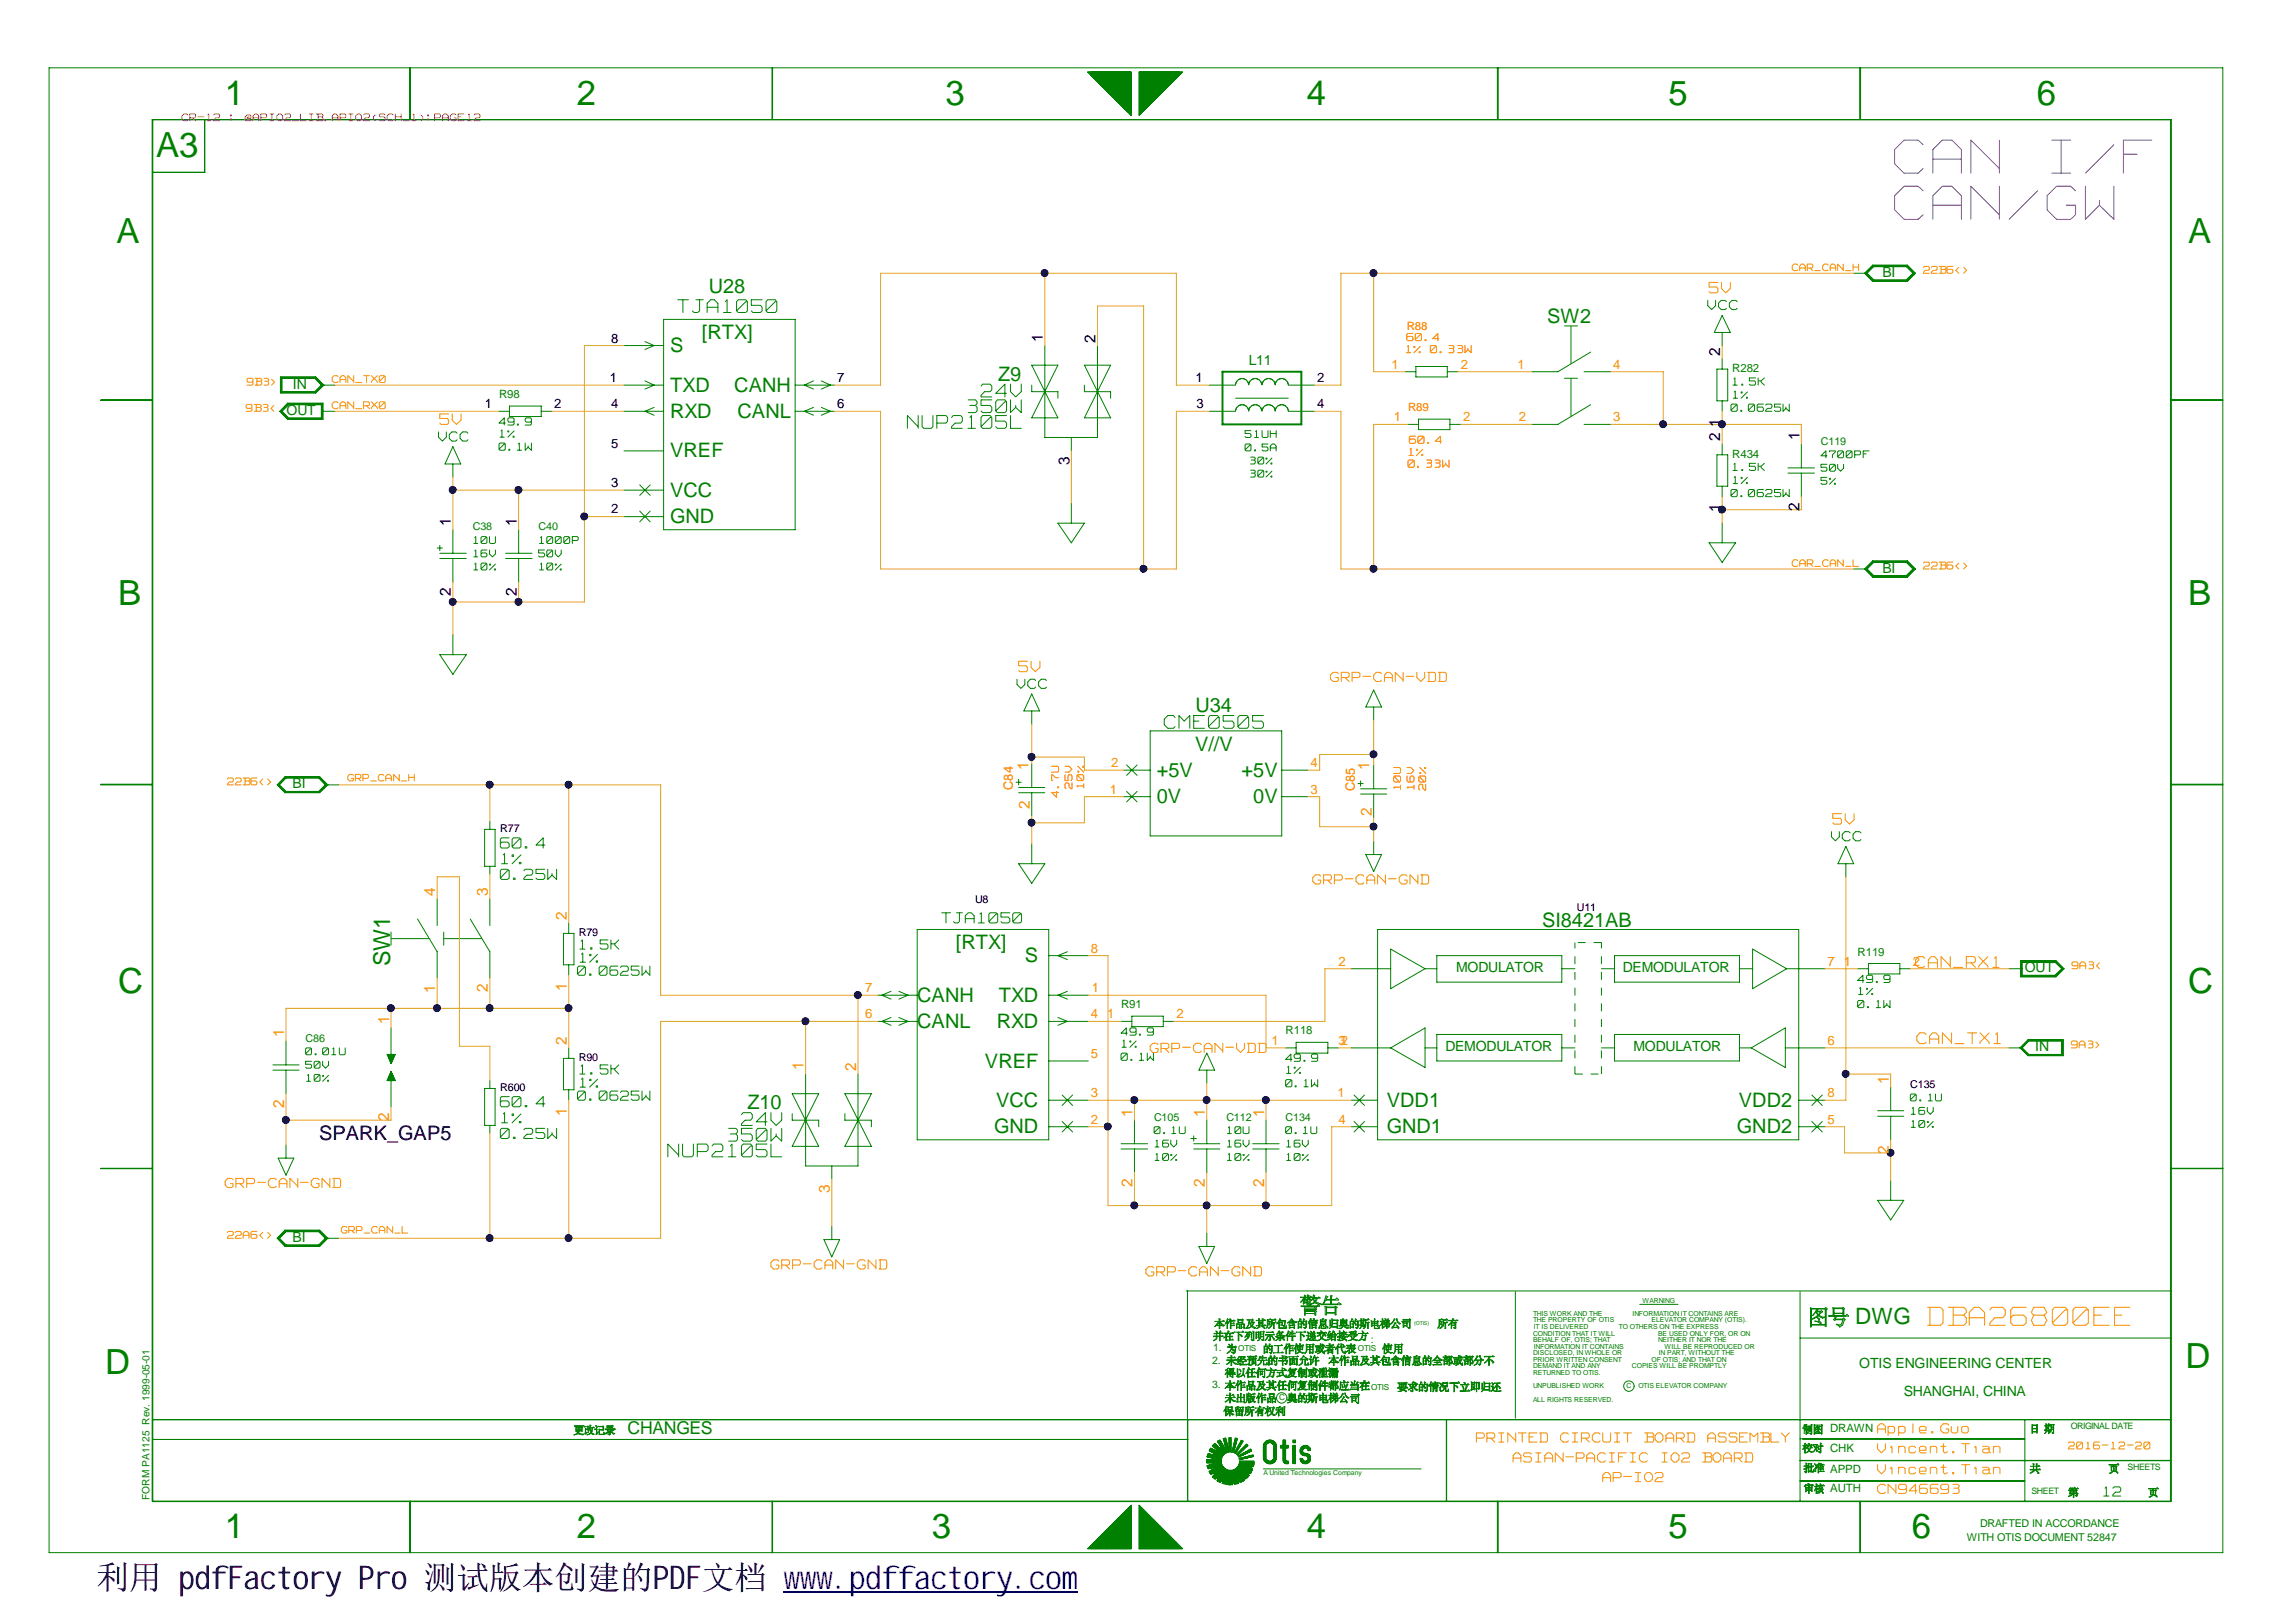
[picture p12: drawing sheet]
<svg xmlns="http://www.w3.org/2000/svg" width="297mm" height="210mm" viewBox="0 0 297 210" stroke-linecap="round" stroke-linejoin="round" font-family="sans-serif">
<defs><g id="words">
<g font-size="8.1" fill="#fff">
<text x="245.1" y="23.3">CAN I/F</text>
<text x="245.1" y="29.2">CAN/GW</text>
</g>
<g font-size="4.5" fill="#008000">
<text x="29.1" y="13.6">1</text>
<text x="74.6" y="13.6">2</text>
<text x="122.3" y="13.6">3</text>
<text x="169.1" y="13.6">4</text>
<text x="215.9" y="13.6">5</text>
<text x="263.5" y="13.6">6</text>
<text x="20.2" y="20.4">A3</text>
<text x="15.1" y="31.4">A</text>
<text x="283.1" y="31.4">A</text>
<text x="15.3" y="78.2">B</text>
<text x="283.1" y="78.2">B</text>
<text x="15.3" y="128.5">C</text>
<text x="283.1" y="128.5">C</text>
<text x="13.6" y="177.8">D</text>
<text x="282.7" y="177.1">D</text>
<text x="29.1" y="199.1">1</text>
<text x="74.6" y="199.1">2</text>
<text x="120.6" y="199.1">3</text>
<text x="169.1" y="199.1">4</text>
<text x="215.9" y="199.1">5</text>
<text x="247.4" y="199.1">6</text>
</g>
<text font-size="4.4" fill="#fff" x="249.4" y="171.9">DBA26800EE</text>
<text font-size="4.2" x="12.5" y="205.6">利用 pdfFactory Pro 测试版本创建的PDF文档 www.pdffactory.com</text>
<g font-size="3.1" fill="#fff">
<text x="87.7" y="40.7">TJA1050</text>
<text x="125" y="53.7">350W</text>
<text x="126.9" y="51.7">24V</text>
<text x="117.4" y="55.7">NUP2105L</text>
<text x="150.6" y="94.5">CME0505</text>
<text x="94" y="148">350W</text>
<text x="95.9" y="145.9">24V</text>
<text x="86.4" y="150">NUP2105L</text>
</g>
<text font-size="3" fill="#008000" x="50.5" y="125" transform="rotate(-90 50.5 125)">SW1</text>
<text font-size="2.9" fill="#008000" x="240" y="171.3">DWG</text>
<g font-size="2.7" fill="#fff">
<text x="247.8" y="125.5">CAN_RX1</text>
<text x="248" y="135.4">CAN_TX1</text>
</g>
<g font-size="2.6" fill="#008000">
<text x="91.7" y="37.9">U28</text>
<text x="200.2" y="41.8">SW2</text>
<text x="86.7" y="45.6">S</text>
<text x="90.8" y="43.9">[RTX]</text>
<text x="86.7" y="50.7">TXD</text>
<text x="95" y="50.7">CANH</text>
<text x="129.1" y="49.3">Z9</text>
<text x="86.7" y="59.2">VREF</text>
<text x="86.7" y="54.1">RXD</text>
<text x="95.4" y="54.1">CANL</text>
<text x="86.7" y="64.3">VCC</text>
<text x="86.7" y="67.7">GND</text>
<text x="154.6" y="92.2">U34</text>
<text x="149.6" y="100.5">+5V</text>
<text x="154.6" y="97.1">V//V</text>
<text x="160.6" y="100.5">+5V</text>
<text x="149.6" y="103.9">0V</text>
<text x="162.1" y="103.9">0V</text>
<text x="199.5" y="119.9">SI8421AB</text>
<text x="123.7" y="122.8">[RTX]</text>
<text x="132.6" y="124.5">S</text>
<text x="118.7" y="129.6">CANH</text>
<text x="129.2" y="129.6">TXD</text>
<text x="118.7" y="133">CANL</text>
<text x="128.9" y="133">RXD</text>
<text x="96.7" y="143.6">Z10</text>
<text x="127.4" y="138.1">VREF</text>
<text x="128.9" y="143.2">VCC</text>
<text x="179.4" y="143.2">VDD1</text>
<text x="225" y="143.2">VDD2</text>
<text x="128.6" y="146.7">GND</text>
<text x="179.4" y="146.7">GND1</text>
<text x="224.7" y="146.7">GND2</text>
</g>
<g font-size="2.6" fill="#fff">
<text x="221.1" y="38.2">5V</text>
<text x="56.9" y="55.2">5V</text>
<text x="131.8" y="87.2">5V</text>
<text x="237.1" y="106.9">5V</text>
</g>
<text font-size="2.6" x="41.3" y="147.5">SPARK_GAP5</text>
<g font-size="2.5" fill="#fff">
<text x="64.7" y="110">60.4</text>
<text x="64.9" y="112">1%</text>
<text x="64.7" y="114.1">0.25W</text>
<text x="121.8" y="119.7">TJA1050</text>
<text x="64.7" y="143.5">60.4</text>
<text x="64.7" y="147.6">0.25W</text>
<text x="64.9" y="145.6">1%</text>
</g>
<text font-size="2.3" fill="#008000" x="81.2" y="185.6">CHANGES</text>
<g font-size="2.2" fill="#fff">
<text x="220.9" y="40.3">VCC</text>
<text x="56.7" y="57.3">VCC</text>
<text x="131.6" y="89.3">VCC</text>
<text x="172.1" y="88.4">GRP-CAN-VDD</text>
<text x="236.9" y="109">VCC</text>
<text x="169.8" y="114.6">GRP-CAN-GND</text>
<text x="75" y="123">1.5K</text>
<text x="75.1" y="124.7">1%</text>
<text x="74.7" y="126.4">0.0625W</text>
<text x="148.8" y="136.4">GRP-CAN-VDD</text>
<text x="74.7" y="142.6">0.0625W</text>
<text x="75" y="139.2">1.5K</text>
<text x="75.1" y="140.9">1%</text>
<text x="29.1" y="153.9">GRP-CAN-GND</text>
<text x="99.7" y="164.4">GRP-CAN-GND</text>
<text x="148.3" y="165.3">GRP-CAN-GND</text>
<text x="242.9" y="185.6">Apple.Guo</text>
<text x="191" y="186.8">PRINTED</text>
<text x="195.7" y="189.4">ASIAN-PACIFIC</text>
<text x="201.8" y="186.8">CIRCUIT</text>
<text x="207.3" y="192">AP-IO2</text>
<text x="212.7" y="186.8">BOARD</text>
<text x="214.7" y="189.4">IO2 BOARD</text>
<text x="220.8" y="186.8">ASSEMBLY</text>
<text x="242.9" y="188.2">Vincent.Tian</text>
<text x="242.9" y="190.9">Vincent.Tian</text>
<text x="242.9" y="193.5">CN946693</text>
<text x="272.2" y="193.8">12</text>
</g>
<text font-size="2.1" fill="#008000" x="170.9" y="177.6">,</text>
<g font-size="2">
<text x="134.9" y="44.3" transform="rotate(-90 134.9 44.3)">1</text>
<text x="141.7" y="44.4" transform="rotate(-90 141.7 44.4)">2</text>
<text x="222.5" y="46.1" transform="rotate(-90 222.5 46.1)">2</text>
<text x="222.5" y="57.1" transform="rotate(-90 222.5 57.1)">2</text>
<text x="222.5" y="55.2" transform="rotate(-90 222.5 55.2)">1</text>
<text x="232.8" y="57" transform="rotate(-90 232.8 57)">1</text>
<text x="138.3" y="60.1" transform="rotate(-90 138.3 60.1)">3</text>
<text x="58.3" y="68.1" transform="rotate(-90 58.3 68.1)">1</text>
<text x="66.8" y="68.1" transform="rotate(-90 66.8 68.1)">1</text>
<text x="222.5" y="66.3" transform="rotate(-90 222.5 66.3)">1</text>
<text x="232.8" y="66.1" transform="rotate(-90 232.8 66.1)">2</text>
<text x="58.3" y="77.1" transform="rotate(-90 58.3 77.1)">2</text>
<text x="66.8" y="77.1" transform="rotate(-90 66.8 77.1)">2</text>
</g>
<g font-size="2" fill="#ff8c00">
<text x="133.1" y="99.7" transform="rotate(-90 133.1 99.7)">1</text>
<text x="177.1" y="99.7" transform="rotate(-90 177.1 99.7)">1</text>
<text x="133.2" y="104.7" transform="rotate(-90 133.2 104.7)">2</text>
<text x="177.5" y="105.6" transform="rotate(-90 177.5 105.6)">2</text>
<text x="56.3" y="116" transform="rotate(-90 56.3 116)">4</text>
<text x="63.1" y="116" transform="rotate(-90 63.1 116)">3</text>
<text x="73.3" y="119.1" transform="rotate(-90 73.3 119.1)">2</text>
<text x="56.3" y="128.5" transform="rotate(-90 56.3 128.5)">1</text>
<text x="63.1" y="128.4" transform="rotate(-90 63.1 128.4)">2</text>
<text x="73.3" y="128.2" transform="rotate(-90 73.3 128.2)">1</text>
<text x="36.7" y="134.3" transform="rotate(-90 36.7 134.3)">1</text>
<text x="50.3" y="132.6" transform="rotate(-90 50.3 132.6)">1</text>
<text x="73.3" y="135.2" transform="rotate(-90 73.3 135.2)">2</text>
<text x="36.7" y="143.4" transform="rotate(-90 36.7 143.4)">2</text>
<text x="104" y="138.5" transform="rotate(-90 104 138.5)">1</text>
<text x="110.7" y="138.7" transform="rotate(-90 110.7 138.7)">2</text>
<text x="244.3" y="140.2" transform="rotate(-90 244.3 140.2)">1</text>
<text x="50.3" y="145" transform="rotate(-90 50.3 145)">2</text>
<text x="73.3" y="144.4" transform="rotate(-90 73.3 144.4)">1</text>
<text x="146.5" y="144.5" transform="rotate(-90 146.5 144.5)">1</text>
<text x="155.9" y="144.5" transform="rotate(-90 155.9 144.5)">1</text>
<text x="163.5" y="144.5" transform="rotate(-90 163.5 144.5)">1</text>
<text x="244.3" y="149.3" transform="rotate(-90 244.3 149.3)">2</text>
<text x="107.4" y="154.4" transform="rotate(-90 107.4 154.4)">3</text>
<text x="146.5" y="153.6" transform="rotate(-90 146.5 153.6)">2</text>
<text x="155.9" y="153.6" transform="rotate(-90 155.9 153.6)">2</text>
<text x="163.5" y="153.6" transform="rotate(-90 163.5 153.6)">2</text>
</g>
<g font-size="2" fill="#fff">
<text x="140.5" y="102" transform="rotate(-90 140.5 102)">10%</text>
<text x="137.3" y="103.2" transform="rotate(-90 137.3 103.2)">4.7U</text>
<text x="139" y="102.1" transform="rotate(-90 139 102.1)">25V</text>
<text x="181.5" y="102.1" transform="rotate(-90 181.5 102.1)">10U</text>
<text x="183.3" y="102.1" transform="rotate(-90 183.3 102.1)">16V</text>
<text x="184.8" y="102.2" transform="rotate(-90 184.8 102.2)">20%</text>
</g>
<g font-size="1.8" fill="#008000">
<text x="243.5" y="35.8">BI</text>
<text x="161.5" y="47.2">L11</text>
<text x="37.1" y="53.7">OUT</text>
<text x="37.9" y="50.3">IN</text>
<text x="243.5" y="74.1">BI</text>
<text x="37.8" y="102">BI</text>
<text x="188.4" y="125.8">MODULATOR</text>
<text x="209.9" y="125.8">DEMODULATOR</text>
<text x="262" y="125.8">OUT</text>
<text x="187" y="136.1">DEMODULATOR</text>
<text x="211.3" y="136.1">MODULATOR</text>
<text x="263.3" y="136.1">IN</text>
<text x="37.8" y="160.7">BI</text>
<text x="240.5" y="177.1">OTIS ENGINEERING CENTER</text>
<text x="246.3" y="180.7">SHANGHAI, CHINA</text>
</g>
<g font-size="1.8" fill="#fff">
<text x="181.9" y="45.8">1%</text>
<text x="182" y="44.3">60.4</text>
<text x="185" y="45.8">0.33W</text>
<text x="223.9" y="53.4">0.0625W</text>
<text x="224.2" y="50">1.5K</text>
<text x="224.2" y="51.7">1%</text>
<text x="64.6" y="58.4">0.1W</text>
<text x="64.6" y="55.2">49.9</text>
<text x="64.7" y="56.7">1%</text>
<text x="182.3" y="59.1">1%</text>
<text x="182.3" y="57.5">60.4</text>
<text x="182.2" y="60.6">0.33W</text>
<text x="223.9" y="64.4">0.0625W</text>
<text x="224.2" y="61.1">1.5K</text>
<text x="224.2" y="62.8">1%</text>
<text x="240.3" y="130.6">0.1W</text>
<text x="240.3" y="127.3">49.9</text>
<text x="240.5" y="128.9">1%</text>
<text x="145" y="134.1">49.9</text>
<text x="145" y="137.4">0.1W</text>
<text x="145.2" y="135.7">1%</text>
<text x="166.3" y="137.5">49.9</text>
<text x="166.3" y="140.8">0.1W</text>
<text x="166.5" y="139.1">1%</text>
</g>
<g font-size="1.7" fill="#fff">
<text x="23.5" y="15.8">CR-12</text>
<text x="29.6" y="15.8">: @APIO2_LIB.APIO2(SCH_1):PAGE12</text>
<text x="248.8" y="35.5">22B6&lt;&gt;</text>
<text x="31.8" y="53.4">9B3&lt;</text>
<text x="32" y="50">9B3&gt;</text>
<text x="43" y="53">CAN_RX0</text>
<text x="43" y="49.6">CAN_TX0</text>
<text x="161.1" y="56.8">51UH</text>
<text x="161.1" y="58.5">0.5A</text>
<text x="235.6" y="59.4">4700PF</text>
<text x="161.6" y="60.2">30%</text>
<text x="161.6" y="61.9">30%</text>
<text x="235.6" y="61.1">50V</text>
<text x="235.6" y="62.8">5%</text>
<text x="61.3" y="70.5">10U</text>
<text x="69.8" y="70.5">1000P</text>
<text x="61.3" y="73.9">10%</text>
<text x="61.3" y="72.2">16V</text>
<text x="69.7" y="72.2">50V</text>
<text x="69.8" y="73.9">10%</text>
<text x="248.8" y="73.8">22B6&lt;&gt;</text>
<text x="29.4" y="101.7">22B6&lt;&gt;</text>
<text x="268.1" y="125.5">9A3&lt;</text>
<text x="39.5" y="136.7">0.01U</text>
<text x="268" y="135.7">9A3&gt;</text>
<text x="39.5" y="138.4">50V</text>
<text x="39.7" y="140.1">10%</text>
<text x="247.1" y="142.6">0.1U</text>
<text x="149.3" y="146.9">0.1U</text>
<text x="149.4" y="148.6">16V</text>
<text x="158.8" y="148.6">16V</text>
<text x="158.8" y="146.9">10U</text>
<text x="166.3" y="146.9">0.1U</text>
<text x="166.5" y="148.6">16V</text>
<text x="247.3" y="146.1">10%</text>
<text x="247.3" y="144.4">16V</text>
<text x="149.4" y="150.3">10%</text>
<text x="158.8" y="150.3">10%</text>
<text x="166.5" y="150.3">10%</text>
<text x="29.4" y="160.4">22A6&lt;&gt;</text>
<text x="267.6" y="187.7">2016-12-20</text>
</g>
<g font-size="1.7">
<text x="79.1" y="44.3">8</text>
<text x="62.7" y="52.8">1</text>
<text x="71.7" y="52.8">2</text>
<text x="78.9" y="49.5">1</text>
<text x="79.1" y="52.8">4</text>
<text x="108.3" y="52.8">6</text>
<text x="108.3" y="49.5">7</text>
<text x="154.6" y="49.5">1</text>
<text x="154.8" y="52.8">3</text>
<text x="170.4" y="52.8">4</text>
<text x="170.4" y="49.5">2</text>
<text x="79.1" y="58">5</text>
<text x="79.1" y="63">3</text>
<text x="79.1" y="66.4">2</text>
</g>
<g font-size="1.7" fill="#ff8c00">
<text x="180" y="47.7">1</text>
<text x="189" y="47.7">2</text>
<text x="196.3" y="47.7">1</text>
<text x="208.7" y="47.7">4</text>
<text x="180.3" y="54.5">1</text>
<text x="189.3" y="54.5">2</text>
<text x="196.5" y="54.5">2</text>
<text x="208.7" y="54.5">3</text>
<text x="143.8" y="99.3">2</text>
<text x="169.5" y="99.3">4</text>
<text x="143.6" y="102.7">1</text>
<text x="169.5" y="102.7">3</text>
<text x="141.1" y="123.3">8</text>
<text x="173.2" y="125">2</text>
<text x="236.4" y="125">7</text>
<text x="238.5" y="125">1</text>
<text x="247.5" y="125">2</text>
<text x="111.9" y="131.8">6</text>
<text x="111.9" y="128.4">7</text>
<text x="141.1" y="131.8">4</text>
<text x="141.3" y="128.4">1</text>
<text x="143.3" y="131.8">1</text>
<text x="152.2" y="131.8">2</text>
<text x="141.1" y="136.9">5</text>
<text x="164.5" y="135.2">1</text>
<text x="173.2" y="135.2">32</text>
<text x="236.4" y="135.2">6</text>
<text x="141.1" y="142">3</text>
<text x="173" y="142">1</text>
<text x="236.4" y="142">8</text>
<text x="141.1" y="145.4">2</text>
<text x="173.2" y="145.4">4</text>
<text x="236.4" y="145.4">5</text>
</g>
<g font-size="1.7" fill="#f00">
<text x="131" y="102.2" transform="rotate(-90 131 102.2)">C84</text>
<text x="175.3" y="102.4" transform="rotate(-90 175.3 102.4)">C85</text>
</g>
<g font-size="1.6" fill="#fff">
<text x="231.9" y="35.2">CAR_CAN_H</text>
<text x="231.9" y="73.4">CAR_CAN_L</text>
<text x="45" y="101.2">GRP_CAN_H</text>
<text x="44.2" y="159.7">GRP_CAN_L</text>
</g>
<g font-size="1.5" fill="#f00">
<text x="182" y="42.6">R88</text>
<text x="182.2" y="53.2">R89</text>
</g>
<g font-size="1.5" fill="#008000">
<text x="64.6" y="51.5">R98</text>
<text x="224.1" y="48.1">R282</text>
<text x="224.1" y="59.2">R434</text>
<text x="240.3" y="123.7">R119</text>
<text x="145" y="130.4">R91</text>
<text x="166.3" y="133.9">R118</text>
<text x="236.8" y="185.3">DRAWN</text>
<text x="236.8" y="187.9">CHK</text>
<text x="236.8" y="190.6">APPD</text>
<text x="236.8" y="193.1">AUTH</text>
</g>
<g font-size="1.4" fill="#008000">
<text x="235.6" y="57.5">C119</text>
<text x="61.2" y="68.6">C38</text>
<text x="69.7" y="68.6">C40</text>
<text x="39.5" y="134.8">C86</text>
<text x="149.3" y="145">C105</text>
<text x="158.7" y="145">C112</text>
<text x="166.3" y="145">C134</text>
<text x="177.3" y="173.8">:</text>
<text x="156.8" y="176.5">2.</text>
<text x="156.8" y="179.6">3.</text>
<text x="156.9" y="174.9">1.</text>
<text x="256.2" y="197.7">DRAFTED IN ACCORDANCE</text>
<text x="254.5" y="199.4">WITH OTIS DOCUMENT 52847</text>
</g>
<g font-size="1.4">
<text x="64.7" y="107.6">R77</text>
<text x="126.2" y="116.8">U8</text>
<text x="204" y="117.8">U11</text>
<text x="74.9" y="121.1">R79</text>
<text x="74.9" y="137.3">R90</text>
<text x="64.7" y="141.2">R600</text>
<text x="247.1" y="140.8">C135</text>
</g>
<text font-size="1.3" fill="#008000" x="19.3" y="194.1" transform="rotate(-90 19.3 194.1)">FORM PA1125 Rev. 1999-05-01</text>
<g font-size="1.1" fill="#008000">
<text x="160.2" y="174.9">OTIS</text>
<text x="175.7" y="174.9">OTIS</text>
<text x="177.4" y="179.8">OTIS</text>
<text x="165.5" y="181.2">C</text>
<text x="267.9" y="184.9">ORIGINAL DATE</text>
<text x="275.3" y="190.2">SHEETS</text>
<text x="262.8" y="193.4">SHEET</text>
</g>
<g font-size=".9" fill="#008000">
<text x="198.3" y="172.9">CONDITION THAT IT WILL</text>
<text x="198.3" y="173.7">BEHALF OF, OTIS; THAT</text>
<text x="198.3" y="171.1">THE PROPERTY OF OTIS</text>
<text x="198.3" y="170.3">THIS WORK AND THE</text>
<text x="198.4" y="172">IT IS DELIVERED</text>
<text x="209.4" y="172">TO OTHERS ON THE EXPRESS</text>
<text x="211.2" y="170.3">INFORMATION IT CONTAINS ARE</text>
<text x="212.5" y="168.6">WARNING</text>
<text x="213.7" y="171.1">ELEVATOR COMPANY (OTIS).</text>
<text x="214.5" y="172.9">BE USED ONLY FOR, OR ON</text>
<text x="214.5" y="173.7">NEITHER IT NOR THE</text>
<text x="198.3" y="176.2">PRIOR WRITTEN CONSENT</text>
<text x="198.3" y="175.4">DISCLOSED, IN WHOLE OR</text>
<text x="198.3" y="177.9">RETURNED TO OTIS.</text>
<text x="198.3" y="177.1">DEMAND IT AND ANY</text>
<text x="198.3" y="179.6">UNPUBLISHED WORK</text>
<text x="198.4" y="174.6">INFORMATION IT CONTAINS</text>
<text x="210.4" y="179.6">C</text>
<text x="211.1" y="177.1">COPIES WILL BE PROMPTLY</text>
<text x="212" y="179.6">OTIS ELEVATOR COMPANY</text>
<text x="213.7" y="176.2">OF OTIS; AND THAT ON</text>
<text x="214.6" y="175.4">IN PART, WITHOUT THE</text>
<text x="215.3" y="174.6">WILL BE REPRODUCED OR</text>
<text x="198.3" y="181.4">ALL RIGHTS RESERVED.</text>
<text x="163.4" y="190.9">A United Technologies Company</text>
</g>
<text font-size=".7" fill="#008000" x="183" y="171.5">(OTIS)</text>
</g></defs>
<path d="M23.5 15.7h37.4" fill="none" stroke="#fff" stroke-width=".18"/>
<path d="M203.8 139h3.4M203.8 139v-17M207.2 122h-3.4M207.2 139v-17" fill="none" stroke="#008000" stroke-width=".13" stroke-dasharray="1 1 1 1 1 1 1 1" stroke-linecap="butt"/>
<path d="M203.2 49v4.9M203.2 42.2v4.9M50.6 121.5h4.9M57.4 121.5h5" fill="none" stroke="#008000" stroke-width=".13" stroke-dasharray="6.1 2" stroke-linecap="butt"/>
<path d="M158.2 48.1h10.2v6.8h-10.2z" fill="none" stroke="#008000" stroke-width=".25"/>
<g fill="none" stroke="#f00" stroke-width=".13">
<path d="M181.9 45.6h.6M182 44l.1 .1M182 43.3v.6M182.1 43.5l-.1 .2M182.1 43.2l-.1 .1M182.2 44.1h.4M182.2 59.7v.6M182.2 43.2h.6M182.2 43.5h.4M182.2 44.7l-.1 .1M182.2 44.8v.8M182.3 58.9h.5"/>
<path d="M182.3 59.5l-.1 .2M182.3 57.2l.2 .2M182.3 56.6v.6M182.3 59.5h.5M182.5 56.8l-.1 .2M182.5 56.4l-.2 .2M182.5 57.4h.5M182.5 56.4h.6M182.5 56.8h.5M182.5 58l-.1 .1M182.5 58.1v.8M182.7 43.5l.1 .2"/>
<path d="M182.8 43.7v.2M182.8 44l-.1 .1M182.8 59.7l-.6 .6M182.8 59.7h.1M182.8 59.5l.2 .2M182.9 44.8h.1M182.9 44.9v.1M183 45h.1M183 59.7v.6M183 56.8l.1 .2M183 44.8v.2M183.1 44l.1 .1"/>
<path d="M183.1 43.3v.6M183.1 57v.2M183.1 57.2l-.1 .2M183.2 43.2l-.1 .1M183.3 58.1h.1M183.3 58.2v.1M183.3 44.1h.4M183.3 43.2h.4M183.3 58.3h.1M183.4 58.1v.2M183.4 57.2l.2 .2M183.4 56.6v.6"/>
<path d="M183.6 56.4l-.2 .2M183.6 57.4h.5M183.6 45.5h.1M183.6 45.6h.1M183.6 56.4h.5M183.7 45.5v.1M183.7 44.8l-.8 .8M183.7 43.3l-.6 .6M183.8 43.3h.1M183.8 43.2l.1 .1M183.9 44l-.1 .1M183.9 43.3v.6"/>
<path d="M183.9 58.8h.1M183.9 58.9h.1M184 58.9h.1M184.1 58.8v.1M184.1 58.1l-.8 .8M184.1 56.6l-.6 .6M184.1 56.6h.1M184.1 56.4l.1 .2M184.2 57.2l-.1 .2M184.2 56.6v.6M184.4 44h.1M184.4 44v.1"/>
<path d="M184.4 44.1h.1M184.5 44v.1M184.6 59.5h.4M184.7 59.9h.3M184.7 57.2h.1M184.7 57.3v.1M184.7 57.4h.1M184.8 57.2v.2M185 45.5l.2 .1M185 44.9v.6M185.1 59.5l.1 .2M185.1 60l.1 .1"/>
<path d="M185.2 44.7l-.2 .1M185.2 59.7h.1M185.2 59.8l-.1 .1M185.2 45.6h.5M185.2 44.7h.5M185.4 43.8h.7M185.7 59.5h.4M185.7 44.9l-.6 .6M185.7 44.8h.1M185.7 44.7l.1 .1M185.7 57.1h.8M185.8 59.9h.3"/>
<path d="M185.8 45.5l-.1 .1M185.8 44.9v.6M186 43.2v.9M186 43.2l-.7 .6M186.2 59.5l.1 .2M186.2 60l.1 .1M186.3 45.6h.1M186.3 59.7h.1M186.3 59.8l-.1 .1M186.3 45.5h.1M186.4 45.6h.1M186.4 56.5v.9"/>
<path d="M186.4 56.4l-.7 .7M186.4 45.5v.1M186.6 59.5v.9M187 59.9v.1M187.5 45.6h.4M187.5 59.5v.9M187.5 44.7h.4M187.5 45.1h.4M188 44.7l.1 .1M188 45.1l.1 .2M188.1 44.9h.1M188.1 45.3v.2"/>
<path d="M188.1 45.5l-.1 .1M188.1 45l-.1 .1M188.6 45.6h.5M188.6 44.7h.5M188.7 45.1h.4M189.1 44.7l.1 .1M189.1 45.1l.1 .2M189.2 44.9h.1M189.2 45.3v.2M189.2 45.5l-.1 .1M189.2 45l-.1 .1M189.5 44.7v.9"/>
<path d="M189.9 45.3l-.4 .3M189.9 45.1v.1M189.9 45.3l.4 .3M190.3 44.7v.9M182.2 60.3l.1 .2M182.3 60.5h.5M183 60.3l-.2 .2M183.4 60.4v.1M183.4 60.3h.1M183.4 60.5h.1M183.5 60.3v.2M184.6 60.5h.4"/>
<path d="M185.2 60.1v.2M185.2 60.3l-.1 .2M185.7 60.5h.4M186.3 60.1v.2M186.3 60.3l-.1 .2M187 60.1l-.4 .4M187 60.1l.5 .4M136.1 99.2h.7M136.1 99.9h.7M136.8 99.2l.1 .1M136.9 99.8l-.1 .1M136.9 99.3v.5"/>
<path d="M137.8 99.2h.5M137.8 99.9h.5M138.3 99.2l.4 .3M138.6 99.6l-.3 .3M139.4 99.8h.2M139.4 99.8v.1M139.4 99.2l.8 .7M139.5 99.9h.1M139.6 99.8v.1M140.1 99.2h.1M140.1 99.2v.1M140.1 99.3h.1"/>
<path d="M140.2 99.2h.1M180.3 99.3h.7M181.1 99.3l.1 .2M181.2 100l-.1 .1M181.2 99.5v.4M182 99.3h.5M182.5 99.3l.4 .4M182.9 99.8l-.4 .3M183.7 100h.1M183.7 99.3l.7 .8M184.3 99.3h.1M184.3 99.4v.1"/>
<path d="M184.4 99.5h.1M184.4 99.4h.1M136.1 100.3h.1M136.1 101h.1M136.1 100.3v.7M136.1 102.5l.6 .7M136.1 102.5h.8M136.2 100.3l.4 .3M136.6 100.6h.3M136.7 102.4v.7M136.8 101.8h.1M136.8 101.9v.1"/>
<path d="M136.9 102h.1M136.9 101.9h.1M137.8 102l.1 .1M137.8 101h.4M137.8 100.3v.7M137.8 101.5v.4M137.9 101.3l-.1 .1M138 101.3h.1M138.2 101.3l.1 .1M138.2 100.4v.6M138.3 100.3l-.1 .1M138.3 101.5v.3"/>
<path d="M138.3 101.8l.3 .3M138.3 100.3h.2M138.6 100.3l.1 .1M138.6 102.1h.1M138.7 100.9l-.1 .1M138.7 100.4v.5M138.7 101.3v.7M139.3 100.9l.1 .1M139.3 101.7l.1 .1M139.3 100.4v.5M139.4 101.7h.8M139.4 100.3v.1"/>
<path d="M139.4 100.3l-.1 .1M139.5 100.3h.5M139.5 101h.5M139.5 100.4l.5 .6M140.1 100.3l.1 .1M140.2 100.4v.5M140.2 101.4v.6M140.2 100.9l-.1 .1M180.3 100.1h.7M180.3 101.1l.1 .1M180.3 101.9l.1 .1M180.3 100.6v.4"/>
<path d="M180.3 101.9h.8M180.4 100.5v.1M180.4 100.4l-.1 .2M180.5 100.4h.5M180.5 101.2h.5M180.5 100.6l.5 .5M181.1 100.4l.1 .2M181.2 101.1l-.1 .1M181.2 100.6v.4M181.2 101.6v.5M182 100.1h.5M182 101.1l.2 .1"/>
<path d="M182 101.9l.2 .1M182 100.4v.6M182.1 101.9h.8M182.2 101.2h.6M182.4 101.1h.1M182.4 100.6v.4M182.5 100.4l-.1 .2M182.6 100.4h.2M182.8 100.4l.1 .2M182.9 101.1l-.1 .1M182.9 100.6v.4M182.9 101.6v.5"/>
<path d="M183.6 101.1l.1 .1M183.6 102.1l.1 .1M183.6 100.6v.4M183.6 101.7v.4M183.7 100v.1M183.7 100.5v.1M183.7 100.4l-.1 .2M183.7 101.5l-.1 .1M183.7 100.1h.1M183.7 101.5h.2M183.7 100.4h.6M183.7 100.6l.6 .5"/>
<path d="M183.7 101.2h.6M183.8 100h.1M183.9 101.5l.2 .1M184.1 101.7v.3M184.1 102l.2 .2M184.3 100.4l.1 .2M184.4 102.2h.1M184.4 100.6v.4M184.4 101.5v.7M184.4 101.1l-.1 .1"/>
</g>
<g fill="none" stroke="#ff8c00" stroke-width=".13">
<path d="M221.1 37.7l.2 .2M221.1 36.5v.6M221.1 37.1h.9M221.1 36.5h1.1M221.3 37.9h.7M222.1 37.1l.1 .3M222.2 37.7l-.1 .2M222.2 37.4v.3M222.7 37.4l.5 .5M222.7 36.5v.8M223.9 36.5v.8M223.9 37.4l-.6 .5"/>
<path d="M231.9 34.5v.3M231.9 34.8l.2 .2M232.1 34.2l-.2 .2M232.1 34.2h.3M232.1 35h.3M232.5 34.2l.1 .1M232.6 34.9l-.1 .1M232.8 34.5v.5M232.9 34.7h.6M233 34.2l-.2 .2M233.1 34.2h.2M233.3 34.2l.3 .2"/>
<path d="M233.6 34.5v.5M233.8 34.2h.6M233.8 34.2v.8M233.8 34.7h.6M234.2 34.7l.3 .3M234.4 34.2l.1 .1M234.5 34.3v.2M234.5 34.6l-.1 .1M234.8 35h.7M235.8 34.5v.3M235.8 34.8l.2 .2M236 34.2l-.2 .2"/>
<path d="M236.1 34.2h.2M236.1 35h.2M236.4 34.2l.1 .1M236.5 34.9l-.1 .1M236.8 34.5v.5M236.8 34.7h.6M237 34.2l-.2 .2M237 34.2h.2M237.2 34.2l.3 .2M237.5 34.5v.5M237.7 34.2v.8M237.7 34.2l.7 .7"/>
<path d="M238.5 34.2v.8M238.8 35h.7M239.7 34.2v.8M239.8 34.6h.6M240.5 34.2v.8M248.8 35.3v.1M248.9 35.4h.7M249 34.5l-.2 .1M249 34.5h.4M249.1 35l-.3 .2M249.1 35h.3M249.5 34.5l.1 .1"/>
<path d="M249.6 34.6v.2M249.6 34.9l-.1 .1M249.9 35.3v.1M249.9 35.4h.7M250 34.5l-.1 .1M250 34.5h.4M250.1 35l-.2 .2M250.1 35h.3M250.5 34.5l.1 .1M250.6 34.6v.2M250.6 34.9l-.1 .1M250.9 35.4h.7"/>
<path d="M250.9 34.5h.7M251.1 34.5v.8M251.2 34.9h.4M251.6 34.5l.2 .1M251.6 34.9l.2 .1M251.8 34.6v.1M251.8 35v.2M251.8 34.7l-.1 .1M251.8 35.2l-.2 .2M251.9 35.2l.1 .2M251.9 34.6v.6M252 34.9h-.1"/>
<path d="M252 34.5l-.1 .1M252.1 34.9h.4M252.1 35.4h.4M252.1 34.5h.5M252.5 34.9l.1 .1M252.6 35v.2M252.6 35.2l-.1 .2M253 35l.4 .4M253.4 34.6l-.3 .3M254 34.6l.4 .4M254.4 35l-.4 .4M31.8 52.7l.2 .1"/>
<path d="M31.8 52.5v.2M31.8 53.2h.6M32 49.3l.1 .2M32 49.1v.2M32 52.3l-.2 .2M32 49.8h.6M32 52.3h.4M32 52.8h.4M32.1 49l-.1 .1M32.1 49h.5M32.1 49.5h.5M32.5 52.3l.1 .2"/>
<path d="M32.6 52.8h-.1M32.6 49l.1 .1M32.6 53.1l-.1 .1M32.6 52.5v.6M32.7 49.4l-.1 .1M32.7 49.7l-.1 .1M32.7 49.1v.6M32.9 53.2h.7M32.9 52.3h.7M33 49.8h.7M33 49h.7M33.1 52.4v.8"/>
<path d="M33.2 52.7h.4M33.2 49v.8M33.3 49.3h.4M33.7 52.3l.1 .2M33.7 52.7l.1 .1M33.7 49l.2 .1M33.7 49.3l.2 .2M33.8 52.6l-.1 .1M33.8 52.5h.1M33.8 52.9v.2M33.8 53.1l-.1 .1M33.9 49.2l-.1 .1"/>
<path d="M33.9 49.1v.1M33.9 49.5v.2M33.9 49.7l-.2 .1M34.1 53.2h.4M34.1 52.3h.4M34.2 52.7h.3M34.2 49.8h.4M34.2 49h.4M34.2 49.3h.4M34.5 52.3l.2 .2M34.6 52.8h.1M34.6 49l.2 .1"/>
<path d="M34.7 49.4l.1 .1M34.7 52.5h.1M34.7 52.9v.2M34.7 53.1l-.2 .1M34.7 52.6l-.2 .1M34.8 49.1v.1M34.8 49.5v.2M34.8 49.7l-.2 .1M34.8 49.2l-.2 .1M35.1 52.8l.3 .4M35.1 49.1l.4 .4M35.4 52.5l-.3 .3"/>
<path d="M35.5 49.5l-.4 .3M43 48.9v.3M43 52.3v.3M43 49.2l.2 .3M43 52.6l.2 .3M43.2 48.6l-.2 .3M43.2 52l-.2 .3M43.3 48.6h.3M43.3 49.5h.3M43.3 52h.3M43.3 52.9h.3M43.6 48.6l.1 .1"/>
<path d="M43.6 52l.1 .1M43.7 49.4l-.1 .1M43.7 52.8l-.1 .1M44 48.9v.6M44 52.3v.6M44 49.1h.7M44 52.5h.7M44.2 48.6l-.2 .3M44.2 52l-.2 .3M44.3 48.6h.1M44.3 52h.1M44.5 48.6l.2 .3"/>
<path d="M44.5 52l.2 .3M44.7 48.9v.6M44.7 52.3v.6M45 48.7v.8M45 52v.9M45 48.6l.7 .7M45 52l.7 .7M45.8 48.6v.9M45.8 52v.9M46 49.5h.8M46 52.9h.8M47 48.6h.8"/>
<path d="M47 52h.6M47 52v.9M47.1 52.5h.5M47.4 48.7v.8M47.5 52.5l.3 .4M47.7 52l.1 .1M47.8 52.4l-.1 .1M47.8 52.2v.1M48 49.4v.1M48 52.8v.1M48 48.6l.8 .7M48 52l.8 .7"/>
<path d="M48.8 49.4v.1M48.8 52.8v.1M48.8 48.6l-.8 .8M48.8 52l-.8 .8M49.1 49.4l.1 .1M49.1 52.8l.1 .1M49.1 48.8v.5M49.1 52.2v.5M49.2 48.6l-.1 .1M49.2 52l-.1 .1M49.2 48.6h.5M49.2 49.5h.5"/>
<path d="M49.2 52h.5M49.2 52.9h.5M49.7 48.8l-.6 .5M49.7 52.2l-.6 .5M49.7 48.7h.1M49.7 48.6l.1 .1M49.7 52.1h.1M49.7 52l.1 .1M49.8 49.4l-.1 .1M49.8 52.8l-.1 .1M49.8 48.8v.5M49.8 52.2v.5"/>
<path d="M56.9 54.8l.2 .1M56.9 53.6v.6M56.9 54.2h.9M56.9 53.6h1.1M57.1 54.9h.7M57.9 54.2l.1 .2M58 54.8l-.1 .1M58 54.4v.3M58.5 54.4l.5 .5M58.5 53.6v.7M59.6 53.6v.7M59.6 54.4l-.5 .5"/>
<path d="M231.9 72.7v.3M231.9 73.1l.2 .2M232.1 72.4l-.2 .3M232.1 72.4h.3M232.1 73.3h.3M232.5 72.4l.1 .2M232.6 73.2l-.1 .1M232.8 72.7v.6M232.9 73h.6M233 72.4l-.2 .3M233.1 72.4h.2M233.3 72.4l.3 .3"/>
<path d="M233.6 72.7v.6M233.8 72.4h.6M233.8 72.5v.8M233.8 73h.6M234.2 73l.3 .3M234.4 72.4l.1 .2M234.5 72.8l-.1 .2M234.5 72.6v.2M234.8 73.3h.7M235.8 72.7v.3M235.8 73.1l.2 .2M236 72.4l-.2 .3"/>
<path d="M236.1 72.4h.2M236.1 73.3h.2M236.4 72.4l.1 .2M236.5 73.2l-.1 .1M236.8 72.7v.6M236.8 73h.6M237 72.4l-.2 .3M237 72.4h.2M237.2 72.4l.3 .3M237.5 72.7v.6M237.7 72.4l.7 .8M237.7 72.5v.8"/>
<path d="M238.5 72.4v.9M238.8 73.3h.7M239.7 72.4v.9M239.8 73.3h.7M248.8 73.5v.1M248.9 73.6h.7M249 72.7l-.2 .2M249 72.7h.4M249.1 73.3l-.3 .2M249.1 73.3h.3M249.5 72.7l.1 .2M249.6 73.1l-.1 .2"/>
<path d="M249.6 72.9v.2M249.9 73.5v.1M249.9 73.6h.7M250 72.7l-.1 .2M250 72.7h.4M250.1 73.3l-.2 .2M250.1 73.3h.3M250.5 72.7l.1 .2M250.6 72.9v.2M250.6 73.1l-.1 .2M250.9 73.6h.7M250.9 72.7h.7"/>
<path d="M251.1 72.8v.8M251.2 73.1h.4M251.6 72.7l.2 .2M251.6 73.1l.2 .2M251.8 73l-.1 .1M251.8 72.9v.1M251.8 73.3v.2M251.8 73.5l-.2 .1M251.9 73.5l.1 .1M251.9 72.9v.6M252 73.1l-.1 .1M252 72.7l-.1 .2"/>
<path d="M252.1 73.1h.4M252.1 73.6h.4M252.1 72.7h.5M252.5 73.1l.1 .2M252.6 73.3v.2M252.6 73.5l-.1 .1M253 73.3l.4 .3M253.4 72.9l-.3 .3M254 72.9l.4 .4M254.4 73.3l-.4 .3M131.8 86.8l.2 .1M131.8 85.6v.6"/>
<path d="M131.8 86.2h.9M131.8 85.6h1.1M132 86.9h.7M132.8 86.2l.1 .2M132.9 86.8l-.1 .1M132.9 86.4v.3M133.4 86.4l.5 .5M133.4 85.6v.7M134.5 85.6v.7M134.5 86.4l-.6 .5M172.1 87.4v.4M172.1 87.9l.4 .3"/>
<path d="M172.5 87l-.4 .3M172.5 87h.4M172.5 88.2h.4M172.8 87.7h.3M173 87l.1 .2M173.1 88l-.1 .2M173.1 87.7v.3M173.5 87h.8M173.5 87.1v1.1M173.6 87.7h.7M174.1 87.7l.4 .5M174.4 87l.1 .2"/>
<path d="M174.5 87.5l-.1 .2M174.5 87.2v.3M174.9 87h.8M174.9 87.1v1.1M175 87.7h.7M175.8 87l.1 .2M175.9 87.5l-.1 .2M175.9 87.2v.3M176.3 87.5h1M177.7 87.4v.4M177.7 87.9l.4 .3M178.1 87l-.4 .3"/>
<path d="M178.1 87h.4M178.1 88.2h.4M178.6 87l.1 .2M178.7 88l-.1 .2M179.1 87.4v.8M179.2 87.7h.9M179.5 87l-.4 .3M179.5 87h.2M179.8 87l.3 .3M180.1 87.4v.8M180.5 87l1 1M180.5 87.1v1.1"/>
<path d="M181.5 87v1.2M181.9 87.5h1M183.3 87.7l.5 .5M183.3 87v.6M184.3 87v.6M184.3 87.7l-.5 .5M184.7 87h.8M184.7 88.2h.8M184.9 87.1v1.1M185.5 87l.2 .2M185.7 88l-.2 .2M185.7 87.2v.8"/>
<path d="M186.1 87h.8M186.1 88.2h.8M186.3 87.1v1.1M186.9 87l.2 .2M187.1 88l-.2 .2M187.1 87.2v.8M29.4 101.5v.1M29.5 101.6h.7M29.5 100.7l-.1 .1M29.6 100.7h.4M29.7 101.2l-.3 .2M29.7 101.2h.3"/>
<path d="M30.1 100.7l.1 .1M30.2 100.9v.1M30.2 101.1l-.1 .1M30.4 101.5v.1M30.5 101.6h.7M30.6 100.7l-.2 .1M30.6 100.7h.4M30.7 101.2l-.3 .2M30.7 101.2h.3M31.1 100.7l.1 .1M31.2 100.9v.1M31.2 101.1l-.1 .1"/>
<path d="M31.5 101.6h.7M31.5 100.7h.7M31.7 100.7v.8M31.7 101.1h.5M32.2 100.7l.1 .1M32.2 101.1l.1 .1M32.3 100.9v.1M32.3 100.9h.1M32.3 101.2v.2M32.3 101.4l-.1 .2M32.5 101.4l.1 .2M32.5 100.9v.5"/>
<path d="M32.6 101.1h-.1M32.6 100.7l-.1 .1M32.6 101.1h.5M32.6 101.6h.5M32.6 100.7h.6M33.1 101.1l.1 .1M33.2 101.2v.2M33.2 101.4l-.1 .2M33.6 101.2l.4 .4M34 100.8l-.3 .3M34.6 100.8l.4 .4M35 101.2l-.4 .4"/>
<path d="M45 100.5v.3M45 100.9l.2 .2M45.2 100.2l-.2 .3M45.3 100.2h.3M45.3 101.1h.3M45.5 100.7h.2M45.6 100.2l.1 .1M45.7 101l-.1 .1M45.7 100.7v.2M46 100.2h.5M46 100.3v.8M46 100.7h.5"/>
<path d="M46.4 100.8l.3 .3M46.6 100.2l.1 .1M46.7 100.6l-.1 .1M46.7 100.4v.2M46.9 100.2h.6M46.9 100.3v.8M47 100.7h.5M47.5 100.2l.2 .1M47.7 100.6l-.2 .1M47.7 100.4v.2M48 101.1h.7M48.9 100.5v.3"/>
<path d="M48.9 100.9l.2 .2M49.1 100.2l-.2 .3M49.2 100.2h.3M49.2 101.1h.3M49.5 100.2l.2 .1M49.7 101l-.2 .1M49.9 100.5v.6M50 100.7h.6M50.1 100.2l-.2 .3M50.2 100.2h.1M50.4 100.2l.2 .3M50.6 100.5v.6"/>
<path d="M50.9 100.2l.7 .7M50.9 100.3v.8M51.6 100.2v.9M51.9 101.1h.7M52.9 100.2v.9M52.9 100.6h.7M53.6 100.2v.9M169.8 113.6v.4M169.8 114.1l.4 .3M170.2 113.2l-.4 .4M170.2 113.2h.4M170.2 114.4h.4"/>
<path d="M170.5 113.9h.3M170.7 113.2l.2 .2M170.9 114.2l-.2 .2M170.9 113.9v.3M171.2 113.2h.8M171.2 113.3v1.1M171.3 113.9h.7M171.8 113.9l.5 .5M172.1 113.2l.2 .2M172.3 113.7l-.2 .2M172.3 113.4v.3M172.6 113.2h.8"/>
<path d="M172.6 113.3v1.1M172.7 113.9h.7M173.5 113.2l.2 .2M173.7 113.7l-.2 .2M173.7 113.4v.3M174 113.7h1M175.4 113.6v.4M175.4 114.1l.4 .3M175.8 113.2l-.4 .4M175.8 113.2h.4M175.8 114.4h.4M176.3 113.2l.1 .2"/>
<path d="M176.4 114.2l-.1 .2M176.8 113.6v.8M176.9 113.9h.9M177.2 113.2l-.4 .4M177.2 113.2h.3M177.5 113.2l.3 .4M177.8 113.6v.8M178.2 113.2l1 1M178.2 113.3v1.1M179.2 113.2v1.2M179.6 113.7h1M181 114.1l.4 .3"/>
<path d="M181 113.6v.4M181.4 113.2l-.4 .4M181.4 113.2h.4M181.4 114.4h.4M181.7 113.9h.3M181.9 113.2l.1 .2M182 114.2l-.1 .2M182 113.9v.3M182.4 113.2l1 1M182.4 113.3v1.1M183.4 113.2v1.2M183.8 113.2h.8"/>
<path d="M183.8 114.4h.8M184 113.3v1.1M184.7 113.2l.1 .2M184.8 114.2l-.1 .2M184.8 113.4v.8M237.1 106.5l.2 .2M237.1 105.3v.6M237.2 105.9h.8M237.2 105.3h1.1M237.3 106.7h.7M238.1 105.9l.2 .2M238.3 106.5l-.2 .2"/>
<path d="M238.3 106.1v.3M238.7 106.1l.5 .5M238.7 105.3v.8M239.9 105.3v.8M239.9 106.1l-.6 .6M148.8 135.4v.4M148.8 135.9l.3 .3M149.1 135l-.3 .4M149.2 135h.4M149.2 136.2h.4M149.5 135.7h.3M149.6 135l.2 .2"/>
<path d="M149.8 136l-.2 .2M149.8 135.7v.3M150.2 135h.8M150.2 135.1v1.1M150.2 135.7h.8M150.7 135.7l.5 .5M151 135l.2 .2M151.2 135.5l-.2 .2M151.2 135.2v.3M151.6 135h.8M151.6 135.1v1.1M151.6 135.7h.8"/>
<path d="M152.4 135l.2 .2M152.6 135.5l-.2 .2M152.6 135.2v.3M153 135.5h1M154.4 135.4v.4M154.4 135.9l.3 .3M154.7 135l-.3 .4M154.8 135h.4M154.8 136.2h.4M155.2 135l.2 .2M155.4 136l-.2 .2M155.8 135.4v.8"/>
<path d="M155.8 135.7h1M156.1 135l-.3 .4M156.2 135h.2M156.5 135l.3 .4M156.8 135.4v.8M157.2 135l1 1M157.2 135.1v1.1M158.2 135v1.2M158.6 135.5h1M160 135.7l.4 .5M160 135v.7M161 135v.7"/>
<path d="M161 135.7l-.5 .5M161.4 135h.8M161.4 136.2h.8M161.5 135.1v1.1M162.2 135l.2 .2M162.4 136l-.2 .2M162.4 135.2v.8M162.8 135h.8M162.8 136.2h.8M162.9 135.1v1.1M163.6 135l.2 .2M163.8 136l-.2 .2"/>
<path d="M163.8 135.2v.8M247.8 124.3v.5M247.8 124.8l.4 .4M248 134.1v.5M248 134.7l.4 .4M248.2 123.8l-.4 .4M248.2 123.8h.6M248.2 125.2h.6M248.4 133.7l-.4 .4M248.4 133.7h.5M248.4 135.1h.5M248.8 123.8l.2 .2"/>
<path d="M249 133.7l.2 .2M249 125l-.2 .2M249.2 134.9l-.2 .2M249.5 124.3v.9M249.5 124.6h1.1M249.6 134.1v1M249.7 134.5h1.1M249.9 123.8l-.4 .4M249.9 123.8h.3M250 133.7l-.4 .4M250.1 133.7h.3M250.3 123.8l.4 .4"/>
<path d="M250.4 133.7l.4 .4M250.7 124.3v.9M250.8 134.1v1M251.1 123.8l1.2 1.2M251.1 123.8v1.4M251.3 133.7l1.1 1.1M251.3 133.7v1.4M252.3 123.8v1.4M252.5 133.7v1.4M252.7 125.2h1.2M252.9 135.1h1.2M254.4 123.8h.9"/>
<path d="M254.4 123.8v1.4M254.4 124.6h.9M254.6 133.7h1.1M255 124.6l.6 .6M255.1 133.7v1.4M255.4 123.8l.2 .2M255.6 124.4l-.2 .2M255.6 124.1v.2M256 125.1v.1M256 123.8l1.1 1.2M256.2 134.9v.2M256.2 133.7l1.1 1.1"/>
<path d="M257.2 125v.2M257.2 123.8l-1.2 1.2M257.3 134.9v.2M257.3 133.7l-1.1 1.2M257.8 125.2h.8M258 135.1h.8M258.2 123.8l-.2 .2M258.2 123.8v1.4M258.4 133.7l-.2 .2M258.4 133.7v1.3M268 135.1l.1 .1M268 134.9v.2"/>
<path d="M268 135.6h.6M268.1 124.9l.1 .1M268.1 124.6v.2M268.1 125.4h.5M268.1 134.7l-.1 .1M268.1 134.7h.5M268.1 135.2h.5M268.2 124.5l-.1 .1M268.2 124.5h.4M268.2 125h.4M268.6 134.7l.1 .1M268.7 135.1l-.1 .1"/>
<path d="M268.7 124.5l.1 .1M268.7 135.5l-.1 .1M268.7 134.9v.5M268.8 124.9l-.1 .1M268.8 125.2l-.1 .2M268.8 124.6v.6M269 135v.6M269 135.2h.7M269.1 124.8v.6M269.1 125h.7M269.2 134.7l-.2 .3M269.3 134.7h.2"/>
<path d="M269.3 124.5l-.2 .2M269.4 124.5h.1M269.5 134.7l.2 .3M269.6 124.5l.2 .2M269.7 135v.6M269.8 124.8v.6M270.2 134.7h.4M270.2 135.6h.4M270.3 135.1h.3M270.3 124.5h.4M270.3 125.4h.4M270.3 124.9h.4"/>
<path d="M270.6 134.7l.2 .1M270.7 135.1l.1 .1M270.7 124.5l.1 .1M270.8 134.9h.1M270.8 135.3v.1M270.8 135.5l-.2 .1M270.8 135l-.2 .1M270.8 124.9v.1M270.8 124.6v.1M270.8 125v.2M270.8 125.2l-.1 .2M270.8 124.7l-.1 .2"/>
<path d="M271.1 134.8l.4 .4M271.2 125l.4 .4M271.5 135.3l-.4 .3M271.6 124.6l-.3 .3M29.1 152.9v.4M29.1 153.3l.4 .4M29.5 152.5l-.4 .3M29.5 152.5h.4M29.5 153.7h.4M29.5 159.4l-.1 .1M29.6 159.4h.4M29.7 159.9l-.3 .2"/>
<path d="M29.7 159.9h.3M29.8 153.2h.3M30 152.5l.1 .2M30.1 159.4l.1 .1M30.1 153.5l-.1 .2M30.1 153.2v.3M30.2 159.7l-.1 .2M30.2 159.5v.2M30.5 152.5h.8M30.5 152.5v1.2M30.6 153.2h.7M30.6 159.4l-.2 .1"/>
<path d="M30.6 159.4h.4M30.7 159.9l-.3 .2M30.7 159.9h.3M31.1 159.4l.1 .1M31.1 153.2l.4 .5M31.2 159.5v.2M31.2 159.7l-.1 .2M31.4 152.5l.1 .2M31.5 159.7v.5M31.5 159.9h.7M31.5 153l-.1 .2M31.5 152.7v.3"/>
<path d="M31.7 159.4l-.2 .2M31.7 159.4h.2M31.9 152.5h.8M31.9 152.5v1.2M32 153.2h.7M32 159.4l.2 .2M32.2 159.7v.5M32.5 159.5v.6M32.6 159.7l-.1 .1M32.6 159.4l-.1 .1M32.6 159.4h.6M32.6 159.7h.5"/>
<path d="M32.8 152.5l.1 .2M32.9 153l-.1 .2M32.9 152.7v.3M33.1 159.7l.1 .2M33.2 159.9v.2M33.3 153h1M33.6 159.9l.4 .3M34 159.5l-.3 .3M34.6 159.5l.4 .4M34.7 152.9v.4M34.7 153.3l.4 .4M35 159.9l-.4 .3"/>
<path d="M35.1 152.5l-.4 .3M35.1 152.5h.4M35.1 153.7h.4M35.6 152.5l.1 .2M35.7 153.5l-.1 .2M36.1 152.9v.8M36.2 153.2h.9M36.4 152.5l-.3 .3M36.5 152.5h.2M36.8 152.5l.3 .3M37.1 152.9v.8M37.5 152.5l1 1"/>
<path d="M37.5 152.5v1.2M38.5 152.5v1.2M38.9 153h1M40.3 152.9v.4M40.3 153.3l.3 .4M40.6 152.5l-.3 .3M40.6 152.5h.5M40.6 153.7h.5M40.9 153.2h.3M41.1 152.5l.2 .2M41.3 153.5l-.2 .2M41.3 153.2v.3"/>
<path d="M41.7 152.5l.9 1M41.7 152.5v1.2M42.7 152.5v1.2M43.1 152.5h.8M43.1 153.7h.8M43.2 152.5v1.1M43.9 152.5l.2 .2M44.1 153.5l-.2 .2M44.1 152.7v.8M44.2 159v.3M44.2 159.4l.2 .2M44.4 158.7l-.2 .3"/>
<path d="M44.4 158.7h.3M44.4 159.6h.3M44.6 159.2h.2M44.7 158.7l.2 .1M44.9 159.5l-.2 .1M44.9 159.2v.2M45.1 158.7h.6M45.1 158.8v.8M45.2 159.2h.5M45.5 159.3l.3 .3M45.7 158.7l.1 .1M45.8 159.1l-.1 .1"/>
<path d="M45.8 158.9v.2M46.1 158.7h.6M46.1 158.8v.8M46.1 159.2h.6M46.7 158.7l.1 .1M46.8 159.1l-.1 .1M46.8 158.9v.2M47.1 159.6h.7M48.1 159v.3M48.1 159.4l.2 .2M48.3 158.7l-.2 .3M48.3 158.7h.3"/>
<path d="M48.3 159.6h.3M48.7 158.7l.1 .1M48.8 159.5l-.1 .1M49.1 159v.6M49.1 159.2h.6M49.3 158.7l-.2 .3M49.3 158.7h.2M49.5 158.7l.3 .3M49.8 159v.6M50.1 158.7l.7 .7M50.1 158.8v.8M50.8 158.7v.9"/>
<path d="M51.1 159.6h.7M52 158.7v.9M52.1 159.6h.6M29.4 160.2h.1M29.5 160.2h.7M30.4 160.2h.1M30.5 160.2h.7M32.5 160.1l.1 .1M32.6 160.2h.5M33.2 160.1l-.1 .1M99.7 163.4v.4M99.7 163.9l.4 .3"/>
<path d="M100.1 163l-.4 .4M100.1 163h.4M100.1 164.2h.4M100.4 163.7h.3M100.6 163l.2 .2M100.8 164.1l-.2 .1M100.8 163.7v.3M101.1 163h.8M101.1 163.1v1.1M101.2 163.7h.7M101.7 163.8l.5 .4M102 163l.2 .2"/>
<path d="M102.2 163.5l-.2 .2M102.2 163.3v.2M102.5 163h.8M102.5 163.1v1.1M102.6 163.7h.7M103.4 163l.1 .2M103.5 163.5l-.1 .2M103.5 163.3v.2M103.9 163.5h1M105.3 163.4v.4M105.3 163.9l.4 .3M105.7 163l-.4 .4"/>
<path d="M105.7 163h.4M105.7 164.2h.4M106.2 163l.1 .2M106.3 164.1l-.1 .1M106.7 163.4v.8M106.8 163.7h.9M107.1 163l-.4 .4M107.1 163h.3M107.4 163l.3 .4M107.7 163.4v.8M108.1 163l1 1M108.1 163.1v1.1"/>
<path d="M109.1 163v1.2M109.5 163.5h1M110.9 163.4v.4M110.9 163.9l.4 .3M111.3 163l-.4 .4M111.3 163h.4M111.3 164.2h.4M111.6 163.7h.3M111.8 163l.1 .2M111.9 164.1l-.1 .1M111.9 163.7v.3M112.3 163l1 1"/>
<path d="M112.3 163.1v1.1M113.3 163v1.2M113.7 163h.8M113.7 164.2h.8M113.9 163.1v1.1M114.6 163l.1 .2M114.7 164.1l-.1 .1M114.7 163.3v.7M148.3 164.3v.4M148.3 164.8l.3 .3M148.6 163.9l-.3 .4M148.6 163.9h.5"/>
<path d="M148.6 165.1h.5M148.9 164.6h.3M149.1 163.9l.2 .2M149.3 164.9l-.2 .2M149.3 164.6v.3M149.6 163.9h.9M149.6 164v1.1M149.7 164.6h.8M150.2 164.6l.5 .5M150.5 163.9l.2 .2M150.7 164.4l-.2 .2M150.7 164.1v.3"/>
<path d="M151 163.9h.8M151 164v1.1M151.1 164.6h.7M151.9 163.9l.2 .2M152.1 164.4l-.2 .2M152.1 164.1v.3M152.4 164.4h1M153.8 164.3v.4M153.8 164.8l.3 .3M154.1 163.9l-.3 .4M154.2 163.9h.4M154.2 165.1h.4"/>
<path d="M154.6 163.9l.2 .2M154.8 164.9l-.2 .2M155.2 164.3v.8M155.2 164.6h1M155.5 163.9l-.3 .4M155.6 163.9h.2M155.9 163.9l.3 .4M156.2 164.3v.8M156.6 163.9l1 1M156.6 164v1.1M157.6 163.9v1.2M158 164.4h1"/>
<path d="M159.4 164.3v.4M159.4 164.8l.3 .3M159.7 163.9l-.3 .4M159.8 163.9h.4M159.8 165.1h.4M160.1 164.6h.3M160.2 163.9l.2 .2M160.4 164.9l-.2 .2M160.4 164.6v.3M160.8 163.9l1 1M160.8 164v1.1M161.8 163.9v1.2"/>
<path d="M162.2 163.9h.8M162.2 165.1h.8M162.3 164v1.1M163 163.9l.2 .2M163.2 164.9l-.2 .2M163.2 164.1v.8M249.4 169.2h1.6M249.4 171.5h1.6M249.7 169.2v2.3M251 169.2l.4 .3M251.4 169.6v1.6M251.4 171.2l-.4 .3"/>
<path d="M252.1 169.2h1.9M252.1 171.5h1.9M252.7 169.2v2.3M252.7 170.2h1.3M254 169.2l.4 .3M254 170.2l.4 .3M254.4 169.6v.2M254.4 170.6v.6M254.4 169.9l-.3 .3M254.4 171.2l-.4 .3M254.8 169.9v1.6M254.8 170.5h1.9"/>
<path d="M255.4 169.2l-.6 .7M255.4 169.2h.6M256.1 169.2l.7 .7M256.8 169.9v1.6M257.4 171.3v.2M257.5 171.5h1.9M257.7 169.2l-.3 .3M257.8 169.2h1.2M258.1 170.5l-.7 .7M258.1 170.5h.9M259.1 169.2l.3 .3M259.4 169.6v.6"/>
<path d="M259.4 170.2l-.3 .3M260.1 171.2l.3 .3M260.1 169.6v1.6M260.4 170.2l-.2 .3M260.4 169.2l-.3 .3M260.5 170.2h1.2M260.5 169.2h1.6M260.5 171.5h1.2M261.8 170.2l.3 .3M262.1 170.6v.6M262.1 171.2l-.3 .3M263.1 169.2l-.3 .7 .3 .3-.3 .7 .3 .6"/>
<path d="M263.1 170.2h1.3M263.1 169.2h1.3M263.1 171.5h1.3M264.5 169.2l.3 .7-.3 .3 .3 .7-.3 .6M265.5 171.2l.3 .3M265.5 169.6v1.6M265.8 169.2l-.3 .3M265.9 169.2h1.2M265.9 171.5h1.2M267.1 169.6l-1.5 1.6M267.2 169.5h.3M267.2 169.2l.3 .3"/>
<path d="M267.5 171.2l-.3 .3M267.5 169.6v1.6M268.2 171.2l.3 .3M268.2 169.6v1.6M268.5 169.2l-.3 .3M268.5 169.2h1.3M268.5 171.5h1.3M269.8 169.6l-1.6 1.6M269.8 169.5h.3M269.8 169.2l.4 .3M270.2 171.2l-.4 .3M270.2 169.6v1.6"/>
<path d="M270.9 169.2h2M270.9 169.2v2.3M270.9 170.2h1M270.9 171.5h2M273.6 169.2h1.9M273.6 169.2v2.3M273.6 170.2h.9M273.6 171.5h1.9M191 185.4h.8M191 185.5v1.1M191.1 186.1h.7M191.9 185.4l.1 .2"/>
<path d="M192 185.9l-.1 .2M192 185.6v.3M192.4 185.4h.8M192.4 185.5v1.1M192.4 186.1h.8M192.9 186.2l.5 .4M193.2 185.4l.2 .2M193.4 185.9l-.2 .2M193.4 185.6v.3M193.9 185.4h.7M193.9 186.6h.7M194.2 185.5v1.1"/>
<path d="M195.1 185.4l.9 1M195.1 185.5v1.1M195.7 188.4v.8M195.8 188.7h.9M196.1 185.4v1.2M196.1 188l-.4 .4M196.1 188h.3M196.4 185.4h1M196.4 188l.4 .4M196.8 188.4v.8M196.9 185.5v1.1M197.1 188.2v.1"/>
<path d="M197.1 188.4l.2 .1M197.1 189l.2 .2M197.3 188l-.2 .1M197.3 188h.6M197.3 189.2h.6M197.3 188.5h.6M197.8 185.4h1M197.8 185.5v1.1M197.9 186.6h.9M197.9 185.9h.4M198 188l.1 .2M198 188.5l.1 .2"/>
<path d="M198.1 188.7v.3M198.1 189l-.1 .2M198.7 188h.6M198.7 189.2h.6M199 188.1v1.1M199.2 185.4h.8M199.2 186.6h.8M199.3 185.5v1.1M199.9 188.4v.8M199.9 188.7h.9M200 185.4l.2 .2M200.2 186.5l-.2 .1"/>
<path d="M200.2 185.6v.8M200.2 188l-.3 .4M200.2 188h.3M200.5 188l.4 .4M200.9 188.4v.8M201.2 188l1 1M201.2 188.1v1.1M201.9 185.8v.4M201.9 186.3l.3 .3M202.2 185.4l-.3 .4M202.2 188v1.2M202.3 185.4h.4"/>
<path d="M202.3 186.6h.4M202.6 188.5h1M202.7 185.4l.2 .2M202.9 186.5l-.2 .1M203.4 185.4h.7M203.4 186.6h.7M203.8 185.5v1.1M203.9 188h.8M203.9 188.1v1.1M204 188.7h.7M204.6 185.4h.8M204.6 185.5v1.1"/>
<path d="M204.6 186.1h.8M204.8 188l.1 .2M204.9 188.5l-.1 .2M204.9 188.2v.3M205.1 186.2l.5 .4M205.3 188.4v.8M205.3 188.7h.9M205.4 185.4l.2 .2M205.6 185.9l-.2 .2M205.6 185.6v.3M205.6 188l-.3 .4M205.7 188h.2"/>
<path d="M206 188l.3 .4M206 185.8v.4M206 186.3l.3 .3M206.3 188.4v.8M206.3 185.4l-.3 .4M206.4 185.4h.4M206.4 186.6h.4M206.7 188.4v.4M206.7 188.9l.3 .3M206.8 185.4l.2 .2M207 186.5l-.2 .1M207 188l-.3 .4"/>
<path d="M207.1 188h.4M207.1 189.2h.4M207.3 186.5l.2 .1M207.3 185.4v1M207.3 190.9v.8M207.4 191.2h.9M207.5 188l.2 .2M207.6 186.6h.6M207.7 189l-.2 .2M207.7 190.6l-.4 .3M207.7 190.6h.3M208 190.6l.4 .3"/>
<path d="M208.2 188h.7M208.2 189.2h.7M208.4 186.5l-.2 .1M208.4 185.4v1M208.4 190.9v.8M208.5 188.1v1.1M208.7 190.6h.8M208.7 190.6v1.1M208.7 191.2h.8M208.9 185.4h.6M208.9 186.6h.6M209.2 185.5v1.1"/>
<path d="M209.4 188h1M209.4 188.1v1.1M209.4 188.5h.5M209.5 190.6l.2 .1M209.7 191.1l-.2 .1M209.7 190.8v.2M210.1 185.4h1M210.1 191.1h1M210.6 185.5v1.1M210.9 188h.7M210.9 189.2h.7M211.2 188.1v1.1"/>
<path d="M211.6 190.6h.7M211.6 191.7h.7M211.9 190.6v1.1M212.1 188.4v.4M212.1 188.9l.3 .3M212.4 188l-.3 .4M212.5 188h.4M212.5 189.2h.4M212.8 185.4h.9M212.8 186.6h.9M212.8 191.4l.3 .3M212.8 190.9v.5"/>
<path d="M212.9 188l.2 .2M213.1 189l-.2 .2M213.1 185.5v1.1M213.1 190.6l-.3 .3M213.1 190.6h.3M213.1 191.7h.3M213.1 185.9h.6M213.4 190.6l.4 .3M213.8 185.4l.2 .2M213.8 185.9l.2 .2M213.8 190.9v.5M213.8 191.4l-.4 .3"/>
<path d="M214 185.8l-.2 .1M214 185.6v.1M214 186.2v.2M214 186.5l-.2 .1M214.1 186.3l.4 .3M214.1 185.8v.4M214.1 191.6v.1M214.2 191.7h.9M214.3 190.6l-.2 .1M214.3 190.6h.6M214.5 191.2l-.4 .4M214.5 185.4l-.4 .4"/>
<path d="M214.5 185.4h.3M214.5 186.6h.3M214.5 191.2h.4M214.8 185.4l.3 .4M215 190.6l.1 .1M215 188h.7M215 189.2h.7M215.1 185.8v.4M215.1 190.8v.2M215.1 191.1l-.1 .1M215.1 186.3l-.3 .3M215.3 188.1v1.1"/>
<path d="M215.5 185.8v.8M215.6 186.1h.9M215.9 185.4l-.4 .4M215.9 185.4h.3M216.2 185.4l.3 .4M216.2 188.9l.3 .3M216.2 188.4v.4M216.5 185.8v.8M216.5 188l-.3 .4M216.6 188h.2M216.6 189.2h.2M216.9 185.4h.8"/>
<path d="M216.9 185.5v1.1M216.9 188l.3 .4M216.9 186.1h.8M217.2 188.4v.4M217.2 188.9l-.3 .3M217.4 186.2l.5 .4M217.6 189.1v.1M217.6 189.2h1M217.7 188l-.1 .2M217.7 185.4l.2 .2M217.8 188h.6M217.9 185.9l-.2 .2"/>
<path d="M217.9 185.6v.3M217.9 188.7l-.3 .3M217.9 188.7h.5M218.2 185.4h.8M218.2 186.6h.8M218.4 188l.2 .2M218.4 185.5v1.1M218.6 188.2v.3M218.6 188.5l-.2 .2M219.1 185.4l.1 .2M219.2 186.5l-.1 .1M219.2 185.6v.8"/>
<path d="M220.3 188h.9M220.3 189.2h.9M220.6 188.1v1.1M220.6 188.5h.6M220.9 185.8v.8M221 186.1h.9M221.3 188l.1 .2M221.3 188.5l.1 .2M221.3 185.4l-.4 .4M221.3 185.4h.3M221.4 188.4l-.1 .1M221.4 188.2v.1"/>
<path d="M221.4 188.7v.3M221.4 189l-.1 .2M221.6 185.4l.4 .4M221.6 188.9l.4 .3M221.6 188.4v.4M222 185.8v.8M222 188l-.4 .4M222 188h.2M222 189.2h.2M222.3 185.6v.1M222.3 185.8l.2 .1M222.3 186.5l.2 .1"/>
<path d="M222.3 188l.3 .4M222.5 185.4l-.2 .2M222.5 185.4h.6M222.5 186.6h.6M222.5 185.9h.6M222.6 188.4v.4M222.6 188.9l-.3 .3M223 188.4v.8M223 188.7h.9M223.1 185.4l.2 .2M223.1 185.9l.2 .2M223.3 186.2v.2"/>
<path d="M223.3 186.5l-.2 .1M223.3 188l-.3 .4M223.4 188h.2M223.6 188l.4 .4M223.7 185.6v.1M223.7 185.8l.2 .1M223.7 186.5l.2 .1M223.9 185.4l-.2 .2M223.9 185.4h.6M223.9 186.6h.6M223.9 185.9h.6M224 188.4v.8"/>
<path d="M224.4 188h.8M224.4 188.1v1.1M224.4 188.7h.8M224.5 185.4l.2 .2M224.5 185.9l.2 .2M224.7 186.2v.2M224.7 186.5l-.2 .1M224.9 188.7l.5 .5M225 185.4h1.1M225 185.5v1.1M225.1 186.6h1M225.1 185.9h.5"/>
<path d="M225.2 188l.2 .2M225.4 188.5l-.2 .2M225.4 188.2v.3M225.7 188h.8M225.7 189.2h.8M225.9 188.1v1.1M226.4 185.4l.5 .5M226.4 185.5v1.1M226.6 188l.1 .2M226.7 189l-.1 .2M226.7 188.2v.8M227.4 185.5v1.1"/>
<path d="M227.4 185.4l-.5 .5M227.8 185.4h.9M227.8 186.6h.9M228.1 185.5v1.1M228.1 185.9h.6M228.8 185.4l.1 .2M228.8 185.9l.1 .2M228.9 185.8l-.1 .1M228.9 185.6v.1M228.9 186.2v.2M228.9 186.5l-.1 .1M229.1 185.4v1.2"/>
<path d="M229.2 186.6h.9M230.5 185.4l.4 .5M231 186v.6M231.5 185.4l-.5 .5M242.9 190.2l.5 .5M242.9 184.6v.8M242.9 186.8v.7M242.9 189.5v.7M242.9 192.5v.4M242.9 187.5l.5 .5M242.9 192.9l.3 .4M243 184.9h.9"/>
<path d="M243.2 184.2l-.3 .4M243.2 192.1l-.3 .3M243.3 184.2h.2M243.3 193.3h.4M243.3 192.1h.4M243.6 184.2l.3 .4M243.8 192.1l.1 .1M243.9 193.1l-.1 .2M243.9 184.6v.8M243.9 186.8v.7M243.9 189.5v.7M243.9 190.2l-.5 .5"/>
<path d="M243.9 187.5l-.5 .5M244.3 184.6v1.2M244.3 192.1v1.2M244.3 192.1l.9 1M244.3 185.3l.1 .1M244.4 184.6l-.1 .1M244.5 185.4h.4M244.5 184.6h.4M244.6 189.9h.2M244.6 190h.2M244.6 187.2h.2M244.6 187.3h.2"/>
<path d="M244.8 187.4v.6M244.8 190.1v.6M244.9 184.6l.2 .2M245.1 185.3l-.2 .1M245.1 184.8v.4M245.3 192.1v1.2M245.6 192.6l.2 .2M245.6 184.6v1.2M245.6 187.2v.8M245.6 189.9v.8M245.6 192.3v.2M245.6 193.3h.8"/>
<path d="M245.7 185.3l.1 .1M245.8 189.9l-.1 .1M245.8 187.2l-.1 .1M245.8 184.6l-.1 .1M245.8 192.1l-.2 .1M245.8 185.4h.5M245.8 189.9h.5M245.8 187.2h.5M245.8 184.6h.5M245.8 192.1h.6M245.8 192.8h.6M246.3 187.2l.2 .1"/>
<path d="M246.3 189.9l.2 .1M246.3 184.6l.2 .2M246.5 185.3l-.2 .1M246.5 192.1l.1 .1M246.5 184.8v.4M246.5 187.4v.6M246.5 190.1v.6M246.6 192.6l-.1 .2M246.6 193.1l-.1 .2M246.6 192.3v.8M247 187.8l.1 .2M247 190.6l.1 .1"/>
<path d="M247 187.4v.4M247 190.1v.4M247 192.9h1M247.1 189.9l-.1 .1M247.1 187.2l-.1 .1M247.2 188h.4M247.2 189.9h.4M247.2 190.7h.4M247.2 187.2h.4M247.5 184.2v1.2M247.6 187.2l.2 .1M247.6 189.9l.2 .1"/>
<path d="M247.8 190.6l-.2 .1M247.8 187.8l-.2 .2M247.8 192.1l-.8 .8M247.8 192.1v1.2M248.3 187.8l.2 .2M248.3 190.6l.2 .1M248.3 185.3l.2 .1M248.3 193.1l.2 .2M248.3 184.8v.4M248.3 187.4v.4M248.3 190.1v.4M248.3 192.3v.8"/>
<path d="M248.4 190.4h.7M248.4 187.7h.7M248.4 185.1h.7M248.5 189.9l-.2 .1M248.5 187.2l-.2 .1M248.5 184.6l-.2 .2M248.5 192.6l-.1 .1M248.5 192.1l-.2 .1M248.5 185.4h.7M248.5 188h.7M248.5 189.9h.5M248.5 190.7h.7"/>
<path d="M248.5 187.2h.5M248.5 184.6h.5M248.5 193.3h.6M248.5 192.6h.6M248.5 192.1h.8M249 189.9l.2 .1M249 187.2l.2 .1M249 184.6l.2 .2M249.2 184.8v.3M249.2 187.4v.3M249.2 190.1v.3M249.2 192.6l.1 .2"/>
<path d="M249.3 192.8v.3M249.3 193.1l-.1 .2M249.7 193.1l.2 .2M249.7 187.2v.8M249.7 189.9v.8M249.7 192.3v.8M249.9 192.6l-.1 .1M249.9 189.9l-.1 .1M249.9 187.2l-.1 .1M249.9 185.3h.1M249.9 185.3v.1M249.9 192.1l-.2 .1"/>
<path d="M249.9 185.4h.1M249.9 189.9h.5M249.9 187.2h.5M249.9 193.3h.6M249.9 192.6h.6M249.9 192.1h.8M250.1 185.3v.1M250.4 189.9l.2 .1M250.4 187.2l.2 .1M250.6 192.6l.1 .2M250.6 187.4v.6M250.6 190.1v.6"/>
<path d="M250.7 192.8v.3M250.7 193.1l-.1 .2M251.1 189.9h.7M251.1 187.2h.7M251.1 192.6l.1 .2M251.1 184.6v.5M251.1 192.3v.2M251.1 185.1l.3 .3M251.1 193.3h.8M251.2 192.1l-.1 .1M251.3 192.1h.6M251.3 192.8h.6"/>
<path d="M251.4 190.6l.2 .1M251.4 184.2l-.3 .4M251.4 187.8l.2 .2M251.4 186.8v1M251.4 189.5v1M251.5 185.4h.4M251.5 184.2h.4M251.6 188h.2M251.6 190.7h.2M251.8 184.9h.3M251.9 190.6l-.1 .1M251.9 187.8l-.1 .2"/>
<path d="M251.9 184.2l.2 .2M251.9 192.1l.2 .1M252.1 192.6l-.2 .2M252.1 193.1l-.2 .2M252.1 185.3l-.2 .1M252.1 184.9v.3M252.1 192.3v.8M252.4 185.3l.2 .1M252.4 184.6v.6M252.6 190.6h.1M252.6 187.9v.1M252.6 190.6v.1"/>
<path d="M252.6 187.8h.1M252.6 185.4h.5M252.6 188h.1M252.6 190.7h.1M252.6 193.3h.6M252.6 192.1h.6M252.8 187.8v.2M252.8 190.6v.1M252.8 192.6h.4M253.2 185.3l-.1 .1M253.3 192.1l.1 .1M253.3 184.6v.7"/>
<path d="M253.3 192.6l.1 .2M253.4 192.3v.1M253.4 192.8v.3M253.4 193.1l-.1 .2M253.4 192.4l-.1 .2M253.8 185.3l.2 .1M253.8 189.5h1M253.8 186.8h1M253.8 184.8v.4M254 184.6l-.2 .2M254 185.4h.4M254 184.6h.4"/>
<path d="M254.3 186.9v1.1M254.3 189.6v1.1M254.5 184.6l.1 .2M254.6 185.3l-.1 .1M254.6 184.8v.4M255.5 189.9h.2M255.5 190h.2M255.5 187.2h.2M255.5 187.3h.2M255.7 187.4v.6M255.7 190.1v.6M256.5 187.7v.1"/>
<path d="M256.5 190.4v.1M256.5 190.6l.2 .1M256.5 189.9h.6M256.5 187.8l.2 .2M256.5 187.2h.6M256.7 190.2l-.2 .2M256.7 187.5l-.2 .2M256.7 188h.4M256.7 190.7h.4M256.7 190.2h.6M256.7 187.5h.6M257.2 189.9l.1 .1"/>
<path d="M257.2 187.2l.1 .1M257.3 187.4v.4M257.3 190.1v.4M257.3 190.6l-.1 .1M257.3 187.8l-.1 .2M257.4 190.6l.1 .1M257.4 187.9l.1 .1M257.9 187.2v.8M257.9 189.9v.8M258.1 189.9l-.2 .1M258.1 187.2l-.2 .1M258.1 189.9h.4"/>
<path d="M258.1 187.2h.4M258.6 189.9l.1 .1M258.6 187.2l.1 .1M258.7 187.4v.6M258.7 190.1v.6M267.6 187.4v.1M267.6 187.5h.8M267.7 186.6l-.1 .1M267.8 186.6h.4M267.8 187.1l-.2 .3M267.9 187.1h.3M268.2 186.6l.2 .1"/>
<path d="M268.4 187l-.2 .1M268.4 186.8v.2M268.6 187.4l.2 .1M268.6 186.8v.5M268.8 186.6l-.2 .1M268.8 186.6h.4M268.8 187.5h.4M269.2 186.8l-.5 .5M269.3 186.7h.1M269.3 186.6l.1 .1M269.4 187.4l-.1 .1M269.4 186.8v.5"/>
<path d="M269.9 187.5h.5M270.1 186.6l-.1 .1M270.1 186.7v.8M270.8 186.8v.5M270.8 187.4l.2 .1M271 187l-.1 .1M271 186.6l-.2 .1M271 186.6h.6M271 187.5h.4M271 187h.4M271.5 187l.1 .1M271.6 187.2v.1"/>
<path d="M271.6 187.4l-.1 .1M271.9 187h.8M273.1 187.5h.5M273.4 186.6l-.1 .1M273.4 186.7v.8M274.1 187.4v.1M274.2 187.5h.7M274.2 186.6l-.1 .1M274.3 186.6h.4M274.4 187.1l-.3 .3M274.4 187.1h.3M274.7 186.6l.2 .1"/>
<path d="M274.9 186.8v.2M274.9 187l-.2 .1M275.2 187h.8M276.3 187.4v.1M276.3 187.5h.7M276.4 186.6l-.1 .1M276.4 186.6h.5M276.5 187.1l-.2 .3M276.6 187.1h.3M276.9 186.6l.1 .1M277 186.8v.2M277 187l-.1 .1"/>
<path d="M277.4 187.4l.1 .1M277.4 186.8v.5M277.5 186.6l-.1 .1M277.5 186.6h.5M277.5 187.5h.5M278 186.8l-.6 .5M278 186.7h.1M278 186.6l.1 .1M278.1 187.4l-.1 .1M278.1 186.8v.5"/>
</g>
<g fill="none" stroke="#008000" stroke-width=".13">
<path d="M6.3 8.8h281.3v192.1h-281.3zM19.7 15.5v178.8h261.1v-178.8M26.5 15.5v6.8M26.5 15.5v6.8h-6.8M53 8.8v6.7M53.1 8.8v6.7M99.9 8.8v6.7M140.7 9.3h5.6v5.6zM140.8 9.3v.1M140.9 9.3v.2M141 9.3v.2M141 9.3v.3"/>
<path d="M141.1 9.3v.4M141.2 9.3v.5M141.3 9.3v.6M141.4 9.3v.6M141.4 9.3v.7M141.5 9.3v.8M141.6 9.3v.9M141.6 9.3v1M141.7 9.3v1M141.8 9.3v1.1M141.9 9.3v1.1M141.9 9.3v1.2"/>
<path d="M141.9 9.3v1.3M142 9.3v1.3M142.1 9.3v1.4M142.2 9.3v1.5M142.2 9.3v1.6M142.3 9.3v1.6M142.4 9.3v1.6M142.4 9.3v1.7M142.5 9.3v1.8M142.6 9.3v1.8M142.6 9.3v1.9M142.7 9.3v2"/>
<path d="M142.8 9.3v2.1M142.9 9.3v2.1M142.9 9.3v2.2M143 9.3v2.3M143 9.3v2.4M143.1 9.3v2.4M143.2 9.3v2.5M143.3 9.3v2.5M143.3 9.3v2.6M143.3 9.3v2.7M143.4 9.3v2.7M143.5 9.3v2.8"/>
<path d="M143.6 9.3v2.9M143.7 9.3v3M143.8 9.3v3M143.8 9.3v3.1M143.8 9.3v3.2M143.9 9.3v3.2M144 9.3v3.3M144.1 9.3v3.4M144.2 9.3v3.5M144.3 9.3v3.5M144.3 9.3v3.6M144.4 9.3v3.7"/>
<path d="M144.5 9.3v3.8M144.6 9.3v3.9M144.7 9.3v3.9M144.7 9.3v4M144.8 9.3v4.1M144.9 9.3v4.2M144.9 9.3v4.3M145 9.3v4.3M145.1 9.3v4.4M145.2 9.3v4.4M145.2 9.3v4.5M145.2 9.3v4.6"/>
<path d="M145.3 9.3v4.6M145.4 9.3v4.7M145.5 9.3v4.8M145.5 9.3v4.9M145.6 9.3v4.9M145.7 9.3v4.9M145.7 9.3v5M145.8 9.3v5.1M145.9 9.3v5.1M145.9 9.3v5.2M146 9.3v5.3M146.1 9.3v5.4"/>
<path d="M146.2 9.3v5.4M146.2 9.3v5.5M146.3 9.3v5.6M147.4 9.3h5.6l-5.6 5.6zM147.4 9.3v5.6M147.5 9.3v5.5M147.5 9.3v5.4M147.6 9.3v5.4M147.7 9.3v5.4M147.7 9.3v5.3M147.8 9.3v5.2M147.9 9.3v5.1"/>
<path d="M148 9.3v5.1M148 9.3v5M148 9.3v4.9M148.1 9.3v4.9M148.2 9.3v4.9M148.2 9.3v4.8M148.3 9.3v4.8M148.3 9.3v4.7M148.4 9.3v4.6M148.5 9.3v4.6M148.5 9.3v4.5M148.5 9.3v4.4"/>
<path d="M148.6 9.3v4.4M148.7 9.3v4.3M148.8 9.3v4.3M148.8 9.3v4.2M148.9 9.3v4.1M149 9.3v4M149.1 9.3v3.9M149.2 9.3v3.8M149.3 9.3v3.7M149.4 9.3v3.7M149.4 9.3v3.6M149.4 9.3v3.5"/>
<path d="M149.5 9.3v3.5M149.6 9.3v3.5M149.6 9.3v3.4M149.7 9.3v3.3M149.8 9.3v3.2M149.9 9.3v3.2M149.9 9.3v3.1M149.9 9.3v3M150 9.3v3M150.1 9.3v2.9M150.2 9.3v2.9M150.2 9.3v2.8"/>
<path d="M150.3 9.3v2.7M150.4 9.3v2.7M150.4 9.3v2.6M150.5 9.3v2.5M150.6 9.3v2.4M150.7 9.3v2.4M150.7 9.3v2.3M150.8 9.3v2.2M150.8 9.3v2.1M150.9 9.3v2.1M151 9.3v2.1M151 9.3v2"/>
<path d="M151.1 9.3v1.9M151.2 9.3v1.8M151.3 9.3v1.8M151.3 9.3v1.7M151.3 9.3v1.6M151.4 9.3v1.6M151.5 9.3v1.6M151.5 9.3v1.5M151.6 9.3v1.5M151.6 9.3v1.4M151.7 9.3v1.3M151.8 9.3v1.3"/>
<path d="M151.8 9.3v1.2M151.8 9.3v1.1M151.9 9.3v1.1M152 9.3v1M152.1 9.3v1M152.1 9.3v.9M152.2 9.3v.8M152.3 9.3v.7M152.4 9.3v.6M152.5 9.3v.5M152.6 9.3v.4M152.7 9.3v.4"/>
<path d="M152.7 9.3v.3M152.7 9.3v.2M152.8 9.3v.2M152.9 9.3v.2M152.9 9.3v.1M153 9.3v.1M193.7 8.8v6.7M193.8 8.8v6.7M240.6 8.8v6.7M240.7 8.8v6.7M19.7 22.3h6.8M87.7 38.8h1.4"/>
<path d="M88.3 38.8v1.6M90 38.8h1M90.5 38.8v1.4M91.5 39.3v1.1M91.5 39.8h1.3M91.9 38.8l-.4 .5M92 38.8h.4M92.4 38.8l.5 .5M92.9 39.3v1.1M94.1 38.8l-.2 .2M94.1 38.8v1.6M95.3 39.1v1.1"/>
<path d="M95.5 38.8l-.2 .2M95.5 38.8h.9M96.4 39.1l-1.1 1.1M96.5 39h.1M96.5 38.8l.2 .2M96.7 39.1v1.1M97.2 38.8v.7M97.2 38.8h1.4M97.2 39.5h1.1M98.4 39.5l.2 .3M98.6 39.8v.4M99.1 39.1v1.1"/>
<path d="M99.3 38.8l-.2 .2M99.4 38.8h.8M100.2 39.1l-1.1 1.1M100.3 39h.2M100.3 38.8l.2 .2M100.5 39.1v1.1M220.9 39.6l.5 .4M220.9 38.9v.6M222 38.9v.6M222 39.6l-.6 .5M222.3 39.3v.4M222.3 39.7l.4 .4"/>
<path d="M222.7 38.9l-.4 .3M222.7 38.9h.4M223.2 38.9l.2 .1M223.4 39.9l-.2 .2M223.7 39.3v.4M223.7 39.7l.4 .4M224.1 38.9l-.4 .3M224.1 38.9h.4M224.6 38.9l.1 .1M224.7 39.9l-.1 .2M239.8 35.4h1.8M241.2 35.4l1.1-1.1h4.5l1 1.1-1 1h-4.5z"/>
<path d="M241.3 35.4l1-1h4.4l1 1-1 .9h-4.4zM241.4 35.4l1-1h4.3l.9 1-.9 .9h-4.3zM241.6 35.4l.8-.9h4.2l.9 .9-.9 .8h-4.2zM13 51.8h6.7M13 51.7h6.7M36.3 48.8h4.6l1 1-1 1.1h-4.6zM36.4 48.8h4.4l1 1-1 1h-4.4zM36.4 48.9h4.4l.9 .9-.9 .9h-4.4zM36.5 53.2l.8-.8h4.3v1.7h-4.3zM36.5 49h4.2l.9 .8-.9 .9h-4.2zM37.2 52.2h4.6v2.1h-4.6l-1-1.1zM37.3 52.3h4.4v1.9h-4.4l-1-1z"/>
<path d="M37.3 52.3h4.4v1.9h-4.4l-.9-1zM41.6 53.2h1.7M41.6 49.8h1.7M56.7 56.6l.5 .4M56.7 55.9v.6M57.7 55.9v.6M57.7 56.6l-.5 .5M58.1 56.7l.4 .4M58.1 56.3v.4M58.5 55.9l-.4 .3M58.5 55.9h.4M58.5 57.1h.4"/>
<path d="M58.6 57.8l1 2.2h-2zM59 55.9l.1 .2M59.1 56.9l-.1 .2M59.5 56.7l.4 .4M59.5 56.3v.4M59.9 55.9l-.4 .3M59.9 55.9h.4M59.9 57.1h.4M60.4 55.9l.1 .2M60.5 56.9l-.1 .2M64.6 58.1l.1 .2M64.6 53.2h1.3"/>
<path d="M64.6 57.5v.6M64.6 54.8h.8M64.7 56.6h.5M64.7 57.3l-.1 .2M64.7 58.3h.5M64.7 57.3h.5M64.9 55.6l-.1 .2M64.9 55.7v.8M65.2 57.5l-.6 .6M65.2 57.3l.2 .2M65.2 57.5h.1M65.2 54.1v.9"/>
<path d="M65.2 54.1l-.6 .7M65.4 58.1l-.2 .2M65.4 57.5v.6M65.7 55.8h.1M65.7 54.2v.2M65.7 55.8v.1M65.7 55h.6M65.7 54.5l.1 .1M65.7 55.9h.1M65.8 55.8v.1M65.8 58.2v.1M65.8 54.1l-.1 .1"/>
<path d="M65.8 58.1h.1M65.9 58.3h.1M65.9 54.1h.4M65.9 54.6h.4M65.9 52.5h4.1v1.4h-4.1zM66 58.1v.2M66.4 54.1l.1 .1M66.4 56.4h.1M66.4 56.5v.1M66.4 56.6h.1M66.5 54.5l-.1 .1M66.5 54.2v.6"/>
<path d="M66.5 56.4v.2M66.5 54.9l-.1 .1M66.5 55.8l-.8 .8M66.9 54.9h.1M66.9 54.9v.1M66.9 58.3h.6M67 55h.1M67.1 54.9v.1M67.2 57.4v.8M67.2 57.3l-.1 .2M67.9 54.2v.2M67.9 57.3v.9"/>
<path d="M67.9 54.5l.2 .1M67.9 55h.7M68.1 54.1l-.2 .1M68.1 54.1h.5M68.1 54.6h.5M68.3 57.9l-.4 .4M68.3 57.7v.1M68.3 57.9l.4 .4M68.6 54.1l.1 .1M68.7 54.5l-.1 .1M68.7 54.9l-.1 .1M68.7 54.2v.6"/>
<path d="M68.7 57.3v.9M70 53.2h1.4M80.7 58.3h5.2M80.7 53.2h5.2M80.7 49.8h5.2M80.7 44.7h5.2M83.4 49.3l1.2 .5-1.2 .5M83.4 44.2l1.2 .5-1.2 .5M84.6 52.7l-1.2 .5 1.2 .5M85.9 41.3h17v27.3h-17zM89.6 40.2l.2 .2M89.8 40.4h.4"/>
<path d="M90.5 40.2l-.2 .2M93.6 40.4h1M95.3 40.2l.2 .2M95.5 40.4h.9M96.7 40.2l-.2 .2M97.2 40.2l.2 .2M97.5 40.4h.8M98.6 40.2l-.2 .2M99.1 40.2l.2 .2M99.4 40.4h.8M100.5 40.2l-.2 .2M102.9 53.2h5"/>
<path d="M102.9 49.8h5M105.2 52.7l-1.1 .5 1.1 .5M105.2 49.3l-1.1 .5 1.1 .5M106.3 52.7l1.1 .5-1.1 .5M106.3 49.3l1.1 .5-1.1 .5M117.4 53.8l1.3 1.4M117.4 53.8v1.6M118.8 53.8v1.6M119.3 55.2l.2 .2M119.3 53.8v1.4M119.5 55.4h.9M120.7 55.2l-.2 .2"/>
<path d="M120.7 53.8v1.4M121.2 53.8h1.1M121.2 53.8v1.6M121.2 54.8h1.1M122.4 53.8l.2 .2M122.6 54.5l-.2 .3M122.6 54.1v.4M123.1 55.3v.1M123.1 55.4h1.4M123.3 53.8l-.2 .2M123.4 53.8h.8M123.6 54.8l-.5 .4"/>
<path d="M123.6 54.8h.6M124.3 53.8l.2 .2M124.5 54.5l-.2 .3M124.5 54.1v.4M125.2 55.4h1M125.3 51.7h.9M125.3 53.4h.9M125.5 52.5h.7M125.7 53.8l-.2 .2M125.7 53.8v1.6M126.2 51.7l.2 .3M126.2 52.5l.2 .2"/>
<path d="M126.4 52.2l-.2 .3M126.4 53.2l-.2 .2M126.4 52v.2M126.4 52.8v.3M126.9 51.2v.2M126.9 51.7v.8M126.9 54.1v1.1M126.9 55.2l.2 .2M126.9 53.2l.2 .2M127 52.5h1.1M127 51.7h1.3M127 51.4h1.3"/>
<path d="M127.1 49.7l-.2 .3M127.1 53.8l-.2 .2M127.2 49.7h.9M127.2 55.4h.9M127.2 53.8h.9M127.2 53.4h.9M127.4 50.7l-.5 .5M127.4 50.7h.7M128.1 54.1l-1.1 1.1M128.1 49.7l.2 .3M128.1 54h.2M128.1 53.8l.2 .2"/>
<path d="M128.1 52.5l.2 .2M128.3 50.4l-.2 .3M128.3 55.2l-.2 .2M128.3 53.2l-.2 .2M128.3 50v.4M128.3 52.8v.3M128.3 54.1v1.1M128.8 55.2l.2 .2M128.8 53.2l.2 .2M128.8 52v1.1M128.8 53.8v.7M128.9 50.9h1.3"/>
<path d="M128.9 54.5h1.1M128.9 53.8h1.3M129 51.7l-.2 .3M129.1 51.7h.9M129.1 55.4h.9M129.1 53.4h.9M130 52l-1.1 1.1M130 54.5l.2 .3M130 52h.2M130 51.7l.2 .3M130 49.8v1.6M130 49.7l-1.2 1.2"/>
<path d="M130.2 55.2l-.2 .2M130.2 53.2l-.2 .2M130.2 52v1.1M130.2 54.8v.4M130.7 50.7l.7 .6M130.7 49.7v.9M130.7 51.7v1.7M130.7 53.8v1.6M130.8 55.4h1.3M131.4 52.8l-.7 .6M131.4 52.5v.2M131.4 52.7l.7 .7"/>
<path d="M132.1 49.7v.9M132.1 51.7v1.7M132.1 50.7l-.7 .7M133.5 49.8v.9h3.4v.8M133.5 47.3h3.4l-3.4 6.8h3.4zM135.2 44.7v11.9h6.8v-11.9M138.6 56.6v1.7M140.3 49.8v.9h3.4v.8M140.3 47.3h3.4l-3.4 6.8h3.4zM156.5 53.2h3.4M156.5 49.8h3.4M159.9 51.5h6.8"/>
<path d="M160 52.8h.1M160.1 49.2l-.2 .3v.3M160.1 52.6l-.2 .3v.3M160.2 52.5h.1M160.7 52.4h-.3l-.3 .2M160.7 49h-.3l-.3 .2M160.7 52.4h.3l.3 .2M160.7 49h.3l.3 .2M161.1 55.7v.4M161.1 57.6v.6M161.1 58.2l.1 .1M161.1 56.5l.1 .1"/>
<path d="M161.1 56.1h.6M161.1 55.7h.7M161.2 57.5l-.1 .1M161.2 57.5h.5M161.2 58.3h.5M161.2 56.6h.5M161.3 49.3l.2 .4M161.3 52.7l.2 .4M161.5 49.7v.1M161.5 53.1v.1M161.7 49.4h.1M161.7 52.8h.1"/>
<path d="M161.7 57.6l-.6 .6M161.7 57.6h.1M161.7 57.5l.1 .1M161.7 56.1l.1 .1M161.8 52.6l-.3 .5M161.8 49.2l-.3 .5M161.8 59.2h.4M161.8 56.3v.1M161.8 57.6v.6M161.8 58.2l-.1 .1M161.8 56.5l-.1 .1M161.9 59.5h.3"/>
<path d="M161.9 52.5h.1M161.9 49.1h.1M162.3 59.2l.1 .1M162.3 59.6l.1 .1M162.3 58.2h.1M162.3 58.3h.1M162.3 56.6h.5M162.4 52.4h-.3l-.3 .2M162.4 49h-.3l-.3 .2M162.4 59.3v.1M162.4 59.7v.2M162.4 59.9l-.1 .1"/>
<path d="M162.4 59.4l-.1 .1M162.4 52.4h.3l.3 .2M162.4 49h.3l.3 .2M162.4 58.2v.1M162.6 55.8v.8M162.6 55.7l-.2 .2M162.7 59.3v.6M162.7 59.9l.2 .1M162.9 59.2l-.2 .1M162.9 59.2h.4M163 49.3l.2 .5M163 52.7l.2 .5"/>
<path d="M163.3 55.7v.7M163.3 57.5v.3M163.3 58.2l.1 .1M163.3 56.5l.1 .1M163.3 57.5h.7M163.3 59.3l-.5 .6M163.3 57.8h.6M163.4 59.3h.1M163.4 59.2l.1 .1M163.4 58.3h.5M163.4 56.6h.5M163.5 59.3v.6"/>
<path d="M163.5 59.9l-.1 .1M163.5 52.6l-.2 .3v.3M163.5 49.2l-.2 .3v.3M163.8 59.3v.1M163.8 59.3h.1M163.8 59.4h.1M163.9 59.3v.1M163.9 57.8l.1 .2M164 55.7v.7M164 58v.2M164 58.2l-.1 .1M164 56.5l-.1 .1"/>
<path d="M164.1 52.4h-.3l-.2 .2M164.1 49h-.3l-.2 .2M164.2 52.4h.2l.3 .2M164.2 49h.2l.3 .2M164.3 55.7v.9M164.3 57.8v.5M164.4 58h.7M164.4 56.1h.7M164.4 60h.1M164.4 59.9h.1M164.5 59.9v.1M164.5 59.3l-.7 .7"/>
<path d="M164.6 57.5l-.3 .2M164.6 57.5h.2M164.8 52.7l.2 .4M164.8 49.3l.2 .4M164.8 57.5l.3 .2M165 49.7v.1M165 53.1v.1M165.1 52.8h.1M165.1 55.7v.9M165.1 57.8v.5M165.2 52.6l-.2 .5M165.2 49.2l-.2 .5"/>
<path d="M165.4 52.5h.1M165.8 52.4h-.3l-.2 .2M165.8 49h-.3l-.2 .2M165.9 52.4h.2l.3 .2M165.9 49h.2l.3 .2M166.5 52.7l.2 .5M166.5 49.3l.2 .5M166.7 53.2h3.4M166.7 49.8h3.4M181.8 48.1h1.4M182.2 54.9h1.3M183.2 47.4h4v1.4h-4z"/>
<path d="M183.5 54.2h4.1v1.4h-4.1zM187.2 48.1h1.4M187.6 54.9h1.4M202.4 42.2h1.7M202.4 49h1.7M204.9 48.1h3.5M204.9 54.9h3.5M205.8 45.6l-4.3 2.5h-3.3M205.8 52.4l-4.3 2.5h-3.3M222.1 47.8h1.4v4.1h-1.4zM222.1 58.9h1.4v4h-1.4zM222.7 40.1h.4"/>
<path d="M222.8 43v1.7M222.8 46.4v1.4M222.8 51.9v1.3M222.8 57.5v1.4M222.8 40.8l1.1 2.2h-2.1zM223.9 53.1l.2 .1M223.9 52.5v.6M224.1 52.3l-.2 .1M224.1 53.2h.5M224.1 52.3h.5M224.1 40.1h.4M224.2 49.8h.5"/>
<path d="M224.2 51.5h.6M224.5 60l-.2 .1M224.5 48.9l-.2 .1M224.5 49v.8M224.5 50.6l-.1 .1M224.5 50.6v.9M224.6 52.5l-.6 .6M224.6 52.4h.1M224.6 52.3l.1 .1M224.7 53.1l-.1 .1M224.7 52.5v.6M225.2 53.1v.1"/>
<path d="M225.2 53.1h.1M225.3 50.8v.1M225.3 53.2h.1M225.3 50.7h.1M225.3 50.9h.1M225.3 49.8h.1M225.3 53.1v.1M225.3 49.7h.1M225.4 50.7v.2M225.4 49.8h.1M225.5 49.7v.1M225.9 51.4v.1"/>
<path d="M225.9 51.4h.1M226 51.5h.1M226.1 51.4v.1M226.1 50.7l-.8 .8M226.2 53.1l.1 .1M226.2 52.5v.6M226.3 52.3l-.1 .1M226.3 49.7l.1 .1M226.3 48.9v.4M226.3 60v.3M226.4 53.2h.4M226.4 49.3h.5"/>
<path d="M226.4 52.3h.4M226.4 48.9h.7M226.4 60h.7M226.5 49.8h.4M226.8 52.5l-.6 .6M226.9 52.4h.1M226.9 52.3l.1 .1M227 53.1l-.1 .1M227 49.3l.1 .2M227 52.5v.6M227.1 49.5v.2M227.1 49.7l-.1 .1"/>
<path d="M227.3 53.1l.2 .1M227.3 52.5v.6M227.5 52.7l-.1 .1M227.5 52.3l-.2 .1M227.5 48.9v.9M227.5 60v.9M227.5 53.2h.5M227.5 49.3h.3M227.5 52.3h.6M227.5 52.7h.5M227.8 49.3v.2M227.9 49.5l.4 .3"/>
<path d="M228 52.7l.1 .1M228.1 52.9v.2M228.1 53.1l-.1 .1M228.3 60l-.5 .3M228.3 48.9l-.5 .4M228.4 53.1v.1M228.5 53.2h.7M228.6 52.3l-.2 .1M228.6 52.3h.5M228.7 52.8l-.3 .3M228.7 52.8h.4M229.1 52.3l.1 .1"/>
<path d="M229.2 52.5v.1M229.2 52.7l-.1 .1M229.6 53.1l.1 .1M229.6 52.3v.4M229.6 52.3h.8M229.6 52.7h.6M229.7 53.2h.5M230.3 52.7l.1 .1M230.4 52.9v.2M230.4 53.1l-.1 .1M230.7 52.3v.9M231 52.9l-.3 .3"/>
<path d="M231.1 52.7v.1M231.1 52.8l.4 .4M231.5 52.3v.9M233 57.5v3.1M235.6 59h.7M236.2 58.4v.8M236.2 58.3l-.6 .7M236.7 58.3v.2M236.7 58.3h.7M237.1 58.9v.3M237.4 58.5l-.3 .4M237.4 58.3v.2"/>
<path d="M237.7 59.1l.2 .1M237.7 58.5v.6M237.9 58.3l-.2 .2M237.9 58.3h.4M237.9 59.2h.4M238.3 58.5l-.5 .6M238.4 58.5h.1M238.4 58.3l.1 .2M238.5 59.1l-.1 .1M238.5 58.5v.6M238.8 59.1l.2 .1M238.8 58.5v.6"/>
<path d="M239 58.3l-.2 .2M239 58.3h.4M239 59.2h.4M239.4 58.5l-.5 .6M239.5 58.5h.1M239.5 58.3l.1 .2M239.6 59.1l-.1 .1M239.6 58.5v.6M239.9 58.3h.6M239.9 58.4v.8M240 58.9h.5M240.6 58.3l.1 .2"/>
<path d="M240.7 58.7l-.1 .2M240.7 58.5v.2M241 58.3h.8M241 58.4v.8M241.1 58.7h.3M280.8 51.8h6.8M280.8 51.7h6.8M56.6 70.9h.6M56.9 72.3h3.4M56.9 71.6h3.4M56.9 70.6v.7M58.6 60v1.7"/>
<path d="M58.6 68.6v3M58.6 72.3v3.1M61.3 73.8h.5M61.3 72.1h.5M61.3 70.3h.5M61.6 71.2l-.2 .1M61.6 72.9l-.2 .1M61.6 69.4l-.2 .2M61.6 69.5v.8M61.6 71.2v.8M61.6 72.9v.8M62.2 73.6l.2 .2"/>
<path d="M62.2 70.2l.2 .1M62.2 71.9l.2 .2M62.2 69.6v.6M62.2 71.3v.6M62.2 73v.6M62.4 71.6h-.1M62.4 71.2l-.2 .1M62.4 72.9l-.2 .1M62.4 69.4l-.2 .2M62.4 73.8h.4M62.4 71.6h.4M62.4 72.1h.4"/>
<path d="M62.4 71.2h.6M62.4 72.9h.4M62.4 70.3h.4M62.4 69.4h.4M62.8 73l-.5 .6M62.8 69.6l-.5 .6M62.9 69.4l.1 .2M62.9 71.6l.1 .1M62.9 73h.1M62.9 72.9l.1 .1M62.9 69.6h.1M63 69.6v.6"/>
<path d="M63 71.7v.2M63 73v.6M63 71.9l-.1 .2M63 73.6l-.1 .2M63 70.2l-.1 .1M63.3 71.7l.4 .3M63.3 73h.1M63.3 69.4v.8M63.3 71.2v.4M63.3 73v.1M63.3 70.2l.2 .1M63.4 73.1h.1"/>
<path d="M63.5 73v.1M63.5 70.3h.4M64 73.6h.1M64 73.7v.1M64 73.8h.1M64.1 69.4v.8M64.1 71.2v.4M64.1 73.6v.2M64.1 70.2l-.1 .1M64.1 71.7l-.4 .4M64.1 73l-.8 .8M65.4 72.3h3.4"/>
<path d="M65.4 71.6h3.4M67.1 68.6v3M67.1 72.3v3.1M69.7 71.9l.1 .2M69.7 71.2v.4M69.7 71.6h.6M69.7 71.2h.7M69.8 73.8h.5M69.8 70.3h.5M69.8 72.1h.5M70.1 72.9l-.2 .1M70.1 69.4l-.2 .2"/>
<path d="M70.1 69.5v.8M70.1 72.9v.8M70.3 71.6l.1 .1M70.4 71.9l-.1 .2M70.4 71.7v.2M70.7 73.6l.2 .2M70.7 71.9l.2 .2M70.7 70.2l.2 .1M70.7 69.6v.6M70.7 71.3v.6M70.7 73v.6M70.9 71.2l-.2 .1"/>
<path d="M70.9 72.9l-.2 .1M70.9 69.4l-.2 .2M70.9 73.8h.4M70.9 72.1h.4M70.9 71.2h.4M70.9 72.9h.4M70.9 70.3h.4M70.9 69.4h.4M71.3 71.3l-.5 .6M71.3 73l-.5 .6M71.3 69.6l-.5 .6M71.4 71.2l.1 .1"/>
<path d="M71.4 69.4l.1 .2M71.4 73h.1M71.4 71.3h.1M71.4 72.9l.1 .1M71.4 69.6h.1M71.5 71.9l-.1 .2M71.5 73.6l-.1 .2M71.5 70.2l-.1 .1M71.5 69.6v.6M71.5 71.3v.6M71.5 73v.6M71.8 70.2l.2 .1"/>
<path d="M71.8 71.7l.4 .3M71.8 73h.1M71.8 69.6v.6M71.8 71.2v.4M71.8 73v.1M71.9 73.1h.1M72 73v.1M72 69.4l-.2 .2M72 70.3h.4M72 69.4h.4M72.4 69.6l-.5 .6M72.5 73.6h.1"/>
<path d="M72.5 73.7v.1M72.5 69.6h.1M72.5 69.4l.1 .2M72.5 73.8h.1M72.6 69.6v.6M72.6 71.2v.4M72.6 73.6v.2M72.6 70.2l-.1 .1M72.6 71.7l-.4 .4M72.6 73l-.8 .8M72.9 70.2l.2 .1M72.9 69.6v.6"/>
<path d="M73.1 69.4l-.2 .2M73.1 70.3h.4M73.1 69.4h.4M73.5 69.6l-.5 .6M73.6 69.4l.1 .2M73.6 69.6h.1M73.7 70.2l-.1 .1M73.7 69.6v.6M74 69.4h.6M74 69.5v.8M74.1 69.9h.5M74.7 69.4l.1 .2"/>
<path d="M74.8 69.6v.2M74.8 69.8l-.1 .1M80.7 66.9h5.2M80.7 63.4h5.2M82.8 62.8l1.3 1.3M82.8 66.1l1.3 1.4M84.1 62.8l-1.3 1.3M84.1 66.1l-1.3 1.4M136.9 67.7h3.4l-1.7 2.5zM138.6 65.1v2.6M161.8 61.7h.4M161.8 60h.4"/>
<path d="M161.8 60.8h.4M161.9 61.2h.3M162.3 60.8l.1 .2M162.3 61.3l.1 .1M162.4 61v.1M162.4 61.4v.2M162.4 61.6l-.1 .1M162.4 61.1l-.1 .1M162.7 61v.6M162.7 61.6l.2 .1M162.9 60.8l-.2 .2M162.9 61.7h.4"/>
<path d="M162.9 60h.4M162.9 60.8h.4M163.3 61l-.5 .6M163.4 61h.1M163.4 60.8l.1 .2M163.5 61v.6M163.5 61.6l-.1 .1M163.8 61v.1M163.8 61h.1M163.8 61.1h.1M163.9 61v.1M164.4 61.7h.1"/>
<path d="M164.4 61.6h.1M164.5 61.7h.1M164.5 60h.1M164.5 61.6v.1M164.5 61l-.7 .7M221.1 70.2h3.4l-1.7 2.6zM222.8 62.9v1.4M222.8 67.7v2.5M223.9 64.1l.2 .2M223.9 63.5v.6M224.1 63.3l-.2 .2M224.1 64.3h.5"/>
<path d="M224.1 63.3h.5M224.2 60.9h.5M224.2 62.6h.6M224.5 60v.8M224.5 61.7l-.1 .1M224.5 61.7v.8M224.6 63.5l-.6 .6M224.6 63.5h.1M224.6 63.3l.1 .2M224.7 64.1l-.1 .2M224.7 63.5v.6M225.2 64.1h.1"/>
<path d="M225.2 64.2v.1M225.3 64.3h.1M225.3 61.8h.1M225.3 61.8v.1M225.3 61.9h.1M225.3 60.8v.1M225.3 64.1v.2M225.3 60.8h.1M225.4 60.9h.1M225.4 61.8v.1M225.5 60.8v.1M225.9 62.5h.1"/>
<path d="M225.9 62.5v.1M226 62.6h.1M226.1 62.5v.1M226.1 61.8l-.8 .8M226.2 64.1l.1 .2M226.2 63.5v.6M226.3 63.3l-.1 .2M226.3 60.8l.1 .1M226.4 64.3h.4M226.4 60.3h.5M226.4 63.3h.4M226.5 60.9h.4"/>
<path d="M226.8 63.5l-.6 .6M226.9 63.5h.1M226.9 63.3l.1 .2M227 64.1l-.1 .2M227 60.3l.1 .2M227 63.5v.6M227.1 60.8l-.1 .1M227.1 60.6v.1M227.3 64.1l.2 .2M227.3 63.5v.6M227.5 63.7l-.1 .2M227.5 63.3l-.2 .2"/>
<path d="M227.5 64.3h.5M227.5 60.3h.3M227.5 63.7h.5M227.5 63.3h.6M227.8 60.4v.1M227.9 60.6l.4 .3M228 63.7l.1 .2M228.1 63.9v.2M228.1 64.1l-.1 .2M228.4 64.2v.1M228.5 64.3h.7M228.6 63.3l-.2 .2"/>
<path d="M228.6 63.3h.5M228.7 63.9l-.3 .2M228.7 63.9h.4M229.1 63.3l.1 .2M229.2 63.5v.2M229.2 63.7l-.1 .2M229.6 64.1l.1 .2M229.6 63.3v.4M229.6 63.7h.6M229.6 63.3h.8M229.7 64.3h.5M230.3 63.7l.1 .2"/>
<path d="M230.4 64.1l-.1 .2M230.4 63.9v.2M230.7 63.3v.9M231 63.9l-.3 .4M231.1 63.7v.2M231.1 63.9l.4 .4M231.3 61.2h3.4M231.3 60.6h3.4M231.5 63.3v.9M233 61.2v3.1M235.6 60.1v.4M235.6 61.8v.4"/>
<path d="M235.6 62.5l.1 .2M235.6 60.8l.1 .2M235.6 61.8h.7M235.6 62.2h.6M235.6 60.1h.7M235.6 60.5h.6M235.8 61h.4M235.8 62.7h.4M236.2 62.2l.1 .1M236.2 60.5l.1 .1M236.3 60.8l-.1 .2M236.3 62.5l-.1 .2"/>
<path d="M236.3 60.6v.2M236.3 62.3v.2M236.7 60.3v.5M236.7 61.9v.1M236.7 61.9h.1M236.7 60.8l.1 .2M236.7 62h.1M236.8 61.9v.1M236.8 60.1l-.1 .1M236.9 61h.4M236.9 60.1h.4M237.3 60.3l-.6 .5"/>
<path d="M237.3 62.5h.1M237.3 62.6v.1M237.3 60.2h.1M237.3 60.1l.1 .1M237.4 62.7h.1M237.4 60.3v.5M237.4 62.5v.2M237.4 60.8l-.1 .2M237.4 61.9l-.7 .8M237.7 60.6l.4 .3M237.7 60.1v.5M238.5 60.1v.5"/>
<path d="M238.5 60.6l-.4 .4M239.8 73.6h1.8M241.2 73.6l1.1-1h4.5l1 1-1 1.1h-4.5zM241.3 73.6l1-.9h4.4l1 .9-1 1h-4.4zM241.4 73.6l1-.9h4.3l.9 .9-.9 1h-4.3zM241.6 73.6l.8-.8h4.2l.9 .8-.9 .9h-4.2zM56.9 84.7h3.4l-1.7 2.6zM58.6 82.1v2.6M131.6 88.6l.4 .4M131.6 87.9v.6M132.6 87.9v.6M132.6 88.6l-.5 .5"/>
<path d="M133 88.3v.4M133 88.7l.3 .4M133.3 87.9l-.3 .3M133.3 87.9h.5M133.3 89.1h.5M133.5 92v1.7M133.5 98.8v3.1M133.5 89.8l1 2.2h-2zM133.8 87.9l.2 .2M134 88.9l-.2 .2M134.4 88.3v.4M134.4 88.7l.3 .4"/>
<path d="M134.7 87.9l-.3 .3M134.7 87.9h.5M134.7 89.1h.5M135.2 87.9l.2 .2M135.4 88.9l-.2 .2M145.4 99.7h3.4M145.8 99l1.3 1.3M147.1 99l-1.3 1.3M148.8 94.6h17v13.6h-17zM150.6 93.1v.6M150.6 93.8l.5 .4M151.1 92.6l-.5 .5"/>
<path d="M151.1 94.2h.7M151.1 92.6h.7M151.8 92.6l.2 .3M152 94l-.2 .2M152.5 92.6v1.6M152.5 92.6l.7 .7M153.9 92.6v1.6M153.9 92.6l-.7 .7M154.4 92.6v1.6M154.4 92.6h1.4M154.5 94.2h1.3M154.5 93.3h.6"/>
<path d="M156.3 94l.2 .2M156.3 92.9v1.1M156.5 92.6l-.2 .3M156.6 94.2h.9M156.6 92.6h.9M157.5 92.9l-1.1 1.1M157.5 92.9h.2M157.5 92.6l.2 .3M157.7 92.9v1.1M157.7 94l-.2 .2M158.2 92.6v.7M158.2 94l.3 .2"/>
<path d="M158.3 93.3h1.1M158.3 92.6h1.3M158.5 94.2h.9M159.4 93.3l.2 .3M159.6 93.6v.4M159.6 94l-.2 .2M160.1 92.9v1.1M160.1 94l.3 .2M160.4 92.6l-.3 .3M160.4 94.2h.9M160.4 92.6h.9M161.3 92.9l-1.1 1.1"/>
<path d="M161.3 92.9h.2M161.3 92.6l.2 .3M161.5 92.9v1.1M161.5 94l-.2 .2M162.1 92.6v.7M162.1 94l.2 .2M162.1 93.3h1.1M162.1 92.6h1.3M162.3 94.2h.9M163.2 93.3l.2 .3M163.4 93.6v.4M163.4 94l-.2 .2"/>
<path d="M165.8 99.7h3.4M177.7 91.5v1.7M177.7 99v3.1M177.7 89.3l1 2.2h-2zM13 101.6h6.7M13 101.5h6.7M36.9 100.5h4.5l1 1.1-1 1h-4.5l-1-1zM36.9 100.6h4.4l1 1-1 .9h-4.4l-1-.9zM37 100.6h4.3l.9 1-.9 .9h-4.3l-1-.9zM37 100.7h4.2l.9 .9-.9 .8h-4.2l-.8-.8zM42.1 101.6h1.7M54 118.9l2.6 4.3v3.3"/>
<path d="M56.6 116.3v3.5M60.8 118.9l2.6 4.3v3.3M62.7 107.3h1.4v4.8h-1.4zM63.4 106.3v1M63.4 112.1v1M63.4 116.3v3.5M64.7 109.6l.2 .1M64.7 113.6l.2 .2M64.7 108.6v.9M64.7 112.7v.9M64.9 111.8h.8M64.9 109l-.1 .1"/>
<path d="M64.9 108.4l-.2 .2M64.9 112.5l-.2 .2M64.9 109.7h.7M64.9 113.8h.7M64.9 108.4h1M64.9 109h.7M64.9 112.5h.7M65.3 110.5l-.2 .1M65.3 110.5v1.2M65.6 112.7l-.8 .9M65.7 109l.2 .2M65.7 112.7h.1"/>
<path d="M65.7 112.5l.2 .2M65.9 109.2v.3M65.9 112.7v.9M65.9 109.6l-.2 .1M65.9 113.6l-.2 .2M66.3 110.6h.1M66.3 108.6v.9M66.3 110.7v.1M66.3 109.6l.1 .1M66.3 110.8h.1M66.4 110.6v.2M66.4 113.7v.1"/>
<path d="M66.4 108.4l-.1 .2M66.4 113.6h.2M66.5 109.7h.6M66.5 113.8h.1M66.5 108.4h.6M66.6 113.6v.2M67.1 108.6l-.8 .9M67.2 111.6h.2M67.2 111.6v.2M67.2 108.6h.2M67.2 108.4l.2 .2M67.2 111.8h.2"/>
<path d="M67.4 108.6v.9M67.4 111.6v.2M67.4 109.6l-.2 .1M67.4 110.6l-1.1 1.2M67.8 113.7v.1M67.8 113.8h1.1M67.9 109.6h.2M67.9 109.6v.1M67.9 112.5l-.1 .2M68 109.7h.1M68 112.5h.7M68.2 109.6v.1"/>
<path d="M68.2 113.3l-.4 .3M68.2 113.3h.5M68.7 112.5l.2 .2M68.9 112.7v.3M68.9 113l-.2 .3M69.3 113.6l.2 .2M69.3 112.5v.5M69.4 109.4h1.1M69.4 113h.8M69.4 112.5h1.1M69.6 113.8h.6M70.3 113l.2 .3"/>
<path d="M70.3 108.5v1.2M70.3 108.4l-1 1M70.5 113.6l-.2 .2M70.5 113.3v.3M70.9 112.5v1.3M71.4 113.3l-.5 .5M71.4 113v.2M71.4 113.3l.6 .5M72 112.5v1.3M73.6 119.4v1.4M121.8 118.1h1.2M122.4 118.2v1.2"/>
<path d="M123.4 119.3l.1 .1M123.6 119.4h.3M123.7 118.1h.8M124.1 119.3l-.2 .1M124.1 118.2v1M124.9 118.5v.9M124.9 118.9h1.1M125.3 118.1l-.4 .4M125.3 118.1h.3M125.6 118.1l.4 .4M126 118.5v.9M126.6 119.4h.7"/>
<path d="M127 118.1l-.2 .2M127 118.2v1.2M127.9 119.3l.2 .1M127.9 118.3v.9M128.1 118.1l-.2 .2M128.1 118.1h.7M128.1 119.4h.7M128.8 118.3l-.8 .9M128.9 118.3h.1M128.9 118.1l.2 .2M129.1 119.3l-.2 .1M129.1 118.3v.9"/>
<path d="M129.5 119.3l.2 .1M129.5 118.1v.6M129.5 118.1h1.1M129.5 118.7h.9M129.7 119.4h.7M130.4 118.7l.2 .2M130.6 119.3l-.2 .1M130.6 118.9v.3M131 119.3l.2 .1M131 118.3v.9M131.2 118.1l-.2 .2M131.2 118.1h.7"/>
<path d="M131.2 119.4h.7M131.4 101.2h.7M131.8 111.8h3.4l-1.7 2.5zM131.8 100.9v.7M131.8 102.6h3.4M131.8 101.9h3.4M131.9 118.3l-.8 .9M132 118.3h.1M132 118.1l.2 .2M132.2 119.3l-.2 .1M132.2 118.3v.9M133.5 102.6v3"/>
<path d="M133.5 109.2v2.6M145.4 103.1h3.4M145.8 102.4l1.3 1.4M147.1 102.4l-1.3 1.4M165.8 103.1h3.4M175.7 101.4h.7M176 101.1v.6M176 102.8h3.4M176 102.1h3.4M176.7 110.6h2l-1 2.2zM177.7 102.8v3M177.7 108.9v1.7"/>
<path d="M236.9 108.3l.5 .5M236.9 107.6v.7M238 107.6v.7M238 108.3l-.6 .5M238.3 108v.4M238.3 108.5l.4 .3M238.7 107.6l-.4 .4M238.7 107.6h.4M238.7 108.8h.4M238.8 109.5l1 2.3h-2zM238.8 111.8v1.7M239.2 107.6l.2 .2"/>
<path d="M239.4 108.6l-.2 .2M239.7 108v.4M239.7 108.5l.4 .3M240.1 107.6l-.4 .4M240.1 107.6h.4M240.1 108.8h.4M240.6 107.6l.1 .2M240.7 108.6l-.1 .2M280.8 101.6h6.8M280.8 101.5h6.8M35.3 138.5h3.4M35.3 137.8h3.4"/>
<path d="M37 134.7v3.1M37 138.5v3M39.5 136.4l.2 .1M39.5 138.1l.2 .1M39.5 135.8v.5M39.5 137.3v.4M39.6 137.3h.7M39.6 137.7h.5M39.7 135.6l-.2 .1M39.7 139.9h.5M39.7 138.2h.4M39.7 136.5h.4"/>
<path d="M39.7 135.6h.4M39.9 139l-.1 .2M39.9 139.1v.8M40.1 135.8l-.5 .5M40.2 135.7h.1M40.2 135.6l.1 .1M40.2 137.7l.1 .2M40.3 136.4l-.1 .1M40.3 138.1l-.1 .1M40.3 135.8v.5M40.3 137.9v.2M40.6 138.1l.2 .1"/>
<path d="M40.6 139.8l.2 .1M40.6 137.5v.6M40.6 139.2v.6M40.8 136.4h.1M40.8 136.4v.1M40.8 137.3l-.2 .2M40.8 139l-.2 .2M40.8 138.2h.4M40.8 137.3h.4M40.8 136.5h.1M40.8 139.9h.4M40.8 139h.4"/>
<path d="M40.9 136.4v.1M41.2 137.5l-.5 .6M41.2 139.2l-.5 .6M41.3 137.5h.1M41.3 137.3l.1 .2M41.3 139.2h.1M41.3 139l.1 .2M41.4 138.1l-.1 .1M41.4 139.8l-.1 .1M41.4 137.5v.6M41.4 139.2v.6M41.7 136.4l.2 .1"/>
<path d="M41.7 139.2h.1M41.7 135.8v.5M41.7 137.3v.5M41.7 139.2v.1M41.7 137.9l.4 .3M41.8 139.3h.1M41.9 135.6l-.2 .1M41.9 139.2v.1M41.9 136.5h.4M41.9 135.6h.4M42.3 135.8l-.5 .5M42.4 135.7h.1"/>
<path d="M42.4 135.6l.1 .1M42.4 139.8h.1M42.4 139.8v.1M42.4 139.9h.1M42.5 136.4l-.1 .1M42.5 135.8v.5M42.5 137.3v.5M42.5 139.8v.1M42.5 137.9l-.4 .3M42.5 139.2l-.8 .7M42.9 136.5h.5M43.2 135.6l-.1 .1"/>
<path d="M43.2 135.7v.8M43.9 136.4l.1 .1M43.9 135.6v.7M44.1 136.5h.4M44.7 136.4l-.2 .1M44.7 135.6v.7M50.1 136.5h1l-.5 1.1zM50.1 136.5h.1M50.1 139.8h.1M50.2 136.5v.1M50.2 139.7v.1M50.2 136.5v.2"/>
<path d="M50.2 139.6v.2M50.2 136.5v.3M50.2 139.5v.3M50.3 136.5v.4M50.3 139.4v.4M50.3 136.5v.5M50.3 139.3v.5M50.4 136.5v.5M50.4 139.2v.6M50.4 136.5v.7M50.4 139.1v.7M50.5 136.5v.8"/>
<path d="M50.5 139v.8M50.5 136.5v.9M50.5 138.9v.9M50.5 136.5v1M50.5 138.8v1M50.6 138.7l.5 1.1h-1zM50.6 120.6v1.7M50.6 133v4.6M50.6 138.7v4.5M50.6 136.5v1M50.6 138.7v1.1M50.7 136.5v1"/>
<path d="M50.7 138.8v1M50.7 136.5v.9M50.7 138.9v.9M50.8 136.5v.8M50.8 139v.8M50.8 136.5v.7M50.8 139.1v.7M50.8 136.5v.5M50.8 139.2v.6M50.9 136.5v.5M50.9 139.3v.5M50.9 136.5v.4"/>
<path d="M50.9 139.4v.4M51 136.5v.3M51 139.5v.3M51 136.5v.2M51 139.6v.2M51.1 136.5v.1M51.1 139.7v.1M51.1 136.5h.1M51.1 139.8h.1M57.4 120.6v1.7M63.4 139.8v1.1M72.9 120.8h1.4v4.1h-1.4z"/>
<path d="M72.9 137h1.4v4h-1.4zM73.6 124.9v1.3M73.6 135.6v1.4M74.7 125.2v.8M74.7 126l.2 .2M74.9 125l-.2 .2M74.9 126.2h.6M74.9 125h.6M75 139h.7M75 122.8h.7M75.1 124.5h.6M75.4 137.8l-.2 .2"/>
<path d="M75.4 121.6l-.2 .2M75.4 121.7v1.1M75.4 137.9v1.1M75.4 139.5l-.2 .2M75.4 123.3l-.2 .2M75.4 123.4v1.1M75.4 139.5v1.1M75.5 125.2l-.7 .8M75.6 125.2h.1M75.6 125l.1 .2M75.7 126l-.1 .2M75.7 125.2v.8"/>
<path d="M76.3 123.5v.2M76.3 126.1v.1M76.3 139.7v.1M76.3 126h.1M76.3 139.7h.1M76.3 123.5h.1M76.3 126.2h.1M76.3 139.8h.1M76.3 123.7h.1M76.4 138.8h.1M76.4 122.7v.1M76.4 138.9v.1"/>
<path d="M76.4 122.7h.1M76.5 123.5v.2M76.5 126v.2M76.5 139.7v.1M76.5 139h.1M76.5 122.8h.1M76.6 122.7v.1M76.6 138.8v.2M77.1 124.4v.1M77.1 124.3h.2M77.2 124.5h.1M77.3 124.3v.2"/>
<path d="M77.3 139.7l-1 1M77.3 123.5l-1 1M77.5 125.2v.8M77.5 126l.2 .2M77.6 138.8l.2 .2M77.6 122.7l.2 .1M77.6 121.6v.5M77.6 137.8v.5M77.7 125l-.2 .2M77.7 137.8h1M77.7 138.3h.7M77.7 122.1h.7"/>
<path d="M77.7 121.6h1M77.7 126.2h.6M77.7 125h.6M77.9 139h.5M77.9 122.8h.5M78.3 125.2l-.7 .8M78.4 125.2h.1M78.4 125l.1 .2M78.5 138.3l.2 .2M78.5 122.1l.2 .2M78.5 126l-.1 .2M78.5 125.2v.8"/>
<path d="M78.7 122.4v.2M78.7 138.5v.3M78.7 138.8l-.2 .2M78.7 122.7l-.2 .1M78.9 126l.2 .2M78.9 125.2v.8M79 121.6v1.2M79 137.8v1.2M79.1 125.5l-.1 .2M79.1 125l-.2 .2M79.1 138.3h.4M79.1 122.1h.4"/>
<path d="M79.1 126.2h.6M79.1 125.5h.6M79.1 125h.8M79.5 122.2v.1M79.5 138.4v.1M79.6 122.4l.5 .4M79.6 138.5l.5 .5M79.8 125.5l.1 .2M79.9 125.7v.3M79.9 126l-.1 .2M80.1 137.8l-.6 .5M80.1 121.6l-.6 .5"/>
<path d="M80.3 126.1v.1M80.3 126.2h1M80.4 125l-.1 .2M80.5 125h.6M80.6 125.7l-.3 .3M80.6 125.7h.5M81.1 125l.2 .2M81.3 125.2v.3M81.3 125.5l-.2 .2M81.7 126l.1 .2M81.7 125v.5M81.7 125.5h.8"/>
<path d="M81.7 125h1M81.9 126.2h.6M82.5 125.5l.2 .2M82.7 126l-.2 .2M82.7 125.7v.3M83.1 125v1.2M83.5 125.7l-.4 .5M83.6 125.5v.2M83.6 125.7l.5 .5M84.1 125v1.2M104.2 139v11.9h6.8v-11.9M113.6 132.2h5.1"/>
<path d="M113.6 128.8h5.1M115.3 131.7l-1.2 .5 1.2 .5M115.3 128.3l-1.2 .5 1.2 .5M116.3 131.7l1.2 .5-1.2 .5M116.3 128.3l1.2 .5-1.2 .5M118.7 120.3h17v27.2h-17zM135.7 123.7h5.1M135.7 137.3h5.1M135.7 132.2h5.1M135.7 128.8h5.1M136.9 131.7l1.2 .5-1.2 .5M138.1 128.3l-1.2 .5 1.2 .5"/>
<path d="M138.1 123.2l-1.2 .5 1.2 .5M145 137.1l.2 .1M145 132.2h1.4M145 136.5v.5M145.1 133.7h.7M145.2 136.3l-.2 .1M145.2 135.5h.5M145.2 137.2h.5M145.2 136.3h.5M145.4 134.6l-.1 .1M145.4 134.6v.9M145.7 136.5l-.6 .5"/>
<path d="M145.7 136.4h.1M145.7 136.3l.1 .1M145.7 133.1v.9M145.7 133l-.7 .7M145.8 137.1l-.1 .1M145.8 136.5v.5M146.2 134h.6M146.2 133.4l.1 .2M146.2 133.2v.2M146.2 134.8h.1M146.2 134.7h.1M146.3 137.1h.1"/>
<path d="M146.3 134.7v.1M146.3 137.1v.1M146.3 133l-.1 .2M146.3 137.2h.1M146.3 133.6h.5M146.3 133h.5M146.4 131.5h4.1v1.4h-4.1zM146.4 137.1v.1M146.9 133l.1 .2M146.9 135.4h.1M146.9 135.4v.1M146.9 135.5h.1"/>
<path d="M146.9 133.4v.2M147 133.8l-.1 .2M147 133.2v.6M147 135.4v.1M147 134.7l-.8 .8M147.4 137.2h.6M147.4 133.8h.1M147.4 133.9v.1M147.4 134h.1M147.5 133.8v.2M147.7 136.3l-.2 .1M147.7 136.3v.9"/>
<path d="M148.4 133.4l.1 .2M148.4 133.2v.2M148.4 136.3v.9M148.4 134h.7M148.5 133l-.1 .2M148.6 133.6h.5M148.6 133h.5M148.8 136.9l-.4 .3M148.8 136.7v.1M148.8 136.8l.4 .4M149.1 133l.1 .2M149.2 133.4l-.1 .2"/>
<path d="M149.2 133.8l-.1 .2M149.2 133.2v.6M149.2 136.3v.9M150.5 132.2h1.3M156.1 138.5v1.7M156.1 136.3l1 2.2h-2zM166.3 139.9v.6M166.3 135.6h1.4M166.4 137.1h.7M166.5 138.9h.5M166.5 139.7l-.2 .1M166.5 139.7h.5"/>
<path d="M166.7 138l-.1 .1M166.7 138v.9M167 139.9l-.6 .6M167 136.5v.8M167 139.8h.1M167 139.7l.1 .1M167 136.4l-.7 .7M167.1 139.9v.6M167.4 136.6v.2M167.4 138.1v.1M167.4 138.1h.1M167.4 137.3h.7"/>
<path d="M167.4 136.8l.2 .2M167.5 138.2h.1M167.6 138.1v.1M167.6 136.4l-.2 .1M167.6 136.4h.5M167.6 137h.5M167.7 134.9h4.1v1.4h-4.1zM168.1 138.8h.1M168.1 138.8v.1M168.1 136.4l.1 .1M168.1 138.9h.1M168.2 136.8l-.1 .2"/>
<path d="M168.2 136.6v.6M168.2 138.8v.1M168.2 137.2l-.1 .1M168.2 138.1l-.8 .8M168.7 137.3h.1M168.7 137.2h.1M168.8 137.2v.1M169 139.7l-.2 .1M169 139.8v.8M169.7 136.6v.2M169.7 139.7v.9M169.7 136.8l.1 .2"/>
<path d="M169.7 137.3h.6M169.8 136.4l-.1 .1M169.8 136.4h.5M169.8 137h.5M170.3 136.4l.2 .1M170.4 136.8l-.1 .2M170.5 136.6v.6M170.5 139.7v.9M170.5 137.2l-.2 .1M171.8 135.6h1.3M174.8 135.6h5.1M174.8 125.4h5.1"/>
<path d="M178.2 120.3h54.5v27.2h-54.5zM179.9 135.6l4.5-2.6v5.1zM179.9 122.8l4.5 2.6-4.5 2.5zM184.4 135.6h1.5M184.4 125.4h1.5M185.9 123.7h16.2v3.4h-16.2zM185.9 133.9h16.2v3.4h-16.2zM202.1 135.6h1.7M202.1 125.4h1.7M207.2 135.6h1.7M207.2 125.4h1.7M208.9 123.7h16.1v3.4h-16.1z"/>
<path d="M208.9 133.9h16.1v3.4h-16.1zM225 135.6h1.6M225 125.4h1.7M226.6 135.6l4.4-2.6v5.1zM226.7 122.8l4.4 2.6-4.4 2.5zM231 135.6h5.1M231 125.4h5.1M240.3 130.3l.2 .1M240.3 125.4h1.4M240.3 129.6v.6M240.4 126.9h.7M240.5 128.7h.5"/>
<path d="M240.5 129.5l-.2 .1M240.5 130.4h.5M240.5 129.5h.5M240.7 127.8l-.1 .1M240.7 127.8v.9M241 129.6l-.6 .6M241 126.2l-.7 .7M241 129.6h.1M241 129.5l.1 .1M241 126.3v.8M241.1 130.3l-.1 .1M241.1 129.6v.6"/>
<path d="M241.5 127.1h.6M241.5 126.6l.1 .2M241.5 126.4v.1M241.5 127.9v.1M241.5 127.9h.1M241.5 128h.1M241.6 126.2l-.1 .1M241.6 127.9v.1M241.6 130.3v.1M241.6 130.3h.1M241.6 126.2h.5M241.6 130.4h.1"/>
<path d="M241.6 126.8h.5M241.7 124.7h4.1v1.3h-4.1zM241.7 130.3v.1M242.1 126.2l.2 .1M242.1 128.6h.1M242.1 128.6v.1M242.2 128.7h.1M242.2 126.6l-.1 .2M242.3 127l-.2 .1M242.3 126.4v.6M242.3 128.6v.1M242.3 127.9l-.8 .8"/>
<path d="M242.7 127h.1M242.7 127.1h.1M242.7 130.4h.6M242.8 127.1h.1M242.9 127v.1M243 129.5l-.1 .1M243 129.5v.9M243.7 126.6l.1 .2M243.7 126.4v.1M243.7 129.5v.9M243.7 127.1h.6M243.8 126.2l-.1 .1"/>
<path d="M243.9 126.2h.4M243.9 126.8h.4M244.1 130.1l-.4 .3M244.1 129.9v.1M244.1 130l.4 .4M244.4 126.2l.1 .1M244.5 126.6l-.1 .2M244.5 127l-.1 .1M244.5 126.4v.6M244.5 129.5v.9M245.8 125.4h1.3M259.9 135.6h1.7"/>
<path d="M259.9 125.4h1.7M261.4 124.3h4.6l1 1.1-1 1h-4.6zM261.5 124.4h4.4l1 1-1 1h-4.4zM261.5 124.5h4.4l.9 .9-.9 .9h-4.4zM261.6 124.5h4.3l.8 .9-.8 .8h-4.3zM262.4 134.5h4.5v2.1h-4.5l-1.1-1zM262.4 134.6h4.5v2h-4.5l-1-1zM262.4 134.7h4.4v1.8h-4.4l-.9-.9zM262.5 134.7h4.2v1.8h-4.2l-.9-.9zM13 151.2h6.7M36 149.9h2l-1 2.2zM36.9 159.2h4.5l1 1-1 1.1h-4.5l-1-1.1z"/>
<path d="M36.9 159.3h4.4l1 .9-1 1.1h-4.4l-1-1.1zM37 148.2v1.7M37 159.4h4.2l.9 .8-.9 .9h-4.2l-.8-.9zM62.7 140.9h1.4v4.7h-1.4zM63.4 145.6v1.1M64.7 147.2l.2 .1M64.7 143.1l.2 .1M64.7 142.1v.9M64.7 146.2v.9M64.9 141.9l-.2 .2M64.9 146l-.2 .2M64.9 145.3h.8"/>
<path d="M64.9 142.5l-.1 .1M64.9 142.5h.7M64.9 147.3h.7M64.9 143.2h.7M64.9 146h.7M64.9 141.9h1M65.3 144l-.2 .2M65.3 144v1.3M65.6 146.2l-.8 .9M65.7 146.2h.1M65.7 146l.2 .2M65.7 142.5l.2 .2"/>
<path d="M65.9 142.7v.3M65.9 146.2v.9M65.9 147.2l-.2 .1M65.9 143.1l-.2 .1M66.3 142.1v.9M66.3 144.2v.2M66.3 144.2h.1M66.3 143.1l.1 .1M66.3 144.4h.1M66.4 144.2v.2M66.4 147.2v.1M66.4 147.2h.2"/>
<path d="M66.4 141.9l-.1 .2M66.5 147.3h.1M66.5 143.2h.6M66.5 141.9h.6M66.6 147.2v.1M67.1 142.1l-.8 .9M67.2 145.1h.2M67.2 145.2v.1M67.2 142.1h.2M67.2 141.9l.2 .2M67.2 145.3h.2M67.4 142.1v.9"/>
<path d="M67.4 145.1v.2M67.4 143.1l-.2 .1M67.4 144.2l-1.1 1.1M67.8 147.2v.1M67.8 147.3h1.1M67.9 143.1v.1M67.9 146l-.1 .2M67.9 143.1h.2M68 143.2h.1M68 146h.7M68.2 143.1v.1M68.2 146.8l-.4 .4"/>
<path d="M68.2 146.8h.5M68.7 146l.2 .2M68.9 146.2v.3M68.9 146.6l-.2 .2M69.3 147.2l.2 .1M69.3 146v.6M69.4 146.6h.8M69.4 146h1.1M69.4 142.8h1.1M69.6 147.3h.6M70.3 146.6l.2 .2M70.3 142v1.2"/>
<path d="M70.3 141.9l-1 .9M70.5 146.8v.3M70.5 147.2l-.2 .1M70.9 146v1.3M71.4 146.8l-.5 .5M71.4 146.6v.1M71.4 146.8l.6 .5M72 146v1.3M73.6 141v1.4M74.7 141.4v.8M74.7 142.2l.2 .2M74.9 141.2l-.2 .2"/>
<path d="M74.9 142.4h.6M74.9 141.2h.6M75.1 140.7h.6M75.5 141.4l-.7 .8M75.6 141.4h.1M75.6 141.2l.1 .2M75.7 142.2l-.1 .2M75.7 141.4v.8M76.3 142.3v.1M76.3 142.2h.1M76.3 142.4h.1M76.5 142.2v.2"/>
<path d="M77.1 140.5h.2M77.1 140.6v.1M77.2 140.7h.1M77.3 140.5v.2M77.5 141.4v.8M77.5 142.2l.2 .2M77.7 141.2l-.2 .2M77.7 142.4h.6M77.7 141.2h.6M78.3 141.4l-.7 .8M78.4 141.4h.1M78.4 141.2l.1 .2"/>
<path d="M78.5 142.2l-.1 .2M78.5 141.4v.8M78.9 142.2l.2 .2M78.9 141.4v.8M79.1 141.7l-.1 .1M79.1 141.2l-.2 .2M79.1 141.7h.6M79.1 142.4h.6M79.1 141.2h.8M79.8 141.7l.1 .2M79.9 141.9v.3M79.9 142.2l-.1 .2"/>
<path d="M80.3 142.3v.1M80.3 142.4h1M80.4 141.2l-.1 .2M80.5 141.2h.6M80.6 141.9l-.3 .3M80.6 141.9h.5M81.1 141.2l.2 .2M81.3 141.4v.3M81.3 141.7l-.2 .2M81.7 142.2l.1 .2M81.7 141.2v.5M81.7 141.7h.8"/>
<path d="M81.7 141.2h1M81.9 142.4h.6M82.5 141.7l.2 .2M82.7 141.9v.3M82.7 142.2l-.2 .2M83.1 141.2v1.1M83.5 141.9l-.4 .5M83.6 141.7v.1M83.6 141.9l.5 .5M84.1 141.2v1.1M86.4 148.1l1.4 1.4M86.4 148.1v1.6"/>
<path d="M87.8 148.1v1.6M88.3 149.5l.2 .2M88.3 148.1v1.4M88.6 149.7h.9M89.7 149.5l-.2 .2M89.7 148.1v1.4M90.2 148.1h1.2M90.2 148.1v1.6M90.3 149h1.1M91.4 148.1l.2 .2M91.6 148.8l-.2 .2M91.6 148.4v.3"/>
<path d="M92.1 149.5v.2M92.2 149.7h1.3M92.3 148.1l-.2 .2M92.4 148.1h.9M92.6 149l-.5 .5M92.6 149h.7M93.3 148.1l.2 .2M93.5 148.8l-.2 .2M93.5 148.4v.3M94.2 149.7h1M94.3 147.7h.9M94.3 146h.9"/>
<path d="M94.5 146.7h.7M94.7 148.1l-.2 .2M94.7 148.1v1.6M95.2 146l.2 .3M95.2 146.8l.2 .2M95.4 147.5l-.2 .2M95.4 146.5l-.2 .2M95.4 146.3v.1M95.4 147v.4M95.9 147.5l.2 .2M95.9 145.5v.1M95.9 146v.7"/>
<path d="M95.9 148.4v1.1M95.9 149.5l.2 .2M96 145.6h1.3M96 146h1.3M96 146.7h1.1M96.1 144l-.2 .2M96.1 148.1l-.2 .2M96.2 147.7h.9M96.2 144h.9M96.2 149.7h.9M96.2 148.1h.9M96.4 145l-.5 .4"/>
<path d="M96.4 145h.7M97.1 148.4l-1.1 1.1M97.1 146.7l.2 .3M97.1 144l.2 .2M97.1 148.3h.2M97.1 148.1l.2 .2M97.3 147.5l-.2 .2M97.3 144.7l-.2 .3M97.3 149.5l-.2 .2M97.3 144.3v.4M97.3 147v.4M97.3 148.4v1.1"/>
<path d="M97.8 147.5l.2 .2M97.8 149.5l.2 .2M97.8 146.3v1.1M97.8 148.1v.7M97.9 145.2h1.3M97.9 148.8h1.1M97.9 148.1h1.3M98 146l-.2 .3M98.1 147.7h.9M98.1 146h.9M98.1 149.7h.9M99 146.3l-1.1 1.1"/>
<path d="M99 146.3h.2M99 146l.2 .3M99 148.8l.2 .2M99 144v1.6M99 144l-1.2 1.2M99.2 147.5l-.2 .2M99.2 149.5l-.2 .2M99.2 146.3v1.1M99.2 149.1v.4M99.7 144v.9M99.7 146v1.6M99.7 148.1v1.6"/>
<path d="M99.7 145l.7 .6M99.8 149.7h1.3M100.4 147l-.7 .7M100.4 146.7v.3M100.4 147l.7 .7M101.1 144v.9M101.1 146v1.6M101.1 145l-.7 .6M102.5 144.1v.9h3.4v.8M102.5 141.5h3.4l-3.4 6.9h3.4zM107.6 150.9v1.7M107.6 158.7v1.7"/>
<path d="M109.3 144.1v.9h3.4v.8M109.3 141.5h3.4l-3.4 6.9h3.4zM135.7 142.4h5.1M135.7 145.8h5.1M137.4 141.7l1.4 1.4M137.4 145.1l1.4 1.4M138.8 141.7l-1.4 1.4M138.8 145.1l-1.4 1.4M145 148.7h3.5M145 148h3.5M146.8 145v3M146.8 148.7v3"/>
<path d="M149.3 146.6l.1 .1M149.3 146v.5M149.4 150.2h.5M149.4 145.8l-.1 .1M149.4 148.4h.5M149.5 146.7h.4M149.5 145.8h.4M149.7 147.5l-.1 .2M149.7 149.3l-.1 .1M149.7 147.6v.8M149.7 149.3v.8M149.9 146l-.5 .5"/>
<path d="M149.9 145.8l.2 .1M149.9 145.9h.1M150.1 146.6l-.2 .1M150.1 146v.5M150.4 148.3l.1 .1M150.4 150l.1 .2M150.4 147.7v.6M150.4 149.5v.5M150.5 146.6h.1M150.5 147.9v.1M150.5 147.5l-.1 .2M150.5 146.6v.1"/>
<path d="M150.5 149.3l-.1 .1M150.6 146.7h.1M150.6 150.2h.4M150.6 147.9h.4M150.6 148.4h.4M150.6 147.5h.6M150.6 149.3h.4M150.7 146.6v.1M151 149.5l-.5 .5M151 149.3l.2 .1M151 149.4h.1M151 147.9l.2 .2"/>
<path d="M151.2 148.1v.2M151.2 149.5v.5M151.2 148.3l-.2 .1M151.2 150l-.2 .2M151.5 148.1l.3 .3M151.5 149.4h.1M151.5 147.5v.5M151.5 149.5h.1M151.6 146.7h.5M151.6 149.4v.1M151.8 145.8l-.1 .1M151.8 145.9v.8"/>
<path d="M152.1 150h.1M152.1 150.1v.1M152.1 150.2h.1M152.2 147.5v.5M152.2 150v.2M152.2 148.1l-.4 .3M152.2 149.4l-.7 .8M152.6 146.6l.1 .1M152.6 145.8v.7M152.7 146.7h.5M153.3 146.6l-.1 .1M153.3 145.8v.7"/>
<path d="M154.1 147.3h.7M154.4 148.7h3.4M154.4 148h3.4M154.4 147v.7M156.1 145v3M156.1 148.7v3M156.1 159.6v1.7M158.8 146.7h.5M158.8 150.2h.5M158.8 148.4h.5M159 145.9v.8M159 147.6v.8"/>
<path d="M159 149.3v.8M159 145.8l-.1 .1M159 147.5l-.1 .2M159 149.3l-.1 .1M159.8 146v.5M159.8 147.7v.6M159.8 149.5v.5M159.8 148.3l.1 .1M159.8 146.6l.1 .1M159.8 150l.1 .2M159.9 145.8l-.1 .1M159.9 147.9l-.1 .1"/>
<path d="M159.9 147.5l-.1 .2M159.9 149.3l-.1 .1M159.9 146.7h.5M159.9 150.2h.5M159.9 145.8h.5M159.9 147.9h.5M159.9 148.4h.5M159.9 147.5h.6M159.9 149.3h.5M160.4 146l-.6 .5M160.4 149.5l-.6 .5M160.4 145.8l.1 .1"/>
<path d="M160.4 147.9l.1 .2M160.4 145.9h.1M160.4 149.4h.1M160.4 149.3l.1 .1M160.5 146v.5M160.5 148.1v.2M160.5 149.5v.5M160.5 146.6l-.1 .1M160.5 148.3l-.1 .1M160.5 150l-.1 .2M160.8 145.8v.7M160.8 147.5v.5"/>
<path d="M160.8 149.5h.1M160.8 149.4h.1M160.8 146.6l.2 .1M160.8 148.1l.4 .3M160.9 149.5h.1M161 149.4v.1M161 146.7h.4M161.5 150.1v.1M161.5 150h.1M161.5 150.2h.1M161.6 145.8v.7M161.6 147.5v.5"/>
<path d="M161.6 150v.2M161.6 146.6l-.1 .1M161.6 148.1l-.4 .3M161.6 149.4l-.8 .8M162.1 148.7h3.4M162.1 148h3.4M163.8 145v3M163.8 148.7v3M166.3 146v.5M166.3 140.5l.2 .1M166.3 146.6l.2 .1M166.5 145.8l-.2 .1"/>
<path d="M166.5 150.2h.5M166.5 148.4h.5M166.5 140.6h.5M166.5 146.7h.4M166.5 145.8h.4M166.7 147.5l-.1 .2M166.7 149.3l-.1 .1M166.7 147.6v.8M166.7 149.3v.8M166.9 146l-.5 .5M167 145.9h.1M167 145.8l.1 .1"/>
<path d="M167.1 146v.5M167.1 146.6l-.1 .1M167.1 140.5l-.1 .1M167.4 147.7v.6M167.4 149.5v.5M167.4 148.3l.2 .1M167.4 150l.2 .2M167.6 140.6h.1M167.6 146.6v.1M167.6 140.5h.1M167.6 146.6h.1M167.6 147.9l-.1 .1"/>
<path d="M167.6 147.5l-.2 .2M167.6 149.3l-.2 .1M167.6 146.7h.1M167.6 150.2h.4M167.6 147.9h.4M167.6 148.4h.4M167.6 147.5h.6M167.6 149.3h.4M167.7 140.5v.1M167.7 146.6v.1M168 149.5l-.5 .5M168.1 147.9l.1 .2"/>
<path d="M168.1 149.4h.1M168.1 149.3l.1 .1M168.2 148.1v.2M168.2 149.5v.5M168.2 148.3l-.1 .1M168.2 150l-.1 .2M168.5 147.5v.5M168.5 149.5h.1M168.5 149.4h.1M168.5 148.1l.3 .3M168.6 149.4v.1M168.6 146.7h.5"/>
<path d="M168.7 140.6h.5M168.9 145.9v.8M168.9 145.8l-.2 .1M169.1 150.1v.1M169.1 150h.1M169.2 150.2h.1M169.2 147.5v.5M169.2 150v.2M169.2 148.1l-.3 .3M169.2 149.4l-.7 .8M169.6 145.8v.7M169.6 146.6l.1 .1"/>
<path d="M169.8 146.7h.4M170 140.3l-.3 .3M170.1 140.1v.1M170.1 140.3l.4 .3M170.3 145.8v.7M170.3 146.6l-.1 .1M174.8 142.4h3.4M174.8 145.8h3.4M175.2 145.1l1.3 1.4M175.2 141.7l1.3 1.4M176.5 141.7l-1.3 1.4M176.5 145.1l-1.3 1.4"/>
<path d="M232.7 142.4h3.4M232.7 145.8h3.4M234.4 145.1l1.4 1.4M234.4 141.7l1.4 1.4M235.8 145.1l-1.4 1.4M235.8 141.7l-1.4 1.4M242.9 144.5h3.4M242.9 143.7h3.4M242.9 155.3h3.4l-1.7 2.6zM244.6 140.7v3M244.6 144.5v3M244.6 152.8v2.5"/>
<path d="M247.1 142.3l.2 .2M247.1 141.7v.6M247.3 141.6l-.2 .1M247.3 145.9h.5M247.3 144.2h.5M247.3 142.5h.4M247.3 141.6h.4M247.5 143.3l-.1 .1M247.5 145l-.1 .1M247.5 143.4v.8M247.5 145v.9M247.7 141.7l-.5 .6"/>
<path d="M247.8 141.7h.1M247.8 141.6l.1 .1M247.9 142.3l-.1 .2M247.9 141.7v.6M248.2 144.1l.2 .1M248.2 145.8l.2 .1M248.2 143.5v.5M248.2 145.2v.5M248.4 142.3h.1M248.4 142.4v.1M248.4 143.7l-.1 .1M248.4 143.3l-.2 .1"/>
<path d="M248.4 145l-.2 .1M248.4 142.5h.1M248.4 145.9h.4M248.4 143.7h.4M248.4 144.2h.4M248.4 143.3h.6M248.4 145h.4M248.5 142.3v.2M248.8 145.2l-.5 .5M248.9 143.7l.1 .1M248.9 145.1h.1M248.9 145l.1 .1"/>
<path d="M249 143.9v.1M249 145.2v.5M249 144.1l-.1 .1M249 145.8l-.1 .1M249.3 145.1h.1M249.3 143.3v.5M249.3 145.2v.1M249.3 143.8l.4 .4M249.4 145.3h.1M249.5 142.5h.5M249.5 145.1v.2M249.7 141.6l-.1 .1"/>
<path d="M249.7 141.6v.8M250 145.8h.1M250 145.8v.1M250 145.9h.1M250.1 143.3v.5M250.1 145.8v.1M250.1 143.8l-.4 .4M250.1 145.1l-.8 .8M250.4 142.3l.1 .2M250.4 141.6v.7M250.6 142.5h.4M251.2 142.3l-.2 .2"/>
<path d="M251.2 141.6v.7M280.8 151.2h6.8M36 160.2l1-.8h4.3l.9 .8-.9 1h-4.3zM42.1 160.2h1.7M106.6 160.4h2l-1 2.3zM153.5 167.1h127.3M153.6 167v27.3M155.1 161.3h2l-1 2.2zM157.1 172.6h1.1l-.1-.1-.1 .1M157.2 171h.5M157.3 172.3l.2 .1v.1zM157.4 172.6v.3h-.4v.1l.4-.1a.55 .55 0 0 1-.4 .6 .5 .5 0 0 0 .4-.6h.4v.6h.1v-.6h.3h-.3v-.3"/>
<path d="M157.4 172.6v.3h.4v-.3M157.6 171l-.5 .7 .5-.4 .1-.3M157.7 170.7h.2l-.1 .8h.3h-.3v.4l-.1-.4h-.3h.3zM157.8 171h.6l-.2-.1v.1M157.9 172.2v.2l-.2 .2zM157.9 171l.2 .5M157.9 171l.1 .3 .4 .2-.2 .1-.1-.1M158.3 172.5h.5l.1-.3 .1 .1-.1 .2h.5l.1-.1 .1 .2h-.8l-.1 .2v.7h-.1v-.8h.1v-.1zM158.4 173.1l.2-.2-.3 .3M158.5 179h.6l-.1 .3-.5 .4 .5-.7M158.6 171.3l.2-.6h.1l-.2 .3v.9v-.9l-.2 .3M158.8 174.3h.5v-.4l.2 .1-.1 .3h.4l.1-.1v.1v.1a.71 .71 0 0 1-.3 .8l-.3-.2h.3l.2-.7h-.4l-.1 .2 .3 .2v.1l-.3-.3-.2 .4-.4 .2 .2-.1a.72 .72 0 0 0 .4-.7z"/>
<path d="M158.8 173.4h-.1h.9l-.2-.1v.1M158.8 177.3l.1 .1-.1 .1 .1 .1-.1 .6h-.1v-.6l-.2 .3zM158.8 175.7h.5M159 174l.2 .1-.1 .2zM159 177.1h-.1l-.4 .2 .5-.2M159.1 173.4v-.4l-.4-.1h.4l-.1-.3h.2l-.1 .3h.4l-.4 .1v.4M159.1 177.1h.5v.5h-.1v-.3h-.4v.3zM159.1 178.7h.1v.8h.3h-.3l-.1 .4v-.4h-.4h.4zM159.1 177.9l.1 .1v.1zM159.1 170.7h.2l-.2 .2h.5v-.1l.2 .1-.5 .1v.5h.4h-.4v.4h-.1v-.9l-.4 .3zM159.1 177.1h.4v.2h-.4zM159.1 177.5h.4"/>
<path d="M159.2 179h.6l-.2-.1-.1 .1M159.2 179l.2 .5M159.3 175.4l.1 .1-.1 .5h.4l.1-.1 .2 .1h-.6l.3 .4 .2 .1h-.1l-.5-.5v.7v-.6l-.2 .2-.4 .2 .5-.5h-.5h.6zM159.3 178.2h.1v-.3l-.5-.1h.5v-.1l-.4-.1h.8l-.3 .1v.1h.3l-.3 .1v.3l-.1 .1-.1-.1M159.3 179v.3l.5 .2h-.2v.1l-.2-.1M159.3 171.3h.4l-.1-.1-.1 .1M159.3 175.7h.5l-.1-.1-.1 .1M159.6 172.4h1.3l-.1-.1-.1 .1M159.9 176.5h.1M160 171.9v-.5h.3v.5l.1-.5-.5-.1 .1 .6M160 176.5l.6-.1zM160 171.8h.3"/>
<path d="M160.1 177.1v.1v.7l.4-.2-.4 .5-.1-.1 .1-.1zM160.1 176.2h.4l-.4 .1zM160.1 170.7l.2 .1h.4v-.1l.1 .1v.4h-.6l-.1 .1zM160.1 178.7h.2h-.1l-.1 .3v.9v-.9l-.2 .3 .2-.5zM160.2 172.4v1.1h.1v-1.1M160.2 170.8h.5v.3h-.5zM160.3 176h-.2h-.1l.3-.5 .1 .1-.3 .4h.3M160.3 172.7l.4 .2-.1-.1-.2-.1M160.4 177.2l.1 .1v.2zM160.5 175.7l.1 .1-.4 .4zM160.5 178.7h.1h-.1v.2h.4l.1-.1 .1 .1-.5 .1v.5h.5h-.5v.4h-.1v-.9l-.4 .3 .4-.5zM160.6 171.4h.3v.5h.1v-.5l-.5-.1v.6h.1l.1-.5"/>
<path d="M160.6 176.2h-.1h.7l-.1-.1-.1 .1M160.6 179.3h.4v-.1l-.1 .1M160.6 171.8h.3M160.8 176.2v.4h-.4v.1l.9-.1-.1-.1-.4 .1 .1-.4M160.8 177.9l.2-.8h-.2v.7l-.3 .3-.4 .1 .5-.1 .2-.2M160.8 175.9l-.1 .1M160.8 175.9l.3-.3-.1-.1-.5 .1v.1l.5-.1-.4 .4-.2 .1 .3-.1M160.8 177.9l.2 .1v.2l-.2-.3M160.8 175.9h.2l.2 .3v-.1v-.1l-.3-.1M160.8 177.9h.1M161.1 172.4h.5l.1-.1 .1 .1zM161.2 171.9l.2-.2z"/>
<path d="M161.2 177.7l.3-.7 .1 .1-.1 .3v.9h-.1v-.9l-.2 .4M161.3 179.3l.5 .1-.1 .4v-.4h-.3l-.1 .5zM161.4 171.7l.3-.7 .2 .6-.4 .2M161.4 176.5h.1M161.4 172.4l-.3 .6M161.4 179.8h.3M161.4 175.5h.3M161.5 172.4l-.1 .2h.2l.1 .1a.93 .93 0 0 1-.7 .8l.5-.4v-.4l-.2 .1 .1 .1v.2l-.1-.2-.3 .2M161.5 175.7h.2v.2zM161.5 179.2h.6v-.4h.1l-.1-.1v.1l-.6-.1v.6M161.6 178.8h.5v.3h-.5zM161.6 177.3l.5-.2h.2l-.3 .1v.4l.3-.1 .1 .1h-.4v.6l.3-.1 .1 .1h-.8h.3v-.6h-.4h.4v-.4z"/>
<path d="M161.7 170.8h.3l-.1 .4h.2l-.1 .3-.2-.2zM161.7 175.5v.2M161.7 176.7h.1zM161.7 175.5h.3M161.8 175.9l.1 .1-.1 .1v-.1h-.1v.5l-.2 .2v-.2M161.8 175.9h-.4l.2 .1-.1 .5M161.9 172.5v.7l.1-.7h-.1M161.9 175.7h.5l.2 .1h-.1l-.1 .6v-.6h-.3v.6h-.1zM162 179.4h.3v.5v-.1l.1-.4-.5-.1v.6h.1v-.5M162 179.8h.3M162.1 172.3l.1 .1v1.1h-.1l-.2-.1h.2zM162.1 175.9a.47 .47 0 0 1 0 .6l-.3 .2 .3-.2a.54 .54 0 0 0 0-.6z"/>
<path d="M162.1 171.1l.2 .1h-.1l-.2 .4 .4 .2-.1 .1-.4-.2-.3 .1-.3 .1h.1M162.2 171.1h-.2l.1-.3v-.1l-.1 .1h-.7h.3l-.1 .5-.1 .4M162.2 175.5v.1M162.2 175.6l-.1 .1M162.3 176.4l.2 .1v.2zM162.4 175.5l.1-.1 .1 .1h-.7l-.2 .2M162.5 172.4h.4v.7l-.1 .1v-.8h-.2v.8h-.1zM162.6 179.8l.3-.3 .1-.5 .2 .5h.1h.1l.1-.3h-.3l.2-.4h-.4l.3 .8-.4 .2M162.6 171.9l.3-.3 .1 .1zM162.6 172.7h.2M162.6 171.5h1.2h-.1h-.2M162.6 170.9h.3"/>
<path d="M162.6 173h.2M162.8 177.4l-.1 .9v-.8l-.2 .2 .4-.7 .1 .1h-.1l-.2 .3h.2M162.8 176h1.2h-.2M162.9 171.5l-.1-.8h.1v.4h.4v-.4h.1v.8M162.9 177.2h.7l.1-.1 .1 .1h-.2v1.1l-.2-.2h.2v-.9l-.6 .1zM162.9 171.1h.4v.2h-.4zM162.9 171.5v-.2h.4v.2M162.9 170.9h.4M163 177.4l.4 .1h-.1v.4h-.2h-.1zM163.1 177.5h.2v.3h-.2zM163.1 172.4h.3v.5h-.3zM163.1 176v.3l-.4 .4 .1-.1a.53 .53 0 0 0 .4-.6"/>
<path d="M163.1 172.6h.3M163.1 172.4v.6l-.3 .5M163.2 171.6l.3 .1 .1 .2zM163.3 176v-.3h-.3l-.1 .3 .1-.5 .1 .1-.1 .1h.3v-.3l.1 .1v.2h.4h-.4v.3M163.4 172.4v-.1l.2 .1h-.1l-.1 1.1-.2-.1 .2-.1v-.3h-.3a.51 .51 0 0 1-.4 .5M163.4 170.9h.3l-.1-.1-.1 .1M163.4 176v.6h.5v-.3M163.5 176v.5h.3l.1-.2M163.5 179.1l.2 .1-.3 .4 .4 .2-.2 .1-.3-.2-.3 .1-.4 .1h.1M163.5 179.1h-.2l.2-.3-.1-.1v.1h-.7h.2v.5l-.4 .6M163.6 174.6h.3v-.3h-.3v.8h-.1v-.9h.2v-.3l.2 .1h-.1l-.1 .2h.3v.1v.8l-.1-.5M163.6 175h.3"/>
<path d="M163.8 172.7h-.1h1.2l-.1-.1-.1 .1M163.8 177.3h1.1l.1-.1 .1 .1h-.6l-.2 .8-.4 .2 .2-.1a.83 .83 0 0 0 .2-.9zM163.8 172.4h.7l.1-.1 .2 .1zM164 179.5h-.1h1.2h-.1h-.1M164 170.7l.1 .1-.1 .2h.4l-.1 .1v.4v-.5h-.3v.5l-.2 .4 .2-.3zM164 178.9h-.1h.3M164 172.9h.1l-.4 .6zM164 171.3h.3M164.1 170.8h.1M164.1 175.7h.4l.1 .1-.1 .8-.3-.1-.1 .2zM164.1 179.8l.2-.2 .1 .1-.4 .2zM164.1 170.8l.2-.1h.1z"/>
<path d="M164.2 174.5l.1 .1v.2l-.1-.3M164.2 175h.3v-.1v-.6h-.3l-.2 .3 .1-.2 .1-.5 .1 .1-.1 .2 .3-.1 .1 .1-.1 .8-.1 .2-.1-.2M164.2 175.8h.3v.3h-.3M164.2 179.5v-.8h.1v.4h.4l-.1-.4h.2v.8M164.3 175.8l-.1 .7h.3v-.4M164.3 179.1h.4v.2h-.4zM164.3 179.5v-.2h.4v.2M164.3 172.7v.7h-.3M164.3 178.9h.4M164.3 177l.2 .1v.2zM164.3 172.7v.8h-.1l-.1-.1M164.3 175.4l.2 .1-.2 .2z"/>
<path d="M164.4 178.1h.3l.1-.5v-.1l-.1 .7h-.1l-.1-.1M164.4 177.6h.4M164.5 172.9l.3 .3v.2zM164.6 179.6l.3 .1 .1 .1v.1zM164.6 171.2h.5l-.1-.2-.1 .2M164.6 170.8l-.1-.1v.8l-.4 .4 .2-.1 .2-.3 .1-.7h.5l-.2-.1-.1 .1M164.8 171.2v.7v-.7M164.8 176l.2 .2-.1 .1-.1-.3M164.8 178.9h.3l-.1-.1-.1 .1M164.8 175.1h-.1h1.3l-.1-.1-.1 .1M164.8 175.4l.2 .1h-.1l-.1 .2h.5l-.1 .1v.7l-.2 .2-.2-.2h.3v-.1v-.6h-.3l-.2 .3zM164.8 174.1h1.1l-.1-.1-.1 .1"/>
<path d="M165 173.5l.5-.3-.1-.1-.3 .4M165.2 179.3l.3-.6h.2l-.2 .3v.9h-.1v-.8l-.2 .3M165.3 177.3h-.1h.7M165.4 174.1l-.1 1M165.4 174.1v1M165.4 173.4h.2v-.3l-.4-.1h.4v-.2l.1 .1v.1h.2l.1-.1 .1 .2h-.4v.4h-.1l-.1-.1M165.4 172.4l.4 .1-.1 .1zM165.4 172.4l-.2 .3 .3-.5v.2h.4v-.1l.1 .1-.3 .3 .6 .2M165.5 172.4l.1 .3-.6 .3 .2-.1a.51 .51 0 0 1 .7 0h.3M165.5 170.9h.8l-.1 .7-.1 .1-.2-.2v-.3h-.1M165.5 171.2l.1 .6h.7l.1-.2M165.6 170.9l.1-.2h-.1l-.4 .6 .3-.3h.7v.4l-.1 .1h-.6"/>
<path d="M165.7 178.9l.7-.1-.2-.1-.2 .1v.5l.3-.1 .2 .1h-.5v.5h.2l.1-.1 .1 .1h-.7h.2v-.5h-.3h.3v-.5zM165.7 173.2l.4 .1 .1 .1zM165.8 171.5l.1-.3-.5-.1 .1 .8h.9v-.4M165.9 177l.1 .1h-.1l.1 .5a.46 .46 0 0 0 .3 .5l.1-.2v.4a1.12 1.12 0 0 1-.5-1.3zM165.9 177.9l-.3 .1v-.4h.3h-.7h.3v.4l-.3 .1v.1l.6-.2M165.9 177.3h.6h-.1h-.2M166 175.8h.3l-.1 .3h-.2zM166.1 177.1h.1v.2l-.1-.2M166.2 176.5l.2-.1 .1-.3h-.5v.6h-.1v-.6h-.5h.5v-.3h-.4l.4-.1v-.3l.1 .1v.2h.4l-.1 .4 .2-.1 .1 .1-.1 .4-.2 .1-.1-.1M166.2 175.5l.3 .1 .1 .1zM166.2 174.5l-.1 .1M166.4 173.9l.2 .1h-.1l-.1 .3v.9v-.9l-.2 .1z"/>
<path d="M166.5 171.2l.6-.5 .2 .2 .5 .1-.2 .2-.3-.2-.2-.2zM166.7 172.2l.1 .2-.2 .2h.1l-.1 .1-.1 .8v-.8l-.1 .2zM166.8 173.9l.1 .1h-.1v.1h.6l-.5 .1v.6l.4-.1v.1h-.4v.4h-.1v-1l-.4 .4 .4-.6zM166.8 171.2h.7l-.2 .3v-.3l-.5 .1zM166.8 175.6h1.2l-.1-.1-.1 .1M166.9 178.7l-.1 .3 .1 .1h-.1v.8v-.7l-.3 .1 .4-.6h.1zM166.9 177.2h.7v-.1l.2 .1zM166.9 177.3h.7l-.1 .3-.1 .1v-.2h-.5v.2zM166.9 171.5h.5v.3h-.5zM166.9 174.5h.4h-.2M166.9 172.4h.1l-.1 .2h.2v-.4l.2 .1v.3h.3h-.3v.3h.3h-.3v.6h-.2v-.6l-.3 .1-.1-.1h.4v-.3h-.2l-.1 .3zM166.9 177.6h.5"/>
<path d="M166.9 176.5h.9M166.9 178.8h.7l.1-.1 .1 .1-.2 .1v1h-.1l-.1-.1h.2v-.9zM166.9 171.5l-.1-.1v.5l.1-.1h.5v.1M166.9 177.3h.5v.1h-.5zM166.9 177l.1 .1-.4 .3zM167 179.1h.3v-.1l.1 .1-.1 .1v.3v-.3h-.2l-.1 .4zM167 177.8l.1 .1M167 177.8h.4l-.1 .1h-.2M167 177.6l-.4 .5 .4-.3M167.1 177.9l.1 .2-.6 .2 .6-.2 .4 .1h.1M167.1 179.5h.2M167.1 177.6l-.1 .2"/>
<path d="M167.2 171.2l-.2-.2h.2v.2M167.2 176h.2M167.2 175.9h.2v.3h-.2zM167.2 176.5v-.2h.2v.2M167.3 175.6l-.1 .2-.4-.1 .1 1v-.8h.2v.6M167.3 177.8h.2l-.2 .2 .4 .2M167.4 171.5v-.1l.1 .1-.1 .4M167.4 175.6l-.1 .2h.4l.1-.1 .1 .1-.1 .8v-.7h-.3v.6M167.6 174.3v.9l.1-1 .1-.2-.1-.1-.3 .7 .2-.2M167.7 178.2h.1M167.7 172.4h1.3l-.2-.1-.1 .1M167.8 174.1h.3"/>
<path d="M167.9 179.8h.1M167.9 174.3v.3h.2v-.7h.2l-.1 .7h.3v-.3h-.3M167.9 174.6h.2v.2zM167.9 174.3h.2M167.9 174.3v.4v-.1M168 171.3h.3M168.1 171l-.1 .7h.3v-.7h.1v.8h-.4v.1h-.1v-.9h.4M168.1 171v-.3h.2l-.2 .3M168.1 177.1v.2h.2v-.3l.1 .1v.2h.3h-.3v.2h.3h-.3v.2l.2-.1 .1 .1-.1 .4-.1 .1v-.1M168.1 177.1h.1M168.1 177.1l-.1 .3 .1-.1h.2v.2h-.4h.4v.2l-.3-.1v.6h.1v-.5h.2v.6l.1-.6h.1v.4M168.2 178.8h.9l-.1-.1-.1 .1"/>
<path d="M168.2 175.9h.8l-.1-.2 .3 .2v.1l-.2-.1h-.1v.6l.3 .1v-.2l.1 .2-.1 .1h-.4v-.8l-.3 .1a.54 .54 0 0 1-.5 .7l.4-.3 .1-.4h-.2zM168.2 172.4v1.1h.1v-1.1M168.2 178.7h.1l-.4 .4zM168.2 174.1h.5l-.1-.1-.1 .1M168.3 179h.5M168.3 179h-.1v.4l.2-.1-.5 .5M168.3 179.2h.5v.1h-.5zM168.3 179v.1h.5v-.1M168.3 179.5l-.4 .3M168.3 179.5h.4l-.2 .2-.1-.2M168.3 172.7l.4 .1v.1v.1l-.3-.3M168.4 179.4l.4-.1-.1 .1z"/>
<path d="M168.4 178.1h.1M168.4 174.3h.2l-.1 .3h-.3l-.1 .3 .6 .2h-.2l-.4-.2-.3 .3 .3-.3-.2-.3M168.5 174.6v.1M168.6 168.2l.2 .1h.3l.1 .1v.3l-.1-.3h-.4v.3l-.1 .1zM168.6 171.3l.2 .1-.1 .1zM168.7 171h.3v.7l-.1 .1h-.2l.1 .1 .2-.1v-.8h.1l-.1-.1-.1 .1M168.7 175.4v.1l-.4 .4zM168.7 170.7h.1l-.4 .6zM168.7 168.6h.4M168.7 169.6h1.5l.1 .1-.1 .5h-.1v-.5h-1.2v.5h-.1zM168.7 169.4h1.5l.1 .1zM168.7 169.3h1.6l-.1-.2-.1 .2"/>
<path d="M168.8 179.3v.2l-.2 .2 .5 .1a.52 .52 0 0 1-.6-.1l-.2 .1-.4 .1 .6-.2-.2-.2M168.8 179v-.1l.1 .1-.1 .3M168.8 177.2l.1 .1-.1 .6zM168.9 170h1.2M169 177l.1 .1h-.1v1.1v.1l-.2-.1h.2zM169 168.8l.3-.1 .1-.5h-.7l-.4 .3 .3-.5h.1v.1h.6l.2-.1 .1 .2-.1 .5v.3h.9l.2-.1 .1 .2h-2.3l-.1-.1h1.2v-.2l-.1 .1h-.2l-.1-.1M169 174h.1v.8l-.3 .4 .2-.3zM169.1 172.8h-.1h.2v.4l-.2 .3 .2-.2 .3 .2 .8-.1M169.1 174.3h.3M169.1 174.6h.3M169.1 174h.7v1h-.2l.2 .1 .1-1 .1-.1-.1-.1-.1 .1M169.2 172.8v-.1l.1 .1v.4l.1 .2h.9"/>
<path d="M169.2 172.4l.1 .1v.1zM169.2 178.1l.7-.2-.6 .3zM169.2 179.2h.4M169.3 171.2l.2-.5h.2h-.1l-.1 .3v.9h-.1v-.8l-.2 .2M169.3 177.5h.4v-.1l.1 .1v.4l-.3-.1-.1 .1zM169.3 175.9h.4l-.1 .6 .3-.3-.3 .4-.1-.1v-.6l-.1 .1zM169.3 173.3l.2-.1zM169.4 178.7h.1l-.1 .2h.2v-.2h.1v.2l.2-.1 .1 .1-.3 .1v.9l-.1-.9h-.2l-.1 .1zM169.4 174v1.1h.1v-1.1M169.5 179.3l-.1 .5h-.1v-.5h.3M169.5 177.6h.2v.2h-.2zM169.5 172.9h.2l-.2 .3"/>
<path d="M169.5 173.2l.3-.1v.3M169.5 172.5h-.1h.7v.3v-.3v-.1l-.1 .1M169.5 175.5l.2 .1-.1 .1zM169.5 174.3h.3M169.5 174.6h.3M169.5 172.7v.2M169.5 172.7h.3M169.5 167.7v.2h-.2l.1-.2-.2-.1v.3h-.3l.1-.2-.3-.1 .1 .3h-.6h.6v.2l.1-.2h.3v.1h.1v-.1h.4l-.1-.2M169.5 172.3l.2 .1v.1zM169.6 170.9l.8-.1 .1 .1zM169.7 171.1h.5l.1-.1 .1 .1zM169.7 179.3h.2v.4h-.2l.2 .1 .1-.5h-.2"/>
<path d="M169.7 179.2h.4l-.1-.2-.1 .2M169.7 171.4h.5l.1 .1v.4l-.1-.1h-.4v.1h-.1zM169.8 171.3h-.1h.7l-.1-.1-.1 .1M169.8 172.5v.4h-.3v-.2M169.8 171.5h.4v.3h-.4zM169.8 172.7h.3M169.9 170.7h.2l-.1 .2-.1-.2M169.9 172.5l.2-.2h-.1l-.2 .2v.4h.3h.1l-.1 .3h-.1h-.1M169.9 173.2h.2v-.3h-.3v.5M169.9 176.1h-.1h.4M169.9 167.6l.2 .1-.2 .3h.6l.1-.1 .2 .1h-.3l-.3 .5 .6 .2-.1 .1h-.1l-.5-.2-.6 .2 .5-.3-.1-.5 .2 .4 .1-.2 .1-.2h-.4l-.3 .3 .3-.4zM170 175.7h.6l-.1-.1-.1 .1"/>
<path d="M170.1 177.1h.2v.1zM170.1 175.4v.1l-.3 .5zM170.1 178.8l.1 .1v.6h-.1zM170.1 174.2h.7v-.3l.1 .3h.3v-.1l.2 .1h-.5l.1 .5 .1-.4 .1 .1-.1 .4 .1 .2 .1-.2 .1 .4-.4-.3-.5 .3 .4-.4-.1-.6zM170.1 174.9l.7-.1-.6 .2zM170.2 175.7v1l.1-1M170.3 176.1h.3v-.1l-.2 .1M170.3 174.3h.3l.1 .1-.1 .4v-.1l-.3 .1zM170.3 178.7h.1l-.1 1.2-.2-.1h.2zM170.4 178.1h-.1l-.2-.2 .2-.4-.1-.1-.1 .4-.1-.5h.5h-.5v-.2l-.1-.1v.3h-.7h.1h.6l.2 .6-.3 .3-.3 .1M170.4 172.9l.5-.3h-.1l-.3 .3M170.4 172.5h1l.1-.1 .1 .1-1.2 .1z"/>
<path d="M170.4 178.1v.2l-.3-.3-.4 .2M170.4 174.4h.2v.2h-.2zM170.4 177.9v.2M170.5 173.5h-.2M170.6 177.3l.1 .1v.2zM170.7 177.1l.2 .2zM170.7 171.5v.3l-.1 .1 .1-.2M170.7 179.1l.1 .8v-.8l.1-.1h-.1l.1-.3h.1h-.1l-.3 .6M170.7 172.8l.3 .3 .2-.4 .1 .1-.3 .4 .6 .3h-.2l-.4-.3-.3 .3h-.2l.4-.3zM170.7 179.2l-.1 .1M170.9 170.8v.2h.5v-.2h-.6v.7l.1-.1 .6 .1v-.6l.1-.1h-.2M170.9 171h.5v.4h-.5z"/>
<path d="M170.9 171.2h.5M170.9 177.2l-.2 1.1v-.4h-.1h.1zM171 174h.1M171 177.4h-.1h.1M171 172.5l-.1-.3 .2 .2-.1 .1M171 177.1h.2h-.1v1.1h.5l.1-.1 .1 .1h-.8zM171.1 174h.1v.1zM171.1 177.4h.1M171.1 170.7h.1l-.1 .1zM171.1 172.6l.3 .3h.1v-.1l-.3-.2M171.1 171.5l.2 .1-.1 .1v-.2M171.2 178.8v.2h.2v-.3h.1l-.1 .3 .3-.1 .1 .1h-.4v.3h.3l.1 .1h-.4v.5v-.5l-.5-.1h.5v-.3h-.2l-.2 .3z"/>
<path d="M171.2 177l.2 .1-.1 .8h.2v-.9l.1 .1v.8h-.3v.1zM171.3 177.4h.2M171.4 169.1h.3h.9h.2l.2 .1-.2 .1v.9h-.1v-.3h-1.1v.3h-.2zM171.4 171.7v.2h-.4v-.3l-.1-.1v.4h.5h.1l-.1-.1M171.5 167.7l.3 .1-.2 .4h.5l.1-.5h.1v.5h.5l.1-.2 .2 .2h-.8v.6h.7l.2-.2 .3 .2h-2.6h1.2v-.6h-.6l-.3 .6zM171.5 171.5l.3 .2-.1 .1zM171.6 177.4h.2h-.1M171.6 169.2h1.1v.7h-1.1zM171.6 174.1h.4M171.7 173.1h.1M171.7 173.3l.5-.1-.4 .3zM171.7 173.1h.2"/>
<path d="M171.9 173.1h.1M171.9 175h.4M171.9 174.8h.4M171.9 172.7l-.1 .1-.1-.1 .3-.4 .1 .1h-.1l-.2 .3h.2M171.9 177.3l.1 .1v.1zM172 177l.2 .1-.1 .2zM172 173h.1M172 172.7l.1-.2 .2 .1-.5 .5 .4-.1-.3 .1M172 175.7h.5v-.3l.1 .1v.8l.2-.1 .1 .1h-.3v.4l-.1-.4h-.3h.3v-.5a.79 .79 0 0 1-.6 .6l.5-.7M172 172.7l-.3 .4M172 178.3l.1-.1zM172 178.9h.2"/>
<path d="M172 170.8l.1 .1v.7h-.1zM172 174.1h.3l-.1-.1-.1 .1M172.2 179.3h.3v.4h-.3zM172.2 179.5h.3M172.2 178.1l.1-.6h.3v.1h-.2v.7l.1-.1v-.6h.1v.7h.1v-.7h.3v.5l-.1 .1M172.2 174.4l-.2 .2h.4v.6l-.1-.6h-.4l-.1 .6v-.5M172.2 178.1l-.1 .1M172.2 174.3h.4l.1 .1h-.5M172.3 172.9v.1h.4l.1-.1-.1 .6v-.1h-.4v.1zM172.3 174.3l.3-.3h-.1l-.5 .3 .1-.4h-.1v.4h-.6l.7 .1-.7 .5 .4-.2M172.3 177.1l-.3 .7h-.1M172.3 172.7l.4 .1h-.4z"/>
<path d="M172.3 170.7h.1v.7l-.1 .3-.3 .2 .3-.4zM172.3 178.9h.2M172.3 177.2l-.2 .3v.7h-.1v-.3l-.1-.1M172.3 173h.4v.3h-.4zM172.4 177.1h.5v.2h-.5zM172.4 171.7h.6M172.4 177.1h-.1v.8l-.1 .2M172.5 178.9l-.2 .2v-.4h-.1v.4h-.3l.1 .1 .3-.1-.1 .2-.1-.1v.1l-.2 .2 .2-.1v.5M172.5 172.2l.4 .5-.1 .1-.3-.4-.4 .5zM172.5 170.8l.6 .1v1h-.1v-.6h-.5h.5v-.4h-.5zM172.5 178.9l.1-.2v.1l-.2 .3 .2-.1 .1 .1h-.3l-.1 .2h.2v-.1l.1 .1h-.1v.5v-.1h-.3l-.1 .1M172.5 177.7l.1 .1v.1z"/>
<path d="M172.6 175.7h.5h-.1h-.1M172.6 178l-.1-.1 .1 .2v-.1M172.6 175.7a.82 .82 0 0 0 .6 .6l-.2 .1-.2-.2zM172.7 178.7l.1 .1v1.1h-.1zM172.8 177.7l.1 .1v.1zM172.8 178.8h.2M172.8 177.9v.2zM172.9 177.1h.1l-.1 .3v-.1h-.5v.1h.7l-.4 .1v.1h.4l-.1 .1v.6l-.2-.1M172.9 179.2l.2 .3v.2h-.1l-.2-.1h.2zM172.9 172.7h.1M173 178.8v-.1l.1 .1-.2 .4M173 178.8l-.1 .4"/>
<path d="M173 172.6h.3M173.1 173.9l.2 .1-.2 .3v.8l-.1 .1v-.9l-.2 .3zM173.2 171.9h.3l.2-.2-.2 .2zM173.2 171.5h.5l.1-.1 .1 .1h-.1h.6l.1 .1h-.6l.3 .2h.3a.54 .54 0 0 1-.7-.2l-.1 .1v-.1zM173.4 172.6h.2l-.1-.1-.1 .1M173.4 176l-.1 .1M173.4 178.8l.1 .1v.6l-.2 .4 .1-.3zM173.5 179.8h.8h.1l.1 .1zM173.5 172.7l-.1 .2v.6l-.3-.1h.2v-.5l-.2 .2-.1-.1 .3-.1v-.7l.1 .1v.6l.1-.2h.8h-.1M173.5 172.4h.4l-.1-.2 .1 .2h.3v.1zM173.5 170.8v.6l-.1 .1v-.7h.8v.7M173.5 178.9h1l-.1-.1-.1 .1"/>
<path d="M173.6 175.4l.1 .1-.2 .3v.9v-.8l-.1 .1zM173.6 170.9l.1 .1zM173.6 179.2l.2 .3-.1 .1zM173.7 172.5l.1 .2zM173.7 173.2v-.2h.3l-.1 .2h-.2h-.1l.1-.2-.3 .1v-.1h.3l.1-.3 .1 .2-.2 .1h.4l.1-.1 .1 .1h-.2l-.2 .2 .3 .3-.3-.2-.5 .2 .3-.1 .1-.2M173.7 174l.2 .2zM173.7 170.8l.1-.1h-.1v.1M173.8 171.1l.1 .3v-.3h.3h-.3v-.2h-.1v.2h-.3l.1 .1 .1-.1-.1 .2M173.8 171.2l-.3 .1M173.8 178.7l.2 .2-.1-.1zM173.9 179l.1 .3v.2h-.1zM173.9 175.7h.6l-.1-.1-.1 .1"/>
<path d="M173.9 171.2l.2 .1-.2-.1M173.9 175.4l.1 .1h-.1l-.3 .6zM173.9 175.7v1h.1v-.4h.5l-.1-.1-.4 .1v-.6M174 170.9l-.1 .2zM174 176h.5h-.1h-.1M174 174.8v.4a.71 .71 0 0 1-.5-.9h-.4h.4v-.4l.1 .1h-.1l.1 .3h.4l-.1-.1-.3 .2a.68 .68 0 0 0 .3 .7l.1-.2M174.1 172.6h.1M174.1 172.6l-.2 .1M174.1 172.6l-.1-.1-.1 .2M174.2 170.8h.1l-.1 .6M174.3 179.1l.1 .1-.4 .6zM174.3 174.3h.4"/>
<path d="M174.4 173.5h.1M174.5 172.4h1l-.1-.2-.8 .2M174.5 172.7v.2h-.1l.1-.1M174.5 172.7h1l-.1 .2 .2-.2M174.7 172.4l.1 .2v.1zM174.7 172.9h.5M174.7 176.1h.4l.1 .1v.4h-.1v-.4h-.3v.5zM174.7 173.5h-.2M174.8 174.5h.6l-.1-.1-.5 .1v-.4h.5v-.1l-.5 .1v-.2l-.1 .2h-.5h.5v.4h-.5h.5l-.6 .5 .1-.1M174.8 171l-.1 .7h.3v-.4M174.8 179.5h.8M174.8 174.3h.5l-.1-.1-.1 .1"/>
<path d="M174.8 171l.1-.3h.1h-.1l-.1 .3M174.8 174.5l-.2 .1v.4l.3-.1-.1 .1-.3 .2v-.1v-.3l-.2 .1M174.8 178.8l.2 .2v.2zM174.8 172.9l.2 .3-.3 .3M174.8 172.9h.1M174.8 176.5h.3M174.9 172.4l.2 .2-.2-.2M174.9 175.5h.7v.5h-.1v-.1h-.5v.1zM175 171h.1v.8h-.1h-.3v.1v-.9h.3v.3h-.3M175 175.6h.5v.3h-.5zM175.2 178.7h.1v.1v.4h.5l-.1 .7-.1-.6-.9-.1h.5zM175.2 172.9h.2l-.3 .3 .5 .2"/>
<path d="M175.2 172.9l-.2 .3-.2-.3M175.3 171.3l.2 .1-.1 .1zM175.3 171.2l-.2 .1zM175.3 176.1h.5l.1 .1h-.1l-.1 .5v-.5h-.3v.5h-.1zM175.3 175l-.3-.2 .3-.2h-.1l-.3 .2-.1-.3a.45 .45 0 0 0 .6 .5M175.3 171h.3v.8h-.3M175.3 172.4l.1 .1-.2 .2zM175.3 171l.2-.3h-.2v.5M175.3 171v.2M175.4 179.2h.1M175.4 176.5h.3M175.4 172.7l.1-.1 .1 .1"/>
<path d="M175.6 172.7h.1M175.6 171l.1-.1 .1 .1-.1 .6-.1 .3-.2-.1M175.6 179h.1M175.6 178.8l.1 .1-.3 .3zM175.6 173.4l-.1 .1-.5-.2-.3 .2M175.6 179.8h-.9h.9M175.7 172.6h1.3l-.1-.2-.1 .2M175.9 179h.5v-.3h.2l-.2 .3h.6l.1-.2 .1 .2h-.8l-.1 .3v.6h-.1v-.6l-.3 .2 .5-.5zM176.1 175.5h.7l.1 .1-.2 .3h.4l-.3 .5 .4 .2-.2 .1-.3-.3-.6 .3a.62 .62 0 0 0 .6-.4l-.3-.3v-.2v.1a.94 .94 0 0 1-.5 .8l.4-.5 .1-.5v-.1zM176.1 171.3h.3v.2h-.3zM176.1 171.1h.3v.2h-.3zM176.1 170.9h.3v.2h-.3z"/>
<path d="M176.1 171.5l.2 .1-.4 .3zM176.2 172.6v.4a.58 .58 0 0 1-.4 .5 .81 .81 0 0 0 .5-.9M176.2 172.2l.2 .2v.1h-.1zM176.3 172.8h.3M176.3 171.5l.2 .2zM176.4 171.9h.1M176.4 175.6h.4l-.1 .3h-.1l.1 .1 .2-.1-.2 .4-.2-.3zM176.5 171.9h-.1M176.6 179l.2 .1-.1 .2h.4l-.4 .1v.4h.3v-.1l.2 .1h-.9h.4v-.4h-.3v-.1h.3zM176.7 172.7l.1 .1-.1 .1-.1 .6h-.2l-.1-.2h.3zM176.7 171.2h.5l-.1-.1-.1 .1v.7v-.7M176.7 170.8l-.1-.1v.8h-.2v-.6h.2h-.2l.1-.2h-.1v.2h-.3l.1-.2h-.1v.2h-.2v.1l.2-.1v.6h-.2h.7l-.1 .3"/>
<path d="M176.8 170.8l.2-.1 .1 .1h-.4v.7l-.3 .4M177.3 176.7l.4-.3 .1 .1zM177.3 176.3h1.3l-.2-.1-.1 .1M177.3 175.7h.3M177.5 171h.3M177.5 171l-.1-.1v.8l.1-.1v-.3h.3v.6h.6h.1l-.1-.4-.1 .4-.5-.1v-.5h.4v.3h.1v-.6h.1l-.2-.1v.1M177.5 171.5h.3M177.5 171v.2h.3v-.5h.1l-.1 .5h.4v-.2M177.6 176.3v-.9l.1 .1v.5h.4v-.6l.1 .1v.8M177.7 175.7h.4M177.7 175.9h.4M177.7 176.3v-.2h.4v.2"/>
<path d="M177.8 171h.4M177.8 171.5h.4M178.1 176.4l.3 .2v.1l-.3-.2M178.2 175.7h.3l-.1-.2-.1 .2M178.6 171h.2M178.8 170.7h.1v1.2h-.1v-.7l-.2 .3 .1-.2zM178.9 171h.2l-.1-.1-.1 .1M178.9 171.2l.2 .1M178.9 175.7h.8l-.1 .6h-.3v-.3h-.4v.5l.8 .1 .1-.2M178.9 176.2h.4M179 175.7l-.4 .4 .4-.7 .2 .1h-.1l-.1 .2M179.1 174.3v.9v-1l.1-.2-.1-.1-.2 .7"/>
<path d="M179.1 174.4l-.2 .1M179.1 171.1h.1v.3l-.1-.1zM179.2 170.7h.1v.2zM179.2 171.3h.2v-.3l-.3-.1h.5l.1-.1v.1v.3l-.1-.2h-.1l-.1 .9M179.2 171.2h.2M179.2 174.1h.4M179.3 171.3l-.4 .5 .5-.4v.5M179.4 174.3v.3h.2v-.7h.1v.7h.2v-.3h-.2M179.5 171.3h.2M179.5 171.2h.1M179.5 170.8l.1-.1-.2 .2M179.6 174.3h-.3v.4l.3-.1v.2l-.2-.1"/>
<path d="M179.6 175.7h.1v.2v.3l-.1 .2-.2-.1v-.3l-.1-.1h-.4v.7l.9 .1 .1-.1-.1-.3M179.7 174.1h.4l-.1-.1-.1 .1M179.7 171.3h.1l-.1 .1v.3l-.2-.1M179.7 171.3v.3h-.2M179.9 174.3h.1v.3h-.3l-.1 .3 .5 .2h-.2l-.3-.2-.4 .3 .3-.3-.1-.3M179.9 171.3v.1M179.9 174.6v.1M180 176l.6-.6 .2 .3 .4 .1-.1 .1-.5-.2v-.2zM180.2 176l.6-.1 .1 .1-.2 .2 .1-.2h-.5zM180.3 176.5h.5M180.3 176.2h.7l-.1 .5h-.1v-.4h-.5v.4l-.1-.5h.1M180.4 170.7l.1 .1-.6 .5z"/>
<path d="M180.5 174h.1v.8l-.3 .4 .2-.3zM180.5 175.7l.1 .1v.1zM180.6 174.3h.3M180.6 174.6h.3M180.6 174h.7v1h-.2l.2 .1 .1-1 .1-.1-.2-.1v.1M180.6 171.2h-.1l-.4 .7 .7-.1 .1 .1 .1-.1-.4-.3M180.6 171.2h.1M180.6 171.2l-.4 .6h.6l-.1-.3M180.6 170.7h.2v.3l.4 .3h-.1a.79 .79 0 0 1-.5-.6zM180.9 174v1.1h.1v-1.1M181 174.3h.3M181 174.6h.3"/>
<path d="M181.1 179.4h.7M181.1 179.2l-.1-.1v.4h.1v-.3h.2M181.2 179.8l.1-.2h.4l-.2 .2zM181.3 179.4v-.4h-.5h1l.1-.1 .1 .1h-.4l.1 .4M181.4 179.4l-.1 .2h-.5h.4l-.1 .2h.3M181.4 179.2h.1M181.4 176l.2-.6 .1 .1-.2 .2 .1 .1v.9h-.1v-.8l-.2 .2M181.4 171h.7l.1 .1zM181.5 170.8h.8l.1-.1 .1 .1h-.1v1.1l-.3-.1h.3v-1zM181.5 179.8l-.5 .3M181.5 179.4v-.4h-.1v.4l.1 .1-.2 .1h.6l.1-.1 .1 .1h-.4l-.1 .2 .3 .2v.1a.51 .51 0 0 0-.7-.1l-.4 .1M181.6 179.2h.2"/>
<path d="M181.7 175.7h.7l.1-.1v.1zM181.7 171.3l-.2-.1v.6h.1v-.2h.4v.1v-.4h.1l-.1-.1v.1M181.7 171.3l-.1 .2h.4v-.2M181.7 171.3h.3M181.7 175.9h.8l-.1-.1-.2 .1M181.8 179.1l.1 .1v.3h-.1zM181.8 176.2h.6v.5h-.1v-.5h-.4l-.1 .5zM181.8 176h.7h-.1h-.2M181.9 176.5h.4M181.9 175.4l.3 .1-.1 .2zM182.2 179.8l.5-.3-.5 .4zM182.4 179.3h.1v.2z"/>
<path d="M182.8 179.2l.6-.1-.1-.1-.1 .1h-.4l.1-.3-.2 .1v.2h-.5l.5 .1v.8h-.2l.2 .1 .1-.1v-.7l.4 .6 .2-.1h-.1l-.3-.3M182.8 179.2l.2 .3M182.9 176.3v.2l-.1 .1 .1-.2M183 178.9h.1v.1zM183 176.3l.1 .1v.2h.4l.1-.1v.1v.1h-.6zM183 175.8h.6v.4h-.6zM183 176h.6M183 175.6l-.1-.1v.7h.7v-.5l.1-.1-.1-.1v.1M183 175.6h.6M183 175.6v.2h.6v-.2M183.2 179.3h.1l-.3 .2zM183.2 175.6h.1"/>
<path d="M183.2 176.2l.2 .2v.1zM183.2 175.4h.1l-.1 .2zM183.6 176.4v.1M183.6 176.3l.3 .2-.1 .1zM183.7 179.2v.7h.3l-.1-.4M183.8 178.8l.1 .1-.1 .3zM183.9 179.2h.2l-.1 .8v-.1h-.3l-.1 .2v-.9h.4v.3h-.3M184.1 176.1h.3M184.1 175.8h.3v.7h-.3l.1-.7M184.3 179.5h.1M184.3 175.4l.1 .1-.1 .2h.2l.1 .1-.1 .7h-.4v.2v-1h.2zM184.3 179.2h.3v.6l-.1 .2h-.2"/>
<path d="M184.3 179.5h.1v.2zM184.3 178.8l.1 .1-.3 .6zM184.6 179.2v-.1l.1 .1-.1 .8-.1 .1-.2-.1M184.7 176l.2 .2-.1 .1-.1-.3M184.8 175.4l.1 .1h-.1v.2h.4l-.1 .1v.7l-.1 .2-.2-.2h.2l.1-.1v-.6h-.3l-.2 .3zM185 179.1v.3h-.2zM185.1 178.8v1.3zM185.1 179.1l.2 .1v.1zM185.3 179h.3M185.3 179.2h.3M185.4 179.4l.4 .1 .1-.1 .1 .1h-.1v.6l-.2-.1h.1v-.4h-.3v.5h-.1zM185.5 179.5h.3v.1h-.3z"/>
<path d="M185.5 179.8h.3M185.5 176h.9h-.2M185.6 179.3v-.5l.2 .1-.1 .1v.3M185.7 179h.4l-.1-.1-.1 .1M185.7 179.2h.3M185.8 179.2l.1-.1 .2 .2h-.8M185.9 176v.3h-.4h.4v.3h-.5v.1l1.1-.1-.1-.1v.1h-.4v-.3h.4l-.1-.1-.3 .1v-.3M186 175.6l-.4 .4-.3 .1 .6-.7 .1 .1a.72 .72 0 0 0 .5 .5l-.5-.3M186 179.2l-.1 .1M186.2 170.7l.1 .1-.1 .2h.4l-.1 .5-.1-.5h-.2a1.02 1.02 0 0 1-.2 .9l.2-.2zM186.2 179.6a.61 .61 0 0 0 .4-.6l-.2 .6v.4l-.2-.4M186.2 171.3h.2"/>
<path d="M186.2 179l.2 .1v.1zM186.3 170.8h.1M186.3 170.8l.2-.1h.1zM186.7 179h.5v.3h-.5zM186.7 176h.8l-.1-.1-.1 .1M186.8 171.2h.5l-.1-.2-.1 .2M186.8 176.1l.1 .1h.3v-.1l.1 .1h-.1v.3h-.3l-.1 .1zM186.8 170.8l-.1-.1-.1 .8-.3 .4 .4-.3 .1-.8h.4l-.1-.1-.2 .1M186.9 175.7h.1v.2zM186.9 176.2h.3v.3h-.3zM186.9 171.2v.7h.1v-.7M187.1 176l.2-.3h-.1h.2l-.1-.2-.1 .1h-.5l.5 .1-.1 .3"/>
<path d="M187.1 175.6l-.2-.2h.2v.2M187.4 179.7l-.1 .3h-.2v-.6l.1 .1v-.5h.1l-.1-.1v.1l-.6-.1v.6l.1-.1h.1a.54 .54 0 0 1-.4 .7l.2-.1 .2-.2 .1-.4h.1v.6l.4 .1v-.3M187.6 179h1l.1-.2 .1 .2h-.6v1.1h-.1v-1.1zM187.6 176.4l.2-.1-.1-.4v-.3h-.1v1.1h-.1v-1.2l.4 .1-.2 .3 .2 .3v.2l-.2 .1v-.1M187.8 171.5h.5M187.8 171.3h.5M188 175.7h.7v-.3l.1 .1v.2l.3-.1 .2 .1h-.5v.5l.2-.3 .1 .1-.2 .4 .2 .1 .1-.1v.3l-.4-.3-.5 .3 .5-.4-.1-.6zM188 176.5l.7-.1-.5 .1zM188.1 171.8l.2 .1v-.7h.1l-.1-.1h-.5l.1-.2h.7h-.7l.2-.2h-.2v.2h-.5h.4l-.4 .6 .3-.3v.7l.1-.7h.5v.6h-.1M188.1 175.9h.4l.1 .1-.1 .3v-.3h-.2v.3h-.1zM188.2 179.3l.3 .1 .1 .2zM188.3 176.2h.2"/>
<path d="M188.8 175.5h.3v.1l-.1 .1zM189 179.2h.8l.1-.1 .1 .1zM189.1 179.3l.2 .1 .1 .4h-.1zM189.4 178.9l.2 .1-.1 .1zM189.4 176h.8l-.1-.1-.1 .1M189.5 176.1l.1 .1 .3-.1v.4h-.3l-.1 .1zM189.6 175.7l.1 .1v.1zM189.6 176.2h.3v.3h-.3zM189.7 175.4l.1 .2M189.7 175.4h.1v.2M189.8 176l.2-.3h-.1l.2-.1-.1-.1-.1 .1h-.5l.5 .1-.1 .3M190.3 178.8l.2 .1h.2l.1-.1v.1v.6l-.1-.3h-.2v.6l.2-.1-.1-.2 .2 .2v.1l-.1-.1-.3 .2-.1-.1h.1z"/>
<path d="M190.3 176.4l.2-.1-.2-.4 .2-.3h-.3v1.1v-1.2l.4 .1-.2 .3 .2 .3v.2l-.1 .1-.1-.1M190.5 179h.2v.1h-.2zM190.5 179.4h.2M190.7 176.1h.1M191.1 175.4l.1 .1-.5 .6zM191.1 179.7h.2v-.7h-.2l-.1 1.1v-1.2h.3l.1 .1v.7l-.1 .1-.1-.1M191.2 176.5h.3l.1-.3v-.2h-.4a.69 .69 0 0 1-.5 .7l.3-.2 .1-.3v-.2h-.2h.6l.1-.1v.1v.5l-.2 .2-.1-.2M191.4 175.4h.1l.1 .3 .3 .3h-.1l-.2-.2zM191.7 179h.1v.8zM192 178.8l.1 .1v.6l-.1 .3-.4 .3 .3-.3 .1-.2zM192 175.5h1l.1-.1 .2 .1-.6 .1h.1l-.2 .2 .1 .1-.1 .8v-.8l-.4 .4-.2 .1 .4-.3 .3-.5h-.6zM192.1 179h.7l-.1 1v-.1h-.6l.6-.1v-.3l-.6-.1h.6v-.4l-.5 .1z"/>
<path d="M192.8 175.9l.2 .1zM192.9 179.4l.2-.1 .1 .1v.4a.94 .94 0 0 0 1 .2l-.2 .1a.81 .81 0 0 1-.8-.2l-.3 .1 .2-.2v-.4l-.1 .1zM193 176l.3 .2-.1 .2zM193 179l.2 .2h-.1zM193.3 179h.8l-.1-.1-.1 .1M193.7 179l-.1 .3-.4 .4M193.7 179l.1 .1-.2 .2h.1v.5l-.1-.5-.3 .4M193.8 179.3l.2 .2 .1 .2zM196 167.2v16.3M212.1 168.8h5M232.9 173.2h47.9M232.9 167.2v27.1"/>
<path d="M234.4 169.4h.6l-.1 .4-.4 .4 .4-.4 .3 .4-.3 .2-.5 .3h.1l.7-.4 .6 .3 .3-.1-.3-.1-.5-.2 .5-.4-.1-.2-.2 .1h-.5l.2-.2-.1-.1h1v2h-1.7zM234.4 169.3h1.7l.1-.1 .2 .2-.1 .1v2.1l-.2 .1v-.2h-1.7v.2h-.2v-2.5l.2 .1M234.8 171h.5l.3 .2v.1zM234.9 169.8h.6l-.3 .3zM235.1 170.5l.3 .2-.1 .2zM236.6 170.3h2.2l.2-.2 .1 .2h-1.5l-.2 .4h1l.1-.1 .2 .2-.1 .1-.2 .6-.4 .2-.1-.2-.3-.1 .3 .1a.32 .32 0 0 0 .4-.3l.1-.4h-1v.1l-.2-.2 .2-.4-.8 .1zM237.1 169.2h1.4l.1 .1-.1 .1v.7h-.1v-.1h-1.1v.1l-.1 .1zM237.3 169.3h1.1v.6h-1.1zM19.7 194.3v-178.8h261.2v178.8M19.7 186.3h134M19.7 194.3h261.1M19.7 183.7h261.1"/>
<path d="M19.7 183.7h261.2M19.8 194.3v-178.8h261v178.8M53 194.3v6.6M53.1 194.3v6.6M74.4 184.5h-.1h1.3h-.2h-.1M74.5 184.8h.4v.1h-.4zM74.5 185h.4v.1h-.4zM74.9 184.5v.2h-.4v.5h.4l-.1 .2-.2-.2 .1 .3-.4 .2 .5-.2 .6 .2v-.1M74.9 184.5v.2h.4l.1 .1h-.1v.4h-.4l-.1 .3 .8 .1M74.9 185h.4v.1h-.4zM74.9 184.8h.4v.1h-.4zM75.7 184.6h-.1h.4v.3h-.3v.5l-.1 .1 .2 .1v-.1l.4-.2-.4 .1v-.4"/>
<path d="M76 184.6l.1-.1v.1v.5l-.3-.1M76.3 184.8l.2-.3-.2-.1v.4l-.2 .3 .2-.2 .2 .4-.6 .4 .4-.1 .2-.2 .2 .2h.2M76.3 184.8h.6l-.1-.1-.1 .1-.1 .4-.1 .1 .3 .3M76.3 184.8l.2 .5 .1-.5M76.9 184.9h.3l.1 .1-.1 .5 .2-.2-.2 .3h-.1l.1-.1v-.5h-.2zM77 184.5h.2l.1 .2zM77.5 184.9v.7h.7l-.1-.3-.1 .3h-.4v-.5h.5v-.5l-.1-.1-.6 .1h.6v.4h-.5M78 185.1h.1M78.3 185.5l.5-.2-.4 .3zM78.5 184.5h.7v.2h-.7l.7 .1v.1h-.9v.1h.6v.6h-.2h.1v.1l.2-.1v-.6h.6l-.1-.2-.3 .1M78.5 185.1h.2v.2zM79 185.1l.1 .3 .2 .2 .2-.1"/>
<path d="M79 185.1l.1 .1M79 185.1h.1M79.1 185.2l.2-.1h.1zM79.1 185.2l.1 .2 .3 .1M79.1 184.5h.1h.1h-.1M99.9 194.3v6.6M141.1 200v.4M141.2 200v.4M141.2 199.9v.5M141.3 199.9v.5M141.3 199.8v.6M141.4 199.8v.6"/>
<path d="M141.4 199.7v.7M141.5 199.7v.7M141.6 199.6v.8M141.6 199.5v.9M141.7 199.5v.9M141.7 199.4v1M141.8 199.4v1M141.8 199.3v1.1M141.9 199.3v1.1M141.9 199.2v1.2M142 199.2v1.2M142.1 199.1v1.3"/>
<path d="M142.1 199v1.4M142.2 199v1.4M142.2 198.9v1.5M142.3 198.9v1.5M142.3 198.8v1.6M142.4 198.8v1.6M142.5 198.7v1.7M142.5 198.6v1.8M142.6 198.6v1.8M142.6 198.5v1.9M142.7 198.5v1.9M142.7 198.4v2"/>
<path d="M142.8 198.3v2.1M142.9 198.3v2.1M143 198.2v2.2M143 198.1v2.3M143.1 198.1v2.3M143.1 198v2.4M143.2 198v2.4M143.2 197.9v2.5M143.3 197.9v2.5M143.3 197.8v2.6M143.4 197.8v2.6M143.5 197.7v2.7"/>
<path d="M143.5 197.6v2.8M143.6 197.6v2.8M143.6 197.5v2.9M143.7 197.5v2.9M143.7 197.4v3M143.8 197.4v3M143.8 197.3v3.1M143.9 197.2v3.2M144 197.2v3.2M144 197.1v3.3M144.1 197.1v3.3M144.1 197v3.4"/>
<path d="M144.2 196.9v3.5M144.3 196.9v3.5M144.4 196.8v3.6M144.4 196.7v3.7M144.5 196.7v3.7M144.5 196.6v3.8M144.6 196.6v3.8M144.6 196.5v3.9M144.7 196.5v3.9M144.7 196.4v4M144.8 196.4v4M144.9 196.3v4.1"/>
<path d="M144.9 196.2v4.2M145 196.2v4.2M145 196.1v4.3M145.1 196.1v4.3M145.1 196v4.4M145.2 196v4.4M145.2 195.9v4.5M145.3 195.8v4.6M145.4 195.8v4.6M145.4 195.7v4.7M145.5 195.7v4.7M145.5 195.6v4.8"/>
<path d="M145.6 195.6v4.8M145.6 195.5v4.9M145.7 195.5v4.9M145.8 195.4v5M145.8 195.3v5.1M145.9 195.3v5.1M145.9 195.2v5.2M146 195.2v5.2M146 195.1v5.3M146.1 195v5.4M146.2 195v5.4M146.3 194.9v5.5"/>
<path d="M146.3 194.8v5.6M146.3 194.8v5.6h-5.6zM147.4 194.8l5.6 5.6h-5.6zM147.4 194.8v5.6M147.4 194.9v5.5M147.5 194.9v5.5M147.5 195v5.4M147.6 195v5.4M147.7 195.1v5.3M147.7 195.2v5.2M147.8 195.2v5.2M147.8 195.3v5.1"/>
<path d="M147.9 195.3v5.1M148 195.4v5M148 195.5v4.9M148.1 195.5v4.9M148.1 195.6v4.8M148.2 195.6v4.8M148.3 195.7v4.7M148.3 195.8v4.6M148.4 195.8v4.6M148.5 195.9v4.5M148.5 196v4.4M148.6 196v4.4"/>
<path d="M148.6 196.1v4.3M148.7 196.1v4.3M148.7 196.2v4.2M148.8 196.2v4.2M148.8 196.3v4.1M148.9 196.4v4M149 196.4v4M149.1 196.5v3.9M149.1 196.6v3.8M149.2 196.6v3.8M149.2 196.7v3.7M149.3 196.7v3.7"/>
<path d="M149.4 196.8v3.6M149.4 196.9v3.5M149.5 196.9v3.5M149.6 197v3.4M149.6 197.1v3.3M149.7 197.1v3.3M149.7 197.2v3.2M149.8 197.2v3.2M149.9 197.3v3.1M149.9 197.4v3M150 197.4v3M150 197.5v2.9"/>
<path d="M150.1 197.5v2.9M150.1 197.6v2.8M150.2 197.6v2.8M150.2 197.7v2.7M150.3 197.8v2.6M150.4 197.8v2.6M150.5 197.9v2.5M150.5 198v2.4M150.6 198v2.4M150.6 198.1v2.3M150.7 198.1v2.3M150.7 198.2v2.2"/>
<path d="M150.8 198.3v2.1M150.9 198.3v2.1M151 198.4v2M151 198.5v1.9M151.1 198.5v1.9M151.1 198.6v1.8M151.2 198.6v1.8M151.3 198.7v1.7M151.3 198.8v1.6M151.4 198.8v1.6M151.4 198.9v1.5M151.5 198.9v1.5"/>
<path d="M151.6 199v1.4M151.6 199.1v1.3M151.7 199.2v1.2M151.8 199.2v1.2M151.8 199.3v1.1M151.9 199.3v1.1M151.9 199.4v1M152 199.4v1M152 199.5v.9M152.1 199.5v.9M152.1 199.6v.8M152.2 199.7v.7"/>
<path d="M152.3 199.7v.7M152.4 199.8v.6M152.4 199.9v.5M152.5 199.9v.5M152.5 200v.4M152.6 200v.4M153.7 183.7v10.6M156.1 189.3h1.9M156.1 188.9h1.9M156.1 189h1.9M156.1 189.1h1.9M156.1 189.2h1.9"/>
<path d="M156.2 188.4h1.4M156.2 188.5h2M156.2 188.4h1.3M156.2 189.8h2M156.2 189.7h2M156.2 188.3h.9M156.2 188.3h.7M156.2 188.4h1.2M156.2 189.8h1.2M156.2 189.9h1M156.2 189.9h.9M156.3 188.2h.4"/>
<path d="M156.3 188.2h.5M156.3 190h.5M156.3 190h.3M156.3 190h.2M156.3 188.1h.1M156.3 190.1l1.2-.3-1.1 .6h1M156.3 189.6h1.8M156.3 188.6h1.8M156.4 187.7l1.3 .8-1.4-.4M156.5 187.7h.7M156.5 189.6h1.6M156.5 190.5h.7"/>
<path d="M156.5 187.8h.8M156.5 187.6h.5M156.5 187.6h.4M156.5 190.6h.5M156.5 188.6h1.6M156.5 190.6h.6M156.5 190.4h.9M156.5 187.5h.3M156.5 187.8h.9M156.5 190.7h.4M156.5 190.3h1M156.6 190.7h.2"/>
<path d="M156.6 187.5h.2M156.6 190.3h.9M156.6 190.8h.1M156.6 190.8h.2M156.6 187.4h.1M156.6 187.8h.9M156.7 188.7h1.4M156.7 189.5h1.4M156.7 190.8l.9-.5-.8 .8h.7M156.7 190.3h5.3M156.8 187.9h.7M156.8 187.9h.8"/>
<path d="M156.8 188.7h1.3M156.8 190.2h1.9M156.8 188h.8M156.8 189.5h1.3M156.9 187.1h.6M156.9 187h.5M156.9 190.1h1.7M156.9 191.1h.7M156.9 191.1h.6M156.9 187.2h.6M156.9 188h.9M156.9 191h.7"/>
<path d="M157 187h.4M157 190.1h1.6M157 189.5h1.1M157 191h.7M157 191.2h.4M157 191.3h.4M157 186.9h.3M157 187.3h.6M157 187.2h.6M157 190.9h.7M157.1 191.3h.3M157.1 186.9h.1"/>
<path d="M157.1 188.1h.8M157.1 190.9h.7M157.1 189.4h.9M157.1 190h1.4M157.1 190.8h4.4M157.1 186.8h.1M157.1 187.3h.5M157.1 191.4h.2M157.1 187.3h.6M157.1 188.7h.9M157.1 190h1.3M157.2 191.4h.1"/>
<path d="M157.2 190.8h4.3M157.2 190.7h4.2M157.2 188.1h.7M157.2 188.2h1.2M157.2 187.4h.5M157.2 190h1.2M157.2 191.4l.7-.6-.5 .8M157.2 187.4h.6M157.3 187.5h.5M157.3 190.6h4.1M157.3 189.9h1.1M157.3 187.5h.6"/>
<path d="M157.3 188.8h.7M157.4 189.4h.6M157.4 188.2h1M157.4 187.6h.5M157.4 190.6h3.8M157.4 190.6h3.9M157.4 188.3h.9M157.4 187.6h.6M157.4 190.5h3.8M157.4 189.9h.9M157.4 187.1h-.6l1.2 1.1-1.4-.8M157.4 188.8h.6"/>
<path d="M157.4 189.8h.8M157.4 190.5h4.5M157.5 188.3h.8M157.5 187.7h.6M157.5 190.4h4.4M157.5 189.3l-1.3 .4h1.9M157.5 191.7h.5M157.5 191.6h.6M157.5 186.5h.4M157.5 186.6h.4M157.5 188.4h.7M157.5 190.3h4.5"/>
<path d="M157.5 191.5h.6M157.5 191.4h.7M157.6 191.4h.6M157.6 186.6h.4M157.6 187.8h.6M157.6 190.3h4.4M157.6 186.5h.3M157.6 191.3h.6M157.6 191.7h.3M157.6 186.7h.4M157.6 186.7h.5M157.6 188.4h.6"/>
<path d="M157.6 191.2h.7M157.7 186.4h.2M157.7 191.8h.2M157.7 186.8h.4M157.7 187.8h.5M157.7 188.4h.5M157.7 191.1h3M157.7 191.2h.6M157.7 186.9h.4M157.7 187.9h.6M157.8 186.4h.1M157.8 191.8h.1l.5-.7-.3 .9"/>
<path d="M157.8 187h.4M157.8 187.9h.5M157.8 191h3.8M157.8 191h2.9M157.8 188h.9M157.9 188h.8M157.9 187.1h.3M157.9 190.9h3.6M157.9 190.9h3.7M157.9 186.5h-.4l.9 1.5-1.3-1.2M157.9 187.2h.4M157.9 188.1h.7"/>
<path d="M157.9 188.1h.6M157.9 187.3h.5M157.9 187.3h.4M158 188.1h.5M158 187.3h.4M158 187.4h.4M158.1 187.4h.3M158.1 187.5h.4M158.1 187.5h.3M158.1 188.5h-1.9l1.4 .4M158.1 187.6h.4M158.1 192h.6"/>
<path d="M158.2 191.8h.5M158.2 187.6h.3M158.2 192h.5M158.2 191.9h.5M158.2 191.7h.5M158.2 187.7h.4M158.2 187.8h.4M158.2 191.6h.5M158.2 191.6h.6M158.2 191.5h.6M158.3 191.4h.5M158.3 186.2h.3"/>
<path d="M158.3 186.3h.3M158.3 187.8h.4M158.3 186.5h.4M158.3 186.4h.3M158.3 191.3h2.5M158.3 187.9h1.3M158.3 191.2h2.5M158.4 186.5h.3M158.4 186.6h.3M158.4 187.9h.5M158.4 191.2h2.4M158.4 192h.2"/>
<path d="M158.4 186.8h.3M158.4 186.7h.3M158.5 186.9h.2M158.5 187h.3M158.5 187.1h.3M158.5 192.1h.1M158.5 187.2h.3M158.5 187.3h.4M158.6 187.4h.3M158.6 187.5h.3M158.6 186.2h-.4l.5 1.7-.9-1.6M158.6 187.3h.3"/>
<path d="M158.6 180.9h.5M158.6 187.7h.4M158.6 187.6h.3M158.6 182h.1l-.1 .3v.9v-.9l-.3 .3zM158.6 192.1l.3-.8v.9M158.7 187.7h.3M158.7 187.8h.6M158.7 187.8h.3M158.7 180.6h.4M158.7 187.8h.9M158.9 191.4h1.2M158.9 191.8h.5"/>
<path d="M158.9 191.7h.5M158.9 192h.5M158.9 192.1h.5M158.9 191.6h.5M158.9 191.5h.5M158.9 191.4h.5M158.9 191.9h.5M158.9 182.1h.4v.3h-.4zM159 186.5h.3M159 186.4h.3M159 186.8h.3M159 187.4h.3"/>
<path d="M159 187.5h.3M159 186.9h.3M159 187h.3M159 187.2h.3M159 186.2h.3M159 186v1.8l-.4-1.7h-.2M159 186.1h.3M159 186.6h.3M159 186.3h.3M159 186.7h.3M159 187.7h.3M159 187.8h.3"/>
<path d="M159 187.3h.3M159 187.1h.3M159 187.6h.3M159 192.2h.3M159 186h.3v1.9M159 182.7l.1 .5v-.5l.3 .4 .2-.1h-.2l-.2-.3 .4-.1h-.5v-.1h.3v-.5l-.1 .1-.5-.1v.5h.3v.1h-.4l.3 .1-.3 .4 .4-.4M159 180.9l-.5 .5 .3-.2 .3-.3M159.1 180.3h.1v1.2h-.1zM159.2 180.6h.4v-.2l-.2 .2M159.2 180.9h.6l-.2-.2v.2M159.2 180.9l.2 .3 .2 .2 .2-.1-.5-.3v-.1M159.3 187.9h.3"/>
<path d="M159.4 187.7h.2M159.4 187.8h.2M159.4 187.6h.3M159.5 187.5h.2M159.5 187.6h.2M159.5 191.5h.6M159.5 191.4h.6M159.5 187.4h.2M159.5 187.4h.3M159.5 187.3h.3M159.5 191.6h.6M159.6 187.2h.2"/>
<path d="M159.6 187.3h.2M159.6 191.7h.5M159.6 191.6h.5M159.6 191.8h.5M159.6 187.1h.2M159.6 187h.3M159.6 190.2h2.5M159.6 191.8h.6M159.6 186.8h.3M159.6 186.9h.3M159.6 186.7h.3M159.6 192h.6"/>
<path d="M159.6 191.9h.6M159.7 192h.3M159.7 186.6h.3M159.7 186.7h.3M159.7 192h.4M159.7 186.5h.3M159.7 192.1h.1M159.7 187.9h.3M159.7 188h.2M159.7 192.1l-.3-.7v.8M159.7 190.1h2.4M159.8 186.4h.2"/>
<path d="M159.8 186.3h.3M159.8 187.8h.2M159.8 187.9h.2M159.8 186.2h.3M159.8 187.8h.3M159.8 188.1h.1M159.8 190.1h2.3M159.9 182.1l.3-.1 .1 .1-.4 .1v.3l.2-.2 .2 .1-.1 .1-.1-.1-.2 .2-.1-.1zM159.9 187.7h.2M159.9 182.6l.9 .1h-.1v.5l-.7-.1-.1 .1zM159.9 187.6h.2M160 182.7h.3v.4h-.3z"/>
<path d="M160 187.5h.2M160 186.1h-.2l-.4 1.8M160 188.2h.2M160 187.6h.2M160 182.9h.3M160 190h1.9M160 190h2M160 188.1h.3M160 187.4h.3M160 181h.1v.4v.1l-.1-.1h.1zM160 189.9h1.8M160.1 188.1h.2"/>
<path d="M160.1 188.3h.1M160.1 187.3h.2M160.1 189.9h1.6M160.1 188.1h.3M160.1 187.3h.3M160.1 189.8h1.5M160.1 186.2l-.5 1.8M160.1 191.4h.8M160.1 187.2h.3M160.1 188h.3M160.1 181.4h.9M160.1 180.5h.1v.3h.3v-.5l.1 .1v.4h.3v-.3h.1v.4h-.4v.5"/>
<path d="M160.1 180.4v.5h.4v.5M160.1 189.8h2.1M160.1 189.8h2M160.2 188h.3M160.2 188.5h.3M160.2 187.1h.3M160.2 189.7h2M160.2 191.5h.8M160.2 187.9h.3M160.2 188.5h.2M160.2 187h.3M160.2 189.6h2"/>
<path d="M160.3 187h.3M160.3 187.9h.2M160.3 187h.2M160.3 188.4h.3M160.3 189.6h1.9M160.3 191.6h.6M160.3 191.6h.7M160.3 189.4h1.9M160.3 186.9h.3M160.3 186.8h.4M160.3 187.8h.3M160.3 182.1h.5"/>
<path d="M160.3 188.4h.4M160.3 188.9h.4M160.3 188.8h.6M160.3 188.8h.5M160.3 189.5h1.9M160.3 191.7h.6M160.4 189.3h1.8M160.4 191.7h.3M160.4 191.7h.4M160.4 186.8h.3M160.4 187.8h.3M160.4 182.7h.3v.4h-.3z"/>
<path d="M160.4 182.9h.3M160.4 189.1h1.8M160.4 189.2h1.8M160.4 191.8h.3M160.4 186.7h.3M160.4 191.8h.2M160.4 187.7h.3M160.4 188.3h.4M160.5 186.6h.3M160.5 186.5h.3M160.5 188.3h.4M160.5 187.7h.3"/>
<path d="M160.5 182.1l-.1 .2-.2 .3 .2-.1 .1-.4M160.5 188.7h.9M160.5 191.9l-.4-.6 .1 .7M160.5 186.5h.3l-1 1.6M160.5 182.5h.2l.1-.4h.1h-.1v.4l-.1 .1-.1-.1M160.5 187.6h.3M160.6 188.2h.4M160.6 187.6h.3M160.6 186.4h.1M160.6 188.2h.5M160.6 186.4l-.9 1.6h.2M160.7 187.5h.3"/>
<path d="M160.7 188.7h.8M160.7 188.1h.5M160.7 187.4h.3M160.7 191h.8M160.8 187.4h.3M160.8 191.1h.7M160.8 188.1h.5M160.8 188.1h.4M160.8 187.3h.4M160.8 188.6h.8M160.9 187.3h.3M160.9 188h.6"/>
<path d="M160.9 181l.1 .1v.4zM161 187.2h.3M161 191.2h.4M161 191.3h.3M161 187.2h.4M161 188.6h.7M161 188h.5M161 187.1h.4M161.1 187.9h.5M161.1 187.1h.3M161.1 191.4h.1M161.1 188.5h.9"/>
<path d="M161.1 187h.4l-1.4 1.4M161.2 187h.2M161.2 187.9h.5M161.2 191.4l-.5-.4 .3 .5h-.8M161.2 187.8h.6M161.2 182.6h.2M161.2 182.1v.2h.3v.5h-.1v-.4h-.2v.4l-.2 .4 .2-.2v-.9h.1M161.2 186.9h.1M161.3 180.4h.1v.5h.2v.5l-.1-.4h-.1v.2l-.2 .3 .1-.4zM161.3 186.9l-1.3 1.3h.3M161.3 182.1l.2-.1 .1 .1zM161.3 190.5h.6"/>
<path d="M161.3 187.8h.6M161.4 180.7h.4h-.1h-.1v-.4h-.1v.4M161.4 188.5h.8l-1.8 .4h.1M161.4 187.8h.5l-1.6 .8M161.4 183.1l-.2 .1M161.4 190.6h.5M161.5 187.7h.4M161.5 190.6h.3M161.5 188.4h.7M161.5 189.8l.6 .2h-2.2M161.6 187.6h.3M161.6 188.4h.6"/>
<path d="M161.7 187.6h.2M161.7 187.6h.1M161.8 182.5h.5l-.1-.1-.1 .1M161.8 188.4h.3M161.8 190.7l-.6-.2 .4 .4h-3.8M161.8 187.5l-1.6 .9h.3M161.9 180.5l-.1-.1v.8l-.3 .3 .2-.1M161.9 182.1l-.1 .1-.1 .8-.3 .1M161.9 180.5l.4-.2 .1 .1zM161.9 180.5v.5l-.1 .3M161.9 180.7h.3M161.9 182.1l.2-.1 .1 .1h-.5v.6l-.3 .4"/>
<path d="M161.9 180.7l.2 .5-.4 .3 .4-.2 .2 .2 .1-.1M161.9 182.5v.8l.1-.1v-.7M162 180.7l.1 .5 .1-.5h.1l-.2 .5 .3 .2M162 188.3h.1M162.1 188.3l-1.8 .4h.7M162.4 182.2h.5v-.2h.2l-.2 .2M162.8 182.5v.1h.5v-.1M162.8 182.7h.5v.2h-.5zM162.8 182.5h.5M162.9 182.2l-.5 .6 .3-.2v.6h.1v-.3h.5v.2h-.2M162.9 180.3l.1 .1-.2 .2 .1 .1v.8h-.1l-.1-.8-.1 .2 .1-.2zM162.9 182.2h.7l-.1-.1-.1 .1"/>
<path d="M162.9 182.2l-.1 .3M163.2 180.6h.6l-.1-.2-.1 .2M163.2 180.3l.1 .1-.4 .5zM163.2 180.6v.9l.1-.6h.4l-.1-.1v.1h-.3v-.3M163.3 182.5v-.1l.1 .1v.6l-.1 .1-.1-.1M163.3 181.2h.5l-.1-.1-.1 .1M163.4 188.7l.1 .2M163.4 187v.2h.4M163.4 187.2h.4v1.4h-.4zM163.4 187h.4M163.4 187.1h.4M163.4 188.9h.4"/>
<path d="M163.4 188.7h.4M163.4 188.8h.4M163.4 190.1h20.5M163.5 186.9l-.1 .1M163.5 187.2v1.4M163.5 186.9h.4M163.5 188.9h.4M163.5 188.9l.1 .1M163.5 186.8v.1M163.5 186.8h.5M163.5 188.9h.5M163.5 189h.5"/>
<path d="M163.6 189l.1 .1M163.6 186.7l-.1 .1M163.6 187.2v1.4M163.6 186.7h.5M163.6 189h.4M163.6 186.7h1.3h.1M163.6 186.7h1.4M163.6 189.1h1.4M163.6 189.1h1.3M163.7 187.2v1.4M163.7 189.2h1.1v.1h-1M163.7 189.2l.1 .1"/>
<path d="M163.7 186.6l-.1 .1M163.7 189.2h1.1M163.8 188.6h-.4v.1M163.8 186.5h1l.1 .1h-1.2M163.8 186.5h1M163.8 182.8l-.1 .1zM163.8 186.5l-.1 .1h1.1M163.9 189.3h.1M163.9 186.5h.8M163.9 186.5h.1M164 189.4h.6M164 189.3v.1"/>
<path d="M164 186.5h.6M164 182v.3h.3h-.3v.2l.2 .1-.1 .1-.1-.2v.7v-.6l-.2 .2M164 182v.3h-.3h.3l-.2 .5M164 189.4h.5M164.1 189.4h.1M164.1 186.4h.4M164.1 181h.2v-.1l.2 .1-.1 .5-.3-.1-.1 .1v-.6l.1 .1M164.1 181h.2v.4h-.2zM164.3 182.2h-.1h.6l-.1 .1-.2 .5-.2-.6M164.3 180.4v.4l-.1 .1v-.5h.6v.5l.1-.5-.1-.1-.1 .1M164.3 182.2l.2 .7-.4 .3 .4-.3 .2 .2h.3l-.5-.2 .3-.7v-.1l-.1 .1M164.3 180.7h.5"/>
<path d="M164.5 186.7h.5M164.5 189.4h.1M164.5 186.8h.5M164.5 189h.5M164.6 180.9l.1 .1 .3-.1 .1 .1-.1 .1v.4v-.1h-.4v.1zM164.6 189h.4M164.6 181h.4v.4h-.4zM164.6 189.3v.1M164.6 186.9h.5M164.6 186.8h.4M164.6 188.9h.5M164.6 188.9h.4"/>
<path d="M164.7 186.9h.4M164.7 189.3h-.8M164.7 187h.4M164.7 188.9h.4M164.7 188.8h.4M164.8 187h.3M164.8 188.7h.3M164.8 188.8h.3M164.8 188.6h.3v.2M164.8 187.2h.3v1.4h-.3zM164.8 187.1h.3M164.8 187.2v1.4"/>
<path d="M164.9 187.2v1.4M165 187.2v1.4M165 186.8l.1 .1M165 186.7v.1M165 189h.1M165 189l-.1 .2h-1.2M165.1 186.9v.1M165.1 187.2v1.4M165.1 188.9l-.1 .1M165.1 188.8v.1M165.1 188.9h.1M165.1 187v.2h-.3"/>
<path d="M165.1 182.4h.3v-.3l-.3 .1 .6-.2v.1h-.2l-.1 1.1v-.7l-.3 .5 .3-.6M165.5 182.6h.2v.2zM165.5 182.4h.3l-.1-.1v.1M165.7 187.2h1M165.7 187.4h1M165.7 187.3h1M165.7 187.1h1M165.7 187h1M165.9 182.1l.1 .1-.1 .7zM166 186.4v2.5h.3v-2.5M166 188.9h.3M166 189h.3"/>
<path d="M166 189h.4M166 189.1h.7M166 186.4v2.5M166 189.2h.7M166.1 186.4v2.5M166.1 189.3h.6M166.1 182h.1v1.2l-.3-.1h.2zM166.2 189.3h.5M166.2 186.4v2.5M166.2 189.4h.5M166.3 186.4v2.5M166.8 180.4h.2v-.1h.1l-.1 .1h.6v.7h-.1v-.6h-.7v.6z"/>
<path d="M166.9 180.7h.2l-.2 .2 .2-.2M166.9 180.6l.2 .1h-.1v-.1M167.1 180.5l.2 .1-.1 .4zM167.2 180.9h.1M167.2 180.8l.2 .1h-.1M167.2 180.7h.3h-.1h-.1M167.3 186.4v.3M167.3 187v2.4M167.3 180.5v.2zM167.3 180.6h.1M167.4 186.4v.3M167.4 187v2.4"/>
<path d="M167.5 186.4v.3M167.5 187v2.4M167.6 186.4v.3M167.6 187v2.4M167.8 181.4l-.2 .1-.3-.3h.5l-.1-.1-.1 .1h-.5l.1-.1-.1-.1v.2h-.5h.5l-.5 .3 .4-.1 .1-.2 .7 .2M168 180.6h.5l-.1 .8v.1l-.1-.1h-.2v.1h-.1zM168.1 181h.3v.3h-.3zM168.1 180.7h.3v.2h-.3zM168.2 187.7h.3M168.2 187.8h.3M168.2 187.9h.4M168.2 188.9h.4"/>
<path d="M168.2 187.6h.4M168.2 188.9h.3M168.2 188.7h.3M168.2 188.8h.3M168.2 180.3l.1 .1-.2 .2zM168.2 187.5h.5M168.2 188h.5M168.2 188h.4M168.2 189h.5M168.3 187.4h.4M168.3 187.5h.4M168.3 188.1h.6"/>
<path d="M168.3 188.1h.8M168.3 189h.4M168.3 189.1h1.2M168.3 188.1h.9M168.3 188.2h1M168.3 187.4h1.2M168.3 187.3h1.2M168.3 189.2h1.1M168.4 187.3h1M168.4 189.2h1M168.4 188.2h.9M168.4 187.3h.9"/>
<path d="M168.4 189.2h.9M168.4 188.3h1M168.4 187.2h.9M168.5 189.3h.8M168.5 189.3h.7M168.5 187.2h.8M168.5 188.3h.9M168.5 188.4h1M168.6 189.4h.6M168.6 187.1h.6M168.7 189.4h.4M168.7 187.1h.4"/>
<path d="M168.7 180.6h.3v.6l-.1 .2h-.2M168.7 180.9l.1 .2h-.1v-.2M168.7 180.3l.1 .1-.3 .5 .2-.2zM168.7 188.4h.8M168.8 187h.2M169 180.6h.1l-.1 .1v.5v.3h-.2l-.1-.1M169 187.4h.5M169 188.4h.5M169.1 187.5h.4M169.1 189h.4M169.1 188.5h.4M169.2 188.9h.3"/>
<path d="M169.2 188.5h.3M169.2 187.6h.3M169.2 188.6h.3M169.2 187.7h.3M169.2 188.7h.3M169.2 188.8h.3M169.4 180.6h.3v.1h-.3zM169.4 180.9h.3M169.4 180.7h.3v.4h-.3zM169.5 181.2l-.3 .3zM169.6 181.2h.2v.2zM169.7 180.3h.1l-.1 .2 .1-.1 .1 .1-.2 .1v.5l.3-.1-.1-.6h.5l-.1-.1-.3 .2v.7l-.3 .3"/>
<path d="M169.7 180.3v.2h-.3l.1-.2h-.2v.2h-.1l.1 .1v.5h-.1h.7l-.1 .4M170 180.8h.5h-.2v.7h-.1v-.7M170.7 180.5l.4 .1v-.3l.1 .1v.2l.4-.1 .1 .1-.1 .6h-.1h-.3v.2l.4 .1 .2-.3v.3h-.6h-.1v-.3h-.4zM170.8 180.6h.3v.3h-.3zM170.8 180.9h.3v.2h-.3zM171.2 180.6h.3v.3h-.3zM171.2 180.9h.3v.2h-.3zM172.4 180.6h-.2v.2l.2 .1h-.1l-.1-.1v.7l-.1-.7M172.4 180.6h-.2l.1-.3h-.2v.3h-.2h.2l-.2 .6 .2-.3M172.4 180.6h.6v.1h-.2v-.1M172.5 180.3l.1 .1v.1zM172.5 180.8h.2v.1h-.2z"/>
<path d="M172.7 180.6v.1h-.2v.3h.1l-.3 .4 .4-.3 .1 .4v-.5h.2v.2h-.2M172.9 180.3l.1 .1-.2 .1zM172.9 180.6l.1-.1 .1 .1h-.1v.2h-.2v.1h.3v.1l-.1 .3-.1-.1M173.3 180.9l.5-.5-.1-.1-.2 .4-.3 .3M173.8 180.7l.1 .2-.4 .5h.7l-.2-.3 .3 .3-.1 .1v-.1l-.8 .1v-.1l.3-.3zM174 180.3h.1v.2l.4 .4a.51 .51 0 0 1-.5-.6zM174.7 180.7h.8l.1 .1zM174.8 180.5h.9l.1-.1 .1 .1-.1 .1-.1 1-.2-.1h.2v-1zM175 180.9h-.1v.6h.1v-.2h.3l.1 .1 .1-.5h-.2M175 180.9h.3M175 180.9v.3h.3v-.3M185.8 180.1h.1"/>
<path d="M187.1 183.7v10.6M187.2 183.7v10.6M188.9 180h1.3l-.2-.1-.1 .1M189.5 180l.2-.7 .1 .1-.2 .6M193.7 194.3v6.6M193.8 194.3v6.6M232.9 186.2h28.9M232.9 189h47.9M232.9 191.7h29.1M233.2 186.2h28.8M233.4 184.7v-.3h.2l-.2 .2h.2v-.3l.2 .1-.1 .2h.3h-.3v.2l.3-.1 .1 .1M233.4 184.8v-.2h.2v.2h-.4h.4v.2l-.2-.1"/>
<path d="M233.5 186.8h.1v.3l.1-.1 .1 .1h-.2l.1 .2h-.1v.7h-.1v-.7l-.3 .3 .3-.4-.2-.1h.2zM233.6 192.2l.9-.1 .1 .1-.2 .1v-.1h-.8v.2h-.2zM233.6 192.4l.4 .1v-.3l.1 .1v.2l.3-.1v.6v-.3h-.3v.6h-.1v-.6h-.3v.3l-.1 .1zM233.6 192.1v.1M233.7 192.9h.3M233.7 192.5h.3v.2h-.3zM233.8 185.4h.1M233.8 187h.5l.1-.1v.1zM233.8 185.4l.1-.3h-.2v.5h-.1v-.5h-.2v.4M233.9 187.3l.1 .4 .2-.4h.1l-.2 .4 .1 .1h-.1l-.5 .2 .4-.3zM233.9 186.8l.2 .2zM233.9 187.1l.1 .1-.3 .3z"/>
<path d="M233.9 189.7l-.1-.1-.1 .1 .1-.3-.2-.1v.4h-.2l.2 .1v.2l-.2 .1 .1 .1 .1-.2v.4h-.1l.1 .2h.1v-.6l.2-.1M233.9 189.8h-.2v.2l.2-.1M234 192.2l-.1-.2h.2v.2M234.1 192.5h.3v.2h-.3zM234.1 192.9h.3M234.1 184.5h.1v.7h-.1zM234.1 184.8h-.4v.2l.2-.1 .1 .1-.1 .1v.4l-.1-.1M234.1 187.1l.3 .2zM234.2 187.8l.2 .2v-.1M234.2 187.8l.2 .1M234.3 189.8h-.1h-.2v-.3l.1-.1h-.2l.1 1.2 .2-.3-.2 .1v-.5h.3M234.3 184.3l.1 .1v1.2l-.3-.1h.2z"/>
<path d="M234.4 187.9h.1M234.6 187h.4M234.6 187.1l.3 .2 .1-.3h.1l-.2 .4 .2 .3v.1l-.2-.3-.4 .4 .4-.4zM234.6 190.2l.1 .2-.4 .1v-1.1h.1v.5l.2-.2v.1l-.2 .1v.5h.2v-.2M234.7 192.4h.2M234.7 190.1h.1l.3-.6-.2 .6v.3h-.1v-.3M234.8 184.4h-.1v1.2h.1v-.1h.9v.1v-1.1l.1-.1h-.2M234.8 184.4h.9v1h-.9zM234.8 189.4l.1 .3zM234.9 185.2h.3l.2 .2zM234.9 192.4l.1-.4 .1 .1-.1 1.2h-.1v-.7M234.9 192.4l-.2 .5 .2-.3"/>
<path d="M234.9 190l.2-.1zM235 192.4h.2v-.1l-.1 .1M235 192.6l.2 .1v.1zM235.1 184.6l.1 .2-.4 .3 .4-.2 .3 .2 .1-.1M235.1 184.6l.2 .1-.1 .1zM235.1 189.9l.1-.1v.8h.1v-.5h.2v.3M235.1 184.5v.1l.3-.1 .1 .1-.2 .3 .3 .1M235.1 185l.2 .1-.1 .1zM235.1 187.3l.2 .1v.2zM235.1 193.2l.5-.2 .2-.3h.1l-.6 .5zM235.1 184.4v.1M235.1 184.5l-.3 .4 .3-.3"/>
<path d="M235.2 192.2h.3v-.2l.1 .2h.3l.1 .1zM235.3 189.6v-.2h.1l-.1-.1-.2 .6M235.3 190.4h.7l-.1-.1-.1 .1M235.3 189.9h.2v.2h-.2zM235.3 189.6v.2h.2v-.2M235.3 189.6h.7l-.1-.1-.1 .1M235.5 186.7l.1 .1v.3l.1-.1 .1 .2h-.2v.7l-.1 .1-.2-.2 .2 .1v-.7l-.3-.1h.3zM235.5 192.3l.1 .1-.3 .2h.3l.1-.2 .1 .1-.3 .4-.4 .2 .5-.5-.3 .1zM235.5 189.4l.2 .1h-.1zM235.6 189.6v.2h.2h.1l-.3 .1v.2h.3h-.3v.3M235.7 193l.1 .3v-.2l-.1-.1M240.6 194.3v6.6"/>
<path d="M240.7 194.3v6.6M262 183.7v10.6M262.6 190.6l.5-.3h.1zM262.7 189.8h.4M262.9 184.4h.7v1h-.1v-.1h-.6v.2zM262.9 184.9h.6M263 184.5h.5v.8h-.6zM263 189.4l.1 .1v.7h.3v-.8l.2 .1-.1 .7 .4-.1v.1h-1.2h.4zM263.1 189.8h.3M263.4 190.3l.4 .3-.1 .1zM263.5 189.8h.4l-.1-.2-.1 .2M264.8 184.7h.2v.4h-.2z"/>
<path d="M264.8 184.9h.2M264.8 184.5h.2v.2h-.2zM264.8 185.1v.1l-.3 .3zM265 185.2l.1 .1v.1zM265 184.2v.3h-.2v-.2l-.1-.1v.3h-.2h.2v.6h-.2h.8l-.1-.1-.2 .1v-.6h.3l-.1-.1-.2 .1 .1-.2h-.1M265.3 184.3v.1M265.3 184.4v.7l-.3 .4 .3-.3 .1-.2h.2v.4h-.1M265.3 184.4h.3v.3h-.2v-.3M265.4 184.7h.2v.2h-.2zM265.6 184.4h.2h-.1v1.1h-.1v-.1M267.8 192.9h.8M267.9 193.1h.3v.2h-.4z"/>
<path d="M267.9 192.5v.1h.2v-.1l.1 .2h-.4l-.1 .2h-.1l.2-.4h.2M268 192.7v.1h.1l-.1-.1M268.2 192.9v.2l-.4-.1-.1 .3 .1 .1 .3-.1-.2 .2-.3 .1h.3l.3-.3 .1 .5v-.5h.4l-.1 .2h-.1l.1 .1 .2-.3h-.5v-.2h.3v-.2h.1h-.1M268.3 192.9v.2h.3v-.2M268.4 192.5h.1l-.1 .1 .4-.1 .1 .2h-.5l-.2 .1zM268.5 192.7h.1M268.5 192.7l.1 .1zM272.2 193.6h.6M272.5 192.4l-.2 .2M272.5 192.5v1.1M272.8 189.5h1.1l.1-.1 .1 .2h-.6l-.2 .2 .1-.2zM272.9 190.6h.3l.2-.2 .1-.4-.1-.1-.1 .5-.3 .2"/>
<path d="M273.1 189.8h.8l-.1 .5h-.1v-.5h-.5l-.1 .5zM273.3 193.5v.1M273.4 193.6h1M273.5 190.3l.4 .2 .1 .1zM273.5 192.4l-.2 .2M273.6 192.4h.6M273.7 193.1l-.4 .3M273.7 193.1h.5M274.2 192.4l.2 .2M274.4 192.6v.3M274.4 192.9l-.2 .2M278 192.6h1l.1-.1 .1 .2h-.6l-.1 .2v-.2z"/>
<path d="M278 193.7a.59 .59 0 0 0 .6-.6h-.1v.4l-.4 .2M278.3 192.9l-.1-.1v.6h.1v-.5h.5l.1 .5v-.5h.1l-.1-.1-.1 .1M278.6 193.4l.4 .2 .1 .1zM140.8 200.4h.1M140.8 200.3v.1M140.9 200.3v.1M140.9 200.2v.2M141 200.2v.2M141.1 200.1v.3M152.7 200.1v.3M152.7 200.2v.2M152.8 200.2v.2"/>
<path d="M152.8 200.3v.1M152.9 200.3v.1M153 200.4h.1"/>
<circle cx="210.7" cy="179.4" r=".68"/>
<circle cx="165.8" cy="180.9" r=".68"/>
</g>
<g fill="none" stroke="#daa520" stroke-width=".13">
<path d="M135.2 35.4v9.3M177.7 35.4v12.7h4.1M239.8 35.4h-66.3v14.4h-3.4M43.3 53.2h21.3M43.3 49.8h37.4M71.4 53.2h9.3M80.7 44.7h-5.1v33.2h-17M107.9 53.2h6v20.4h38.3v-20.4h4.3M107.9 49.8h6v-14.4h38.3v14.4h4.3M138.6 58.3v6.8M142 44.7v-5.1h6v34M170.1 53.2h3.4v20.4h66.3"/>
<path d="M182.2 54.9h-4.5v18.7M188.6 48.1h9.6M189 54.9h9.2M208.4 54.9h24.6v2.6M208.4 48.1h6.8v6.8M222.8 44.7v1.7M222.8 53.2v4.3M58.6 61.7v6.9M58.6 75.4v6.7M58.6 63.4h22.1M67.1 63.4v5.2M67.1 75.4v2.5"/>
<path d="M75.6 66.9h5.1M222.8 64.3v3.4M233 64.3v1.7h-10.2M133.5 93.7v5.1M133.5 98h6.8v1.7h5.1M177.7 97.6h-7v2.1h-1.5M177.7 93.2v5.8M43.8 101.6h41.7v27.2h28.1M56.6 116.3v-2.8h2.8v21.9h4v4.4M63.4 101.6v4.7M63.4 113.1v3.2M73.6 101.6v17.8"/>
<path d="M133.5 105.6v3.6M145.4 103.1h-5.1v3.4h-6.8M169.2 103.1h1.5v3.9h7M177.7 105.8v3.1M238.8 113.5v28.9h-2.7M50.6 130.5v2.5M56.6 126.5v4M63.4 126.5v4M73.6 130.5h-36.6v4.2M73.6 126.2v9.4M104.2 132.2v6.8M111 128.8v10.2"/>
<path d="M113.6 132.2h-28.1v28h-41.7M140.8 123.7h2.5v32.3h29v-10.2h2.5M140.8 128.8h23v6.8h2.5M140.8 132.2h4.2M173.1 135.6h1.7M174.8 125.4h-3.4v6.8h-19.6M236.1 125.4h4.2M236.1 135.6h23.8M238.8 139h5.8v1.7M247.1 125.4h12.8M37 141.5v6.7M50.6 143.2v1.8h-13.6"/>
<path d="M63.4 146.7v13.5M73.6 142.4v17.8M107.6 152.6v6.1M140.8 145.8h2.5M140.8 142.4h34M146.8 142.4v2.6M146.8 151.7v4.3M156.1 140.2v4.8M156.1 151.7v7.9M163.8 142.4v2.6M163.8 151.7v4.3M236.1 145.8h2.5v3.4h6"/>
<path d="M244.6 147.5v5.3"/>
</g>
<g fill="none" stroke="#ff1493" stroke-width=".13">
<path d="M23.5 15v.3M23.5 15.4l.3 .2M23.8 14.7l-.3 .3M23.8 14.7h.3M23.8 15.6h.3M24.2 14.7l.1 .2M24.3 15.5l-.1 .1M24.6 14.7h.5M24.6 14.8v.8M24.6 15.3h.5M25 15.3l.3 .3M25.2 14.7l.1 .2"/>
<path d="M25.3 15.1l-.1 .2M25.3 14.9v.2M25.6 15.1h.8M26.8 15.6h.5M27 14.7l-.1 .2M27 14.8v.8M27.6 15.6h.1M27.7 15.6h.7M27.8 14.7l-.2 .2M27.8 14.7h.4M27.9 15.3l-.3 .2M27.9 15.3h.3"/>
<path d="M28.3 14.7l.1 .2M28.4 14.9v.2M28.4 15.1l-.1 .2M29.8 14.9h.1M29.8 15.4h.1M29.8 14.9v.1M29.8 15.4v.1M29.8 15h.1M29.8 15.5h.1M29.9 14.9v.1M29.9 15.4v.1M31.7 15.2v.3"/>
<path d="M31.7 15.5l.1 .1M31.9 15.6h.6M31.9 14.9l-.2 .2M32 14.9h.3M32 15.3v.1M32 15.4h.3M32.1 15.1l-.1 .2M32.1 15.1h.1M32.2 15.1v.2M32.3 14.9l.2 .1M32.5 15.3l-.2 .1M32.5 15v.2"/>
<path d="M32.7 15v.6M32.8 15.3h.6M33 14.7l-.3 .3M33 14.7h.2M33.2 14.7l.3 .3M33.5 15v.6M33.7 14.7h.6M33.7 14.8v.8M33.8 15.3h.5M34.4 14.7l.1 .2M34.5 15.1l-.1 .2M34.5 14.9v.2"/>
<path d="M34.9 14.7h.5M34.9 15.6h.5M35.2 14.8v.8M35.8 15v.3M35.8 15.4l.3 .2M36.1 14.7l-.3 .3M36.1 14.7h.2M36.1 15.6h.2M36.3 14.7l.3 .3M36.6 15v.3M36.6 15.4l-.3 .2M36.8 15.6h.1"/>
<path d="M36.9 15.6h.7M37 14.7l-.2 .2M37 14.7h.4M37.1 15.3l-.3 .2M37.1 15.3h.3M37.5 14.7l.1 .2M37.6 14.9v.2M37.6 15.1l-.1 .2M37.8 15.6h.8M38.9 14.7v.9M38.9 15.6h.7M40 14.7h.5"/>
<path d="M40 15.6h.5M40.3 14.8v.8M40.9 14.7h.7M40.9 15.6h.7M41.1 14.8v.8M41.2 15.1h.4M41.7 14.7l.1 .2M41.7 15.1l.1 .2M41.8 15l-.1 .1M41.8 14.9v.1M41.8 15.3v.2M41.8 15.5l-.1 .1"/>
<path d="M42 15.5h.1M42 15.6h.1M42.1 15.6h.1M42.2 15.5v.1M43 15v.6M43 15.3h.7M43.2 14.7l-.2 .3M43.3 14.7h.1M43.5 14.7l.2 .3M43.7 15v.6M44 14.7h.6M44 14.8v.8"/>
<path d="M44 15.3h.6M44.6 14.7l.1 .2M44.7 15.1l-.1 .2M44.7 14.9v.2M45.1 14.7h.5M45.1 15.6h.5M45.4 14.8v.8M46 15v.3M46 15.4l.3 .2M46.3 14.7l-.3 .3M46.3 14.7h.2M46.3 15.6h.2"/>
<path d="M46.5 14.7l.3 .3M46.8 15v.3M46.8 15.4l-.3 .2M47 15.6h.1M47.1 15.6h.7M47.2 14.7l-.2 .2M47.2 14.7h.4M47.3 15.3l-.3 .2M47.3 15.3h.3M47.7 14.7l.1 .2M47.8 14.9v.2M47.8 15.1l-.1 .2"/>
<path d="M48.3 15.2v.1M48.3 15.4l.3 .2M48.6 14.9l-.3 .2M49.1 14.9v.1M49.1 15l.1 .1M49.1 15.5l.1 .1M49.2 14.7l-.1 .1M49.2 15.1h.5M49.2 14.7h.5M49.2 15.6h.5M49.7 14.7l.1 .2M49.7 15.1l.1 .2"/>
<path d="M49.8 15.3v.2M49.8 15.5l-.1 .1M50.1 15v.3M50.1 15.4l.2 .2M50.3 14.7l-.2 .3M50.4 14.7h.3M50.4 15.6h.3M50.7 14.7l.1 .2M50.8 15.5l-.1 .1M51.1 14.7v.9M51.2 15.1h.7M51.9 14.7v.9"/>
<path d="M52.2 15.6h.7M53.3 15.6h.5M53.6 14.7l-.2 .2M53.6 14.8v.8M54.4 14.9l.3 .2M54.7 15.4l-.3 .2M54.7 15.1v.3M55.3 14.9h.1M55.3 14.9v.1M55.3 15.4v.1M55.3 15.4h.1M55.4 15h.1"/>
<path d="M55.4 15.5h.1M55.5 14.9v.1M55.5 15.4v.1M56.2 14.7h.6M56.2 14.8v.8M56.3 15.3h.5M56.9 14.7l.1 .2M57 15.1l-.1 .2M57 14.9v.2M57.2 15v.6M57.3 15.3h.7M57.5 14.7l-.3 .3"/>
<path d="M57.5 14.7h.2M57.7 14.7l.3 .3M58 15v.6M58.3 15v.3M58.3 15.4l.2 .2M58.5 14.7l-.2 .3M58.5 14.7h.3M58.5 15.6h.3M58.8 15.3h.2M58.9 14.7l.1 .2M59 15.5l-.1 .1M59 15.3v.2"/>
<path d="M59.3 14.7h.7M59.3 14.8v.8M59.3 15.1h.3M59.3 15.6h.7M60.5 15.6h.5M60.7 14.7l-.1 .2M60.7 14.8v.8M61.3 15.6h.1M61.4 15.6h.7M61.5 14.7l-.2 .2M61.5 14.7h.4M61.6 15.3l-.3 .2"/>
<path d="M61.6 15.3h.3M62 14.7l.1 .2M62.1 14.9v.2M62.1 15.1l-.1 .2"/>
</g>
<g fill="none" stroke="#8000ff" stroke-width=".13">
<path d="M245.1 19.4v1.7M246.3 18.1l-1.2 1.3M246.4 18.1h1.7M248.2 18.1l.6 .6M250.1 19.4v3M251.3 18.1l-1.2 1.3M251.3 18.1h1.2M252.5 18.1l1.2 1.3M253.7 19.4v3M255 18.2v4.2M255 18.1l3.6 3.7M258.7 18.1v4.3"/>
<path d="M265.4 18.1h2.5M266.7 18.2v4.2M273.5 18.7l-3.7 3.7M274.7 18.1h3.7M274.7 18.2v4.2M274.7 20h1.8M245.1 25.4v1.7M245.1 27.1l1.2 1.3M245.1 21.2l1.2 1.2M246.3 24.1l-1.2 1.2M246.4 24.1h1.7M246.4 28.4h1.7"/>
<path d="M246.4 22.4h1.7M248.2 24.1l.6 .6M248.8 27.8l-.6 .6M248.8 21.8l-.6 .6M250.1 25.4v3M250.1 26.6h3.6M250.1 20.6h3.6M251.3 24.1l-1.2 1.2M251.3 24.1h1.2M252.5 24.1l1.2 1.2M253.7 25.4v3M255 24.1l3.6 3.6"/>
<path d="M255 24.1v4.3M258.7 24.1v4.3M263.6 24.7l-3.7 3.7M264.8 25.4v1.7M264.8 27.1l1.3 1.3M265.4 22.4h2.5M266.1 24.1l-1.3 1.2M266.1 24.1h1.7M266.1 28.4h1.7M267.3 26.6h1.2M267.9 24.1l.6 .6M268.5 27.8l-.6 .6"/>
<path d="M268.5 26.6v1.1M269.8 24.1v4.2M271.6 26.6l-1.8 1.8M271.6 25.9v.6M271.6 26.6l1.9 1.8M273.5 24.1v4.2"/>
</g>
<g fill="#000" stroke="#000" stroke-width=".13">
<circle cx="135.1" cy="35.3" r=".45"/>
<circle cx="177.7" cy="35.3" r=".45"/>
<circle cx="215.2" cy="54.9" r=".45"/>
<circle cx="222.8" cy="54.9" r=".45"/>
<circle cx="58.6" cy="77.9" r=".45"/>
<circle cx="58.6" cy="63.4" r=".45"/>
<circle cx="67.1" cy="77.9" r=".45"/>
<circle cx="67.1" cy="63.4" r=".45"/>
<circle cx="75.6" cy="66.8" r=".45"/>
<circle cx="147.9" cy="73.6" r=".45"/>
<circle cx="177.7" cy="73.6" r=".45"/>
<circle cx="222.8" cy="65.9" r=".45"/>
<circle cx="133.4" cy="97.9" r=".45"/>
<circle cx="177.7" cy="97.6" r=".45"/>
<circle cx="63.3" cy="101.5" r=".45"/>
<circle cx="73.5" cy="101.5" r=".45"/>
<circle cx="133.4" cy="106.5" r=".45"/>
<circle cx="177.7" cy="107" r=".45"/>
<circle cx="50.6" cy="130.5" r=".45"/>
<circle cx="56.5" cy="130.5" r=".45"/>
<circle cx="63.3" cy="130.5" r=".45"/>
<circle cx="73.5" cy="130.5" r=".45"/>
<circle cx="104.2" cy="132.2" r=".45"/>
<circle cx="111" cy="128.8" r=".45"/>
<circle cx="238.8" cy="139" r=".45"/>
<circle cx="37" cy="144.9" r=".45"/>
<circle cx="143.3" cy="145.8" r=".45"/>
<circle cx="146.7" cy="142.4" r=".45"/>
<circle cx="146.7" cy="156" r=".45"/>
<circle cx="156.1" cy="156" r=".45"/>
<circle cx="156.1" cy="142.4" r=".45"/>
<circle cx="163.8" cy="142.4" r=".45"/>
<circle cx="163.8" cy="156" r=".45"/>
<circle cx="244.6" cy="149.2" r=".45"/>
<circle cx="63.3" cy="160.2" r=".45"/>
<circle cx="73.5" cy="160.2" r=".45"/>
</g>
<path d="M101.4 206.1h38.1" fill="none" stroke="#00f" stroke-width=".21"/>
<use href="#words"/>
</svg>
